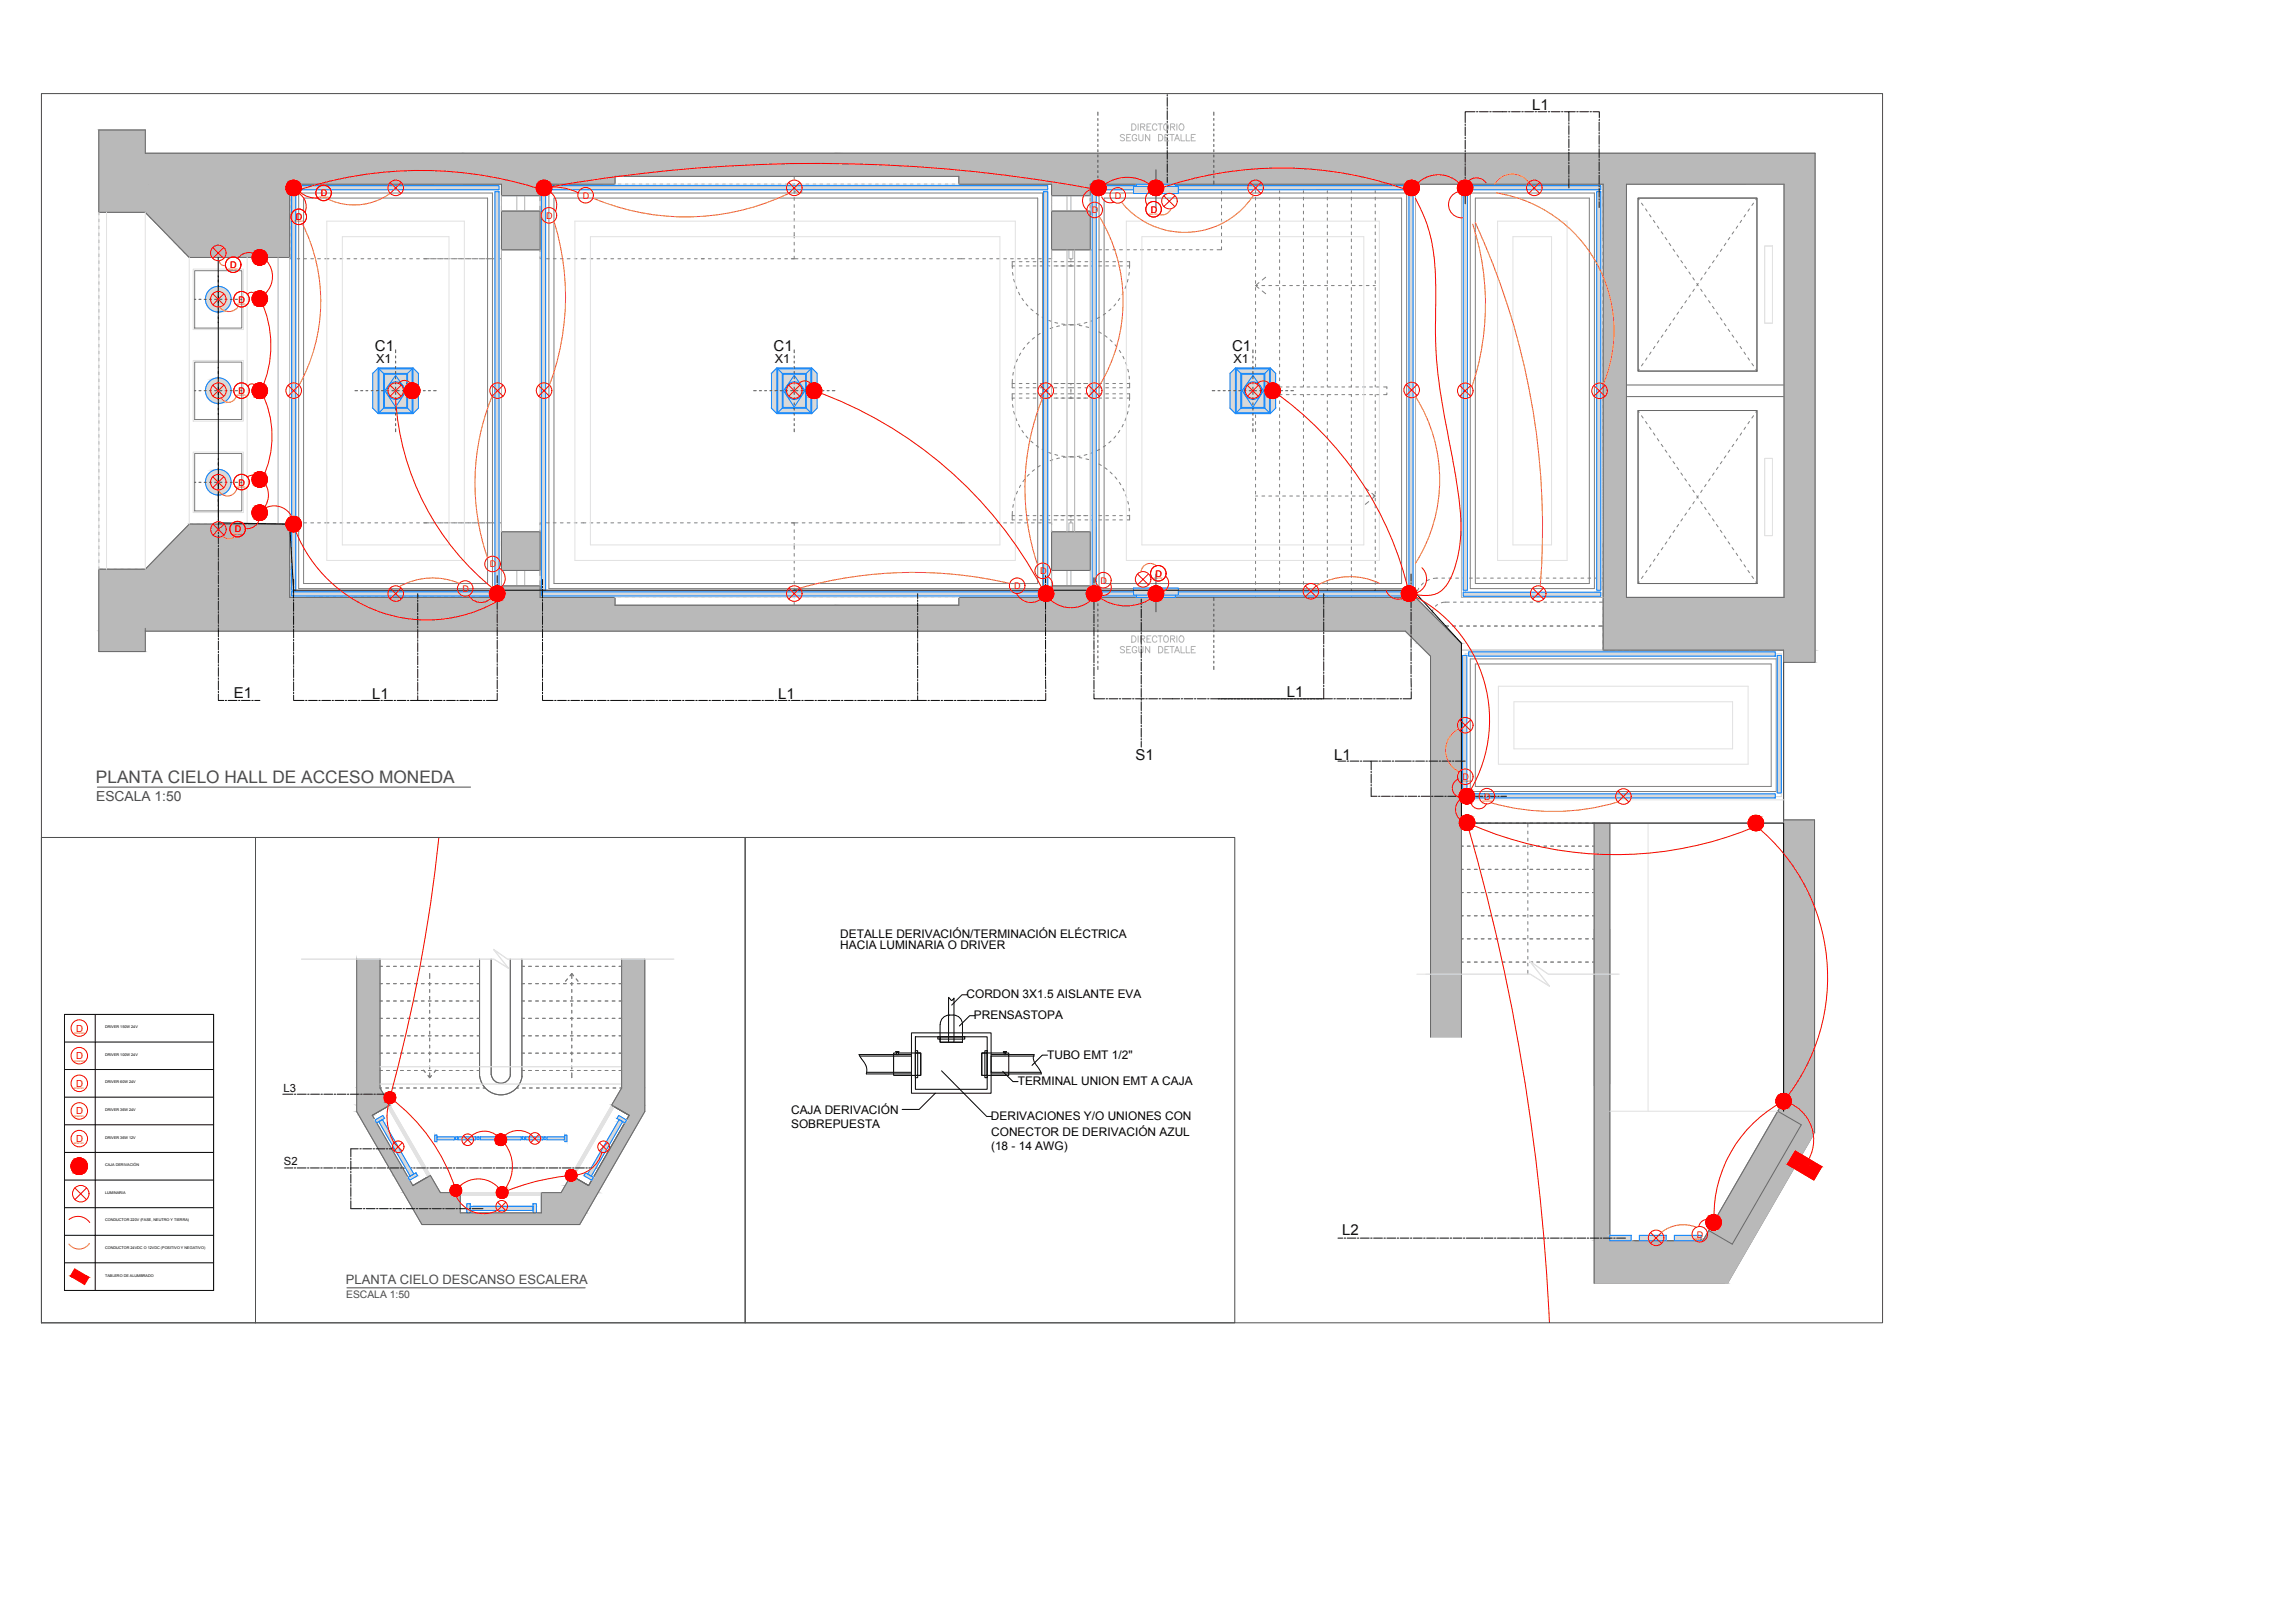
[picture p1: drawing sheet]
<svg xmlns="http://www.w3.org/2000/svg" width="594mm" height="420mm" viewBox="0 0 594 420" stroke-linecap="round" stroke-linejoin="round" font-family="sans-serif">
<defs><g id="words">
<text font-size="4.5" fill="#4c4c4c" x="24.8" y="202.6">PLANTA CIELO HALL DE ACCESO MONEDA</text>
<g font-size="3.9" fill="#101010">
<text x="396.6" y="28.5">L1</text>
<text x="97" y="90.9">C1</text>
<text x="200.3" y="90.9">C1</text>
<text x="319" y="90.9">C1</text>
<text x="60.5" y="180.7">E1</text>
<text x="96.4" y="180.9">L1</text>
<text x="201.4" y="180.9">L1</text>
<text x="333.1" y="180.5">L1</text>
<text x="293.9" y="196.8">S1</text>
<text x="345.4" y="196.7">L1</text>
<text x="347.4" y="319.8">L2</text>
</g>
<text font-size="3.6" fill="#4c4c4c" x="24.9" y="207.3">ESCALA 1:50</text>
<text font-size="3.4" fill="#4c4c4c" x="89.5" y="332.5">PLANTA CIELO DESCANSO ESCALERA</text>
<g font-size="3.2" fill="#101010">
<text x="97.4" y="94">X1</text>
<text x="200.6" y="94">X1</text>
<text x="319.3" y="94">X1</text>
</g>
<g font-size="3.1">
<text x="217.5" y="242.8">DETALLE DERIVACIÓN/TERMINACIÓN ELÉCTRICA</text>
<text x="217.5" y="245.8">HACIA LUMINARIA O DRIVER</text>
<text x="250.2" y="258.4">CORDON 3X1.5 AISLANTE EVA</text>
<text x="252.1" y="263.8">PRENSASTOPA</text>
<text x="271.1" y="274">TUBO EMT 1/2''</text>
<text x="263.5" y="280.9">TERMINAL UNION EMT A CAJA</text>
<text x="204.8" y="288.3">CAJA DERIVACIÓN</text>
<text x="204.8" y="292.1">SOBREPUESTA</text>
<text x="256.5" y="289.9">DERIVACIONES Y/O UNIONES CON</text>
<text x="256.6" y="297.8">(18 - 14 AWG)</text>
<text x="256.6" y="294.1">CONECTOR DE DERIVACIÓN AZUL</text>
</g>
<g font-size="2.9" fill="#101010">
<text x="73.4" y="282.7">L3</text>
<text x="73.5" y="301.5">S2</text>
</g>
<text font-size="2.7" fill="#4c4c4c" x="89.6" y="336.1">ESCALA 1:50</text>
<g font-size="2.5" fill="#f00">
<text x="19.7" y="267.1">D</text>
<text x="19.7" y="274.2">D</text>
<text x="19.7" y="281.4">D</text>
<text x="19.7" y="288.5">D</text>
<text x="19.7" y="295.7">D</text>
</g>
<g font-size="2.3" fill="#f00">
<text x="83" y="50.8">D</text>
<text x="150.8" y="51.4">D</text>
<text x="288.6" y="51.4">D</text>
<text x="76.6" y="57">D</text>
<text x="141.4" y="56.6">D</text>
<text x="282.6" y="55.3">D</text>
<text x="297.9" y="55">D</text>
<text x="59.6" y="69.4">D</text>
<text x="61.8" y="78.3">D</text>
<text x="61.8" y="102">D</text>
<text x="61.8" y="125.7">D</text>
<text x="60.8" y="137.9">D</text>
<text x="126.8" y="146.9">D</text>
<text x="269.2" y="148.6">D</text>
<text x="299.1" y="149.3">D</text>
<text x="119.7" y="153.2">D</text>
<text x="262.6" y="152.5">D</text>
<text x="284.9" y="151.1">D</text>
<text x="378.6" y="201.9">D</text>
<text x="384.2" y="207">D</text>
<text x="439.3" y="320.4">D</text>
</g>
<g font-size="1">
<text x="27.2" y="266.2">DRIVER 150W 24V</text>
<text x="27.2" y="273.3">DRIVER 100W 24V</text>
<text x="27.2" y="280.5">DRIVER 60W 24V</text>
<text x="27.2" y="287.6">DRIVER 36W 24V</text>
<text x="27.2" y="294.8">DRIVER 36W 12V</text>
<text x="27.2" y="301.9">CAJA DERIVACIÓN</text>
<text x="27.2" y="309">LUMINARIA</text>
<text x="27.2" y="316.2">CONDUCTOR 220V (FASE, NEUTRO Y TIERRA)</text>
<text x="27.2" y="323.4">CONDUCTOR 24VDC O 12VDC (POSITIVO Y NEGATIVO)</text>
<text x="27.2" y="330.5">TABLERO DE ALUMBRADO</text>
</g>
<g font-size=".6" fill="#f00">
<text x="82.5" y="51.4">150W/24V</text>
<text x="76" y="57.5">150W/24V</text>
<text x="297.4" y="55.6">36W/12V</text>
<text x="59.1" y="69.9">36W/12V</text>
<text x="61.2" y="78.9">36W/12V</text>
<text x="61.2" y="102.5">36W/12V</text>
<text x="61.2" y="126.2">36W/12V</text>
<text x="60.2" y="138.4">36W/12V</text>
<text x="298.6" y="149.8">36W/12V</text>
<text x="378.1" y="202.5">150W/24V</text>
<text x="383.6" y="207.5">150W/24V</text>
<text x="19.1" y="267.6">150W/24V</text>
<text x="19.1" y="274.8">100W/24V</text>
<text x="19.1" y="282">60W/24V</text>
<text x="19.1" y="289.1">36W/24V</text>
<text x="19.1" y="296.3">36W/12V</text>
<text x="438.7" y="320.9">36W/24V</text>
</g>
</g></defs>
<!-- layer: ACCESO MONEDA$0$PROYECCION -->
<g fill="none" stroke="#7f7f7f" stroke-width=".26">
<path d="M25.6 56.7v.7M25.6 58.5v.7M26.6 55h-1v.6M27.6 55h.7M29.4 55h.8M31.2 55h.7M33 55h.8M34.9 55h.7M36.6 55h1l.3 .3M38.7 56.1l.4 .5M39.9 57.3l.5 .5M41.2 58.6l.5 .6"/>
<path d="M42.4 59.9l.5 .5M75 49.6v.7M75 51.4v.7M75 53.2v.7M75 55v.7M75 56.8v.7M75 58.6v.7M76.2 47.7h-1.2v.8M77.2 47.7h.7M79.1 47.7h.7M80.8 47.7h.7M82.6 47.7h.8"/>
<path d="M84.4 47.7h.7M86.2 47.7h.8M88 47.7h.7M89.8 47.7h.8M91.6 47.7h.7M93.4 47.7h.8M95.2 47.7h.7M97 47.7h.8M98.8 47.7h.7M100.6 47.7h.8M102.4 47.7h.7M104.2 47.7h.8"/>
<path d="M106.1 47.7h.7M107.8 47.7h.8M109.7 47.7h.7M111.4 47.7h.8M113.3 47.7h.7M115 47.7h.8M116.9 47.7h.7M118.6 47.7h.8M120.5 47.7h.7M122.2 47.7h.8M124.1 47.7h.7M125.8 47.7h.7"/>
<path d="M127.6 47.7h.8M129.4 47.7h.7M129.8 50.6v1.4M129.8 53.4v1.3M131.2 47.7h.8M133 47.7h.7M134.8 47.7h.8M136.6 47.7h.7M138.4 47.7h.8M139.8 50.6v1.4M139.8 53.4v1.3M140.2 47.7h.7"/>
<path d="M142 47.7h.8M143.8 47.7h.7M145.6 47.7h.8M147.5 47.7h.7M149.2 47.7h.8M151.1 47.7h.7M152.8 47.7h.8M154.7 47.7h.7M156.4 47.7h.8M158.3 47.7h.7M160 47.7h.8M161.9 47.7h.7"/>
<path d="M163.6 47.7h.8M165.5 47.7h.7M167.2 47.7h.8M169.1 47.7h.7M170.8 47.7h.7M172.6 47.7h.8M174.4 47.7h.7M176.2 47.7h.8M178 47.7h.7M179.8 47.7h.8M181.6 47.7h.7M183.4 47.7h.8"/>
<path d="M185.2 47.7h.7M187 47.7h.8M188.9 47.7h.7M190.6 47.7h.8M192.5 47.7h.7M194.2 47.7h.8M196.1 47.7h.7M197.8 47.7h.8M199.7 47.7h.7M201.4 47.7h.8M203.3 47.7h.7M205 47.7h.8"/>
<path d="M205.6 45.6v.9M205.6 47.6v.7M205.6 49.3v.8M205.6 51.2v.7M205.6 53v.7M205.6 54.8v.7M205.6 56.6v.7M205.6 58.3v.8M205.6 49.7h.5M206.9 47.7h.7M207.2 49.7h.4M208.6 47.7h.8"/>
<path d="M210.5 47.7h.7M212.2 47.7h.8M214.1 47.7h.7M215.8 47.7h.7M217.6 47.7h.8M219.4 47.7h.7M221.2 47.7h.8M223 47.7h.7M224.8 47.7h.8M226.6 47.7h.7M228.4 47.7h.8M230.3 47.7h.7"/>
<path d="M232 47.7h.8M233.9 47.7h.7M235.6 47.7h.8M237.5 47.7h.7M239.2 47.7h.8M241.1 47.7h.7M242.8 47.7h.8M244.7 47.7h.7M246.4 47.7h.8M248.3 47.7h.7M250 47.7h.8M251.9 47.7h.7"/>
<path d="M253.6 47.7h.8M255.5 47.7h.7M257.2 47.7h.8M259.1 47.7h.7M260.8 47.7h.7M262.7 47.7h.7M264.4 47.7h.7M266.2 47.7h.8M268 47.7h.7M269.8 47.7h.8M271.7 47.7h.7M272.2 50.6v.2"/>
<path d="M272.2 50.9v.1M272.2 51.2h.1M272.2 51.4v.1M272.2 51.6v.1M272.2 51.8v.1M272.2 52v.1M272.2 52.3v.1M272.2 52.5v.1M272.2 52.7v.1M272.2 53v.1M272.2 53.2v.1M272.2 53.4v.1"/>
<path d="M272.2 53.7h.1M272.2 53.9h.1M272.2 54.1v.1M272.2 54.3v.1M272.2 54.5v.2M273.4 47.7h.8M275.3 47.7h.7M277 47.7h.8M278.9 47.7h.7M280.6 47.7h.8M282.2 49.5v.7M282.2 51.3v.7"/>
<path d="M282.2 53.1v.7M282.2 54.9v.7M282.2 56.7v.7M282.2 58.5v.7M282.5 47.7h.7M283.4 47.7h-1.2v.7M284.2 47.7h1M286.1 47.7h.8M287.8 47.7h1M289.7 47.7h.8M291.4 47.7h1M293.3 47.7h.9"/>
<path d="M295 47.7h1M296.9 47.7h.9M298.6 47.7h1M300.5 47.7h.9M302.2 47.7h1M304.1 47.7h.9M305.8 47.7h1M307.7 47.7h.9M309.4 47.7h1M311.2 47.7h1M313.1 47.7h.9M314.8 47.7h1.4v.7"/>
<path d="M316.2 49.5v.7M316.2 51.3v.7M316.2 53.1v.7M316.2 54.9v.7M316.2 56.7v.7M316.2 58.5v.7M316.7 47.7h.7M318.4 47.7h.8M320.3 47.7h.7M322 47.7h.8M323.9 47.7h.7M325 47.7v.5"/>
<path d="M325 49.2v.8M325 51.1v.7M325 52.8v.8M325 54.7v.7M325 56.4v.8M325 58.3v.7M325.6 47.7h.8M327.5 47.7h.7M329.2 47.7h.8M331.1 47.7h.7M331.2 47.7v.5M331.2 49.2v.8"/>
<path d="M331.2 51.1v.7M331.2 52.8v.8M331.2 54.7v.7M331.2 56.4v.8M331.2 58.3v.7M332.8 47.7h.8M334.7 47.7h.7M336.4 47.7h.8M337.4 47.7v.5M337.4 49.2v.8M337.4 51.1v.7M337.4 52.8v.8"/>
<path d="M337.4 54.7v.7M337.4 56.4v.8M337.4 58.3v.7M338.3 47.7h.7M340 47.7h.8M341.9 47.7h.7M343.6 47.7v.5M343.6 49.2v.8M343.6 51.1v.7M343.6 52.8v.8M343.6 54.7v.7M343.6 56.4v.8"/>
<path d="M343.6 58.3v.7M343.6 47.7h.8M345.5 47.7h.7M347.2 47.7h.8M349.1 47.7h.7M349.8 47.7v.5M349.8 49.2v.8M349.8 51.1v.7M349.8 52.8v.8M349.8 54.7v.7M349.8 56.4v.8M349.8 58.3v.7"/>
<path d="M350.8 47.7h.8M352.7 47.7h.7M354.5 47.7h.7M356 47.7v.5M356 49.2v.8M356 51.1v.7M356 52.8v.8M356 54.7v.7M356 56.4v.8M356 58.3v.7M356.2 47.7h.8M358.1 47.7h.7"/>
<path d="M359.8 47.7h.8M361.7 47.7h.7M363.4 47.7h.8M365.3 47.7h.7M367 47.7h.8M368.9 47.7h.7M370.6 47.7h.8M372.5 47.7h.7M374.2 47.7h.8M376.1 47.7h.7M377.8 47.7h.8M379.7 47.7h.7"/>
<path d="M381.4 47.7h.8M383.3 47.7h.7M385 47.7h.8M386.9 47.7h.7M388.6 47.7h.8M390.5 47.7h.7M392.3 47.7h.7M394.1 47.7h.7M395.9 47.7h.7M397.7 47.7h.7M399.5 47.7h.7M401.2 47.7h.8"/>
<path d="M403.1 47.7h.7M404.8 47.7h.8M406.7 47.7h.7M408.4 47.7h.8M410.3 47.7h.7M412 47.7h.8M413.9 47.7h1.1v.3M415 49.1v.7M415 50.9v.7M415 52.7v.7M415 54.5v.7M415 56.3v.7"/>
<path d="M415 58.1v.7M415 59.9v.7M424 51.3l.3 .4M424.9 52.6l.4 .6M426 54.1l.4 .6M427 55.6l.4 .5M428 57l.4 .6M429 58.5l.4 .6M449.8 58.5l-.4 .6M450.8 57l-.4 .6M451.8 55.6l-.3 .5M452.9 54.1l-.4 .6"/>
<path d="M453.9 52.6l-.4 .6M454.8 51.3l-.3 .4M25.6 60.3v.7M25.6 62.1v.7M25.6 63.9v.7M25.6 65.7v.7M25.6 67.5v.7M25.6 69.3v.7M25.6 71.1v.7M25.6 72.9v.7M25.6 74.7v.7M25.6 76.5v.7"/>
<path d="M25.6 78.3v.7M43.7 61.2l.5 .5M44.9 62.5l.5 .5M46.2 63.8l.5 .5M47.4 65.1l.5 .5M48.7 66.4l.3 .2h.8M50.8 66.6h.8M52.6 66.6h.8M54.5 66.6h.7M56.2 66.6h.8M58.1 66.6h.7M59.8 66.6h.8"/>
<path d="M61.7 66.6h.7M63.4 66.6h.7M65.2 66.6h.8M67 66.6h.7M68.8 66.6h.8M70.6 66.6h.7M72.4 66.6h.8M75 65.8v.8h-.8M75 60.4v.7M75 62.2v.7M75 64v.7M75 67h.7"/>
<path d="M76.8 67h.8M78.6 67h.7M80.4 67h.8M82.2 67h.7M84 67h1.1M86.2 67h.8M88 67h.7M89.8 67h.8M91.6 67h.7M93.4 67h.8M95.2 67h.7M97 67h.8"/>
<path d="M98.8 67h.7M100.6 67h.8M102.4 67h.7M104.2 67h.8M106.1 67h.7M107.8 67h.8M109.7 67h1.4M111.4 67h1.5M113.3 67h1.4M115 67h1.5M116.9 67h1.4M118.6 67h1.5"/>
<path d="M120.5 67h1.4M122.2 67h1.5M124.1 67h1.4M125.8 67h1.5M127.6 67h1.4M129.8 61v1.2M129.8 63.5v.9M129.8 65.8v1.2h-.4M139.8 66.5v.5h.5M139.8 64.7v.4M141.4 67h.8M143.2 67h.7"/>
<path d="M145 67h.8M146.8 67h.7M148.6 67h.8M150.4 67h1.3M152.8 67h.7M154.5 67h.8M156.4 67h.7M158.1 67h.7M159.9 67h.8M161.7 67h.7M163.5 67h.8M165.3 67h.7"/>
<path d="M167.1 67h.8M168.9 67h.7M170.7 67h.8M172.5 67h.7M174.3 67h.8M176.1 67h.8M177.9 67h.8M179.8 67h.7M181.5 67h.8M183.4 67h.7M185.1 67h.8M187 67h.7"/>
<path d="M188.7 67h.8M190.6 67h.7M192.3 67h.8M194.2 67h.7M195.9 67h.8M197.8 67h.7M199.5 67h.8M201.4 67h.7M203.1 67h.7M204.9 67h1.7M205.6 66.3v.7h-.8M205.6 60.2v1.4"/>
<path d="M205.6 62.7v.7M205.6 64.5v.7M207.7 67h.7M209.4 67h.8M211.3 67h.7M213 67h.8M214.9 67h.7M216.6 67h1.3M219 67h.8M220.8 67h.7M222.6 67h.8M224.5 67h.7"/>
<path d="M226.2 67h.8M228.1 67h.7M229.8 67h.8M231.7 67h.7M233.4 67h.8M235.3 67h.7M237 67h.8M238.9 67h.7M240.6 67h.8M242.5 67h.7M244.2 67h.8M246.1 67h.7"/>
<path d="M247.8 67h1.9M250.8 67h.7M252.6 67h.7M254.4 67h.7M256.2 67h.7M258 67h.7M259.8 67h.7M261.6 67h.7M262.1 70.5l.1 .8M262.4 72.3l.2 .7M262.8 68.8h-.8l.1 .7M262.8 67.7h-.8v1.1"/>
<path d="M262.9 74.1l.3 .6M263.4 67h.7M263.7 75.7l.3 .6M263.8 68.8h.8M263.8 67.7h.8M264.6 77.2l.3 .6M265.2 67h.8M265.6 78.7l.5 .5M265.7 68.8h.7M265.7 67.7h.7M266.8 80l.6 .4M267 67h.7"/>
<path d="M267.4 68.8h.8M267.4 67.7h.8M268.8 67h.8M269.3 68.8h.7M269.3 67.7h.7M270.6 67h.9M271 68.8h.8M271 67.7h.8M271.7 67h.1M271.9 67h.1M272.2 66.9l-.1 .1M272.2 64.7h.1"/>
<path d="M272.2 64.9v.1M272.2 65.1v.1M272.2 65.3v.1M272.2 65.5v.1M272.2 65.8h.1M272.2 66v.1M272.2 66.2v.1M272.2 66.4v.1M272.2 66.7v.1M272.9 68.8h1M272.9 67.7h.7M274.6 68.8h1.1"/>
<path d="M274.6 67.7h.8M276.5 68.8h1.5M276.5 67.7h1.5M277.2 67v.4M277.2 68.5v.3M278.7 68.8h1.1M279 67.7h.8M280.5 68.8h1.1M280.9 67.7h.7M282.2 63.9v.8h1.2M282.2 60.3v.7M282.2 62.1v.7"/>
<path d="M282.6 68.8h.8M282.6 67.7h.8M284.5 64.7h.7M284.5 68.8h.7M284.5 67.7h.7M286.2 64.7h.7M286.2 68.8h.7M286.2 67.7h.7M287.6 80l-.6 .4M288.1 64.7h.7M288.1 68.8h.7M288.1 67.7h.7"/>
<path d="M288.8 78.7l-.5 .5M289.8 64.7h.7M289.8 68.8h.7M289.8 67.7h.7M289.9 77.2l-.4 .6M290.8 75.7l-.3 .6M291.5 74l-.3 .7M291.6 64.7h.8M291.6 67.7h.8v1.1M291.6 68.8h.8M292 72.3l-.2 .7M292.3 70.5l-.1 .8"/>
<path d="M292.4 68.8v.6M293.5 64.7h.7M295.2 64.7h.8M297.1 64.7h.7M298.8 64.7h.8M300.7 64.7h.7M302.4 64.7h.8M304.3 64.7h.7M306 64.7h.8M307.9 64.7h.7M309.6 64.7h.8M311.5 64.7h.7"/>
<path d="M313.2 64.7h.8M316.2 63.9v.8h-1.1M316.2 60.3v.7M316.2 62.1v.7M325 60v.8M325 61.9v.7M325 63.6v.8M325 65.5v.7M325 67.2v.8M325 69.1v.7M325 70.8v.8M325 72.7v.7"/>
<path d="M325 74.4v.8M325 76.3v.7M325 78.1v.7M325 79.9v.7M325 73.9h.6M325 73.9l.9 .7M325.9 73.2l-.9 .7M326.7 73.9h.7M326.7 75.3l.9 .7M327.6 71.8l-.9 .7M328.4 73.9h.8M330.3 73.9h.7"/>
<path d="M331.2 60v.8M331.2 61.9v.7M331.2 63.6v.8M331.2 65.5v.7M331.2 67.2v.8M331.2 69.1v.7M331.2 70.8v.8M331.2 72.7v.7M331.2 74.4v.8M331.2 76.3v.7M331.2 78.1v.7M331.2 79.9v.7"/>
<path d="M332 73.9h.8M333.9 73.9h.7M335.6 73.9h.8M337.4 60v.8M337.4 61.9v.7M337.4 63.6v.8M337.4 65.5v.7M337.4 67.2v.8M337.4 69.1v.7M337.4 70.8v.8M337.4 72.7v.7M337.4 74.4v.8"/>
<path d="M337.4 76.3v.7M337.4 78.1v.7M337.4 79.9v.7M337.5 73.9h.7M339.2 73.9h.8M341.1 73.9h.7M342.9 73.9h.7M343.6 60v.8M343.6 61.9v.7M343.6 63.6v.8M343.6 65.5v.7M343.6 67.2v.8"/>
<path d="M343.6 69.1v.7M343.6 70.8v.8M343.6 72.7v.7M343.6 74.4v.8M343.6 76.3v.7M343.6 78.1v.7M343.6 79.9v.7M344.6 73.9h.8M346.5 73.9h.7M348.2 73.9h.8M349.8 60v.8M349.8 61.9v.7"/>
<path d="M349.8 63.6v.8M349.8 65.5v.7M349.8 67.2v.8M349.8 69.1v.7M349.8 70.8v.8M349.8 72.7v.7M349.8 74.4v.8M349.8 76.3v.7M349.8 78.1v.7M349.8 79.9v.7M350.1 73.9h.7M351.8 73.9h.8"/>
<path d="M353.7 73.9h.7M355.4 73.9h.6M356 60v.8M356 61.9v.7M356 63.6v.8M356 65.5v.7M356 67.2v.8M356 69.1v.7M356 70.8v.8M356 72.7v.7M356 74.4v.8M356 76.3v.7"/>
<path d="M356 78.1v.7M356 79.9v.7M415 61.7v.7M415 63.4v.8M415 65.2v.8M415 67v.8M415 68.8v.8M415 70.6v.8M415 72.4v.8M415 74.2v.8M415 76v.8M415 77.8v.8"/>
<path d="M415 79.6v.8M421 61.7v.6M421 63.4v.7M421 65.2v.7M421 67v.7M421 68.8v.7M421 70.6v.7M421 72.4v.7M421 74.2v.7M421 76v.7M421 77.8v.7M421 79.6v.7"/>
<path d="M430 60l.5 .6M431.1 61.5l.4 .6M432.1 63l.4 .6M433.1 64.5l.4 .6M434.1 66l.4 .6M435.1 67.5l.4 .5M435.5 79.3l-.4 .6M436.1 68.9l.5 .6M436.6 77.8l-.5 .6M437.2 70.4l.4 .6M437.6 76.3l-.4 .6M438.2 71.9l.4 .6"/>
<path d="M438.6 74.9l-.4 .6M439.2 73.4l.4 .6M439.6 73.4l-.4 .6M440.2 74.9l.4 .6M440.6 71.9l-.4 .6M441.3 76.3l.3 .6M441.6 70.4l-.3 .6M442.3 77.8l.4 .6M442.7 68.9l-.4 .6M443.3 79.3l.4 .6M443.7 67.5l-.4 .5M444.7 66l-.4 .6"/>
<path d="M445.7 64.5l-.4 .6M446.8 63l-.5 .6M447.8 61.5l-.4 .6M448.8 60l-.4 .6M25.6 80.1v.7M25.6 81.9v.7M25.6 83.7v.7M25.6 85.5v.7M25.6 87.3v.7M25.6 89.1v.7M25.6 90.9v.7M25.6 92.7v.7"/>
<path d="M25.6 94.5v.7M25.6 96.3v.7M25.6 98.1v.7M25.6 99.9v.7M262 99.3v1.1h.8M262.1 98.2l-.1 1.1h.8M262.3 96.4l-.1 .7M262.7 94.7l-.2 .6M263.4 93l-.3 .7M263.8 99.3h.8M264.2 91.4l-.3 .6M265.2 89.9l-.4 .6"/>
<path d="M265.7 99.3h.7M266.4 88.6l-.5 .5M267.4 99.3h.8M267.8 87.4l-.6 .4M268.2 81.1l.6 .4M269.3 99.3h.7M269.3 86.3l-.7 .4M269.8 82.1l.6 .3M270.8 85.5l-.6 .3M271 99.3h.8M271.4 82.9l.6 .3M272.5 84.8l-.7 .3"/>
<path d="M272.9 99.3h1M273.1 83.5l.7 .2M274.2 84.4l-.7 .2M274.6 99.3h1.1M274.8 83.9l.8 .1M276 84.1l-.7 .1M276.5 99.3h1.5M276.6 84l.6 .1M277.1 84.1h.1M277.2 99.3v.4M277.2 84.1h1.1M277.8 84l-.6 .1"/>
<path d="M278.7 99.3h1.1M279.4 84.3h.6M279.6 83.9l-.7 .1M280.5 99.3h1.1M281.1 84.6l.7 .2M281.4 83.5l-.8 .2M282.6 99.3h.8M282.8 85.1l.7 .3M283.1 82.9l-.7 .3M284.5 85.9l.6 .4M284.5 99.3h.7M284.7 82.1l-.7 .3"/>
<path d="M286 86.9l.6 .4M286.2 81.1l-.6 .4M286.2 99.3h.7M287.4 88l.5 .5M288.1 99.3h.7M288.6 89.3l.5 .5M289.7 90.7l.4 .6M289.8 99.3h.7M290.7 92.3l.3 .6M291.4 93.9l.2 .6M291.6 99.3h.8M291.9 95.6l.2 .7"/>
<path d="M292.3 97.4v.7M292.4 99.2v1.2h-.8M325 81.7v.7M325 83.5v.7M325 85.3v.7M325 87.1v.7M325 88.9v.7M325 90.6v.8M325 92.5v.7M325 94.2v.8M325 96.1v.7M325 97.8v.8"/>
<path d="M325 99.7v.5M331.2 81.7v.7M331.2 83.5v.7M331.2 85.3v.7M331.2 87.1v.7M331.2 88.9v.7M331.2 90.6v.8M331.2 92.5v.7M331.2 94.2v.8M331.2 96.1v.7M331.2 97.8v.8M331.2 99.7v.5"/>
<path d="M337.4 81.7v.7M337.4 83.5v.7M337.4 85.3v.7M337.4 87.1v.7M337.4 88.9v.7M337.4 90.6v.8M337.4 92.5v.7M337.4 94.2v.8M337.4 96.1v.7M337.4 97.8v.8M337.4 99.7v.5M343.6 81.7v.7"/>
<path d="M343.6 83.5v.7M343.6 85.3v.7M343.6 87.1v.7M343.6 88.9v.7M343.6 90.6v.8M343.6 92.5v.7M343.6 94.2v.8M343.6 96.1v.7M343.6 97.8v.8M343.6 99.7v.5M349.8 81.7v.7M349.8 83.5v.7"/>
<path d="M349.8 85.3v.7M349.8 87.1v.7M349.8 88.9v.7M349.8 90.6v.8M349.8 92.5v.7M349.8 94.2v.8M349.8 96.1v.7M349.8 97.8v.8M349.8 99.7v.5h-.7M356 81.7v.7M356 83.5v.7M356 85.3v.7"/>
<path d="M356 87.1v.7M356 88.9v.7M356 90.6v.8M356 92.5v.7M356 94.2v.8M356 96.1v.7M356 97.8v.8M356 99.7v.5M415 81.4v.8M415 83.2v.8M415 85v.8M415 86.9v.7"/>
<path d="M415 88.7v.7M415 90.5v.7M415 92.3v.7M415 94.1v.7M415 95.9v.7M415 97.7v.7M415 99.5v.7M421 81.4v.7M421 83.2v.7M421 85v.7M424.3 95.6l-.3 .5M425.3 94.1l-.4 .6"/>
<path d="M426.4 92.6l-.4 .6M427.4 91.2l-.4 .6M428.4 89.7l-.4 .6M429.4 88.2l-.4 .6M430.5 86.7l-.5 .6M431.5 85.2l-.4 .6M432.5 83.7l-.4 .6M433.5 82.3l-.4 .6M434.5 80.8l-.4 .6M444.3 80.8l.4 .6M445.3 82.3l.4 .6M446.3 83.7l.5 .6"/>
<path d="M447.4 85.2l.4 .6M448.4 86.7l.4 .6M449.4 88.2l.4 .6M450.4 89.7l.4 .6M451.5 91.2l.3 .6M452.5 92.6l.4 .6M453.5 94.1l.4 .6M454.5 95.6l.3 .5M25.6 101.7v.7M25.6 103.5v.7M25.6 105.3v.7M25.6 107.1v.7"/>
<path d="M25.6 108.9v.7M25.6 110.7v.7M25.6 112.5v.7M25.6 114.3v.7M25.6 116.1v.7M25.6 117.9v.7M25.6 119.7v.8M262.1 104.7l.1 .8M262.4 106.5l.2 .7M262.8 103.1h-.8l.1 .5M262.8 102h-.8v1.1M262.9 108.2l.3 .7"/>
<path d="M263.7 109.9l.3 .6M263.8 100.4h.8M263.8 103.1h.8M263.8 102h.8M264.6 111.4l.3 .6M265.6 112.9l.5 .5M265.7 100.4h.7M265.7 103.1h.7M265.7 102h.7M266.8 114.2l.6 .5M267.4 100.4h.8M267.4 103.1h.8"/>
<path d="M267.4 102h.8M268.2 115.3l.6 .5M269.3 100.4h.7M269.3 103.1h.7M269.3 102h.7M269.8 116.3l.6 .3M270.8 119.7l-.6 .3M271 100.4h.8M271 103.1h.8M271 102h.8M271.4 117.1l.6 .3M272.5 119l-.7 .3"/>
<path d="M272.9 100.4h.7M272.9 103.1h1M272.9 102h.7M273.1 117.7l.7 .2M274.2 118.6l-.7 .2M274.6 100.4h.8M274.6 103.1h1.1M274.6 102h.8M274.8 118.1l.8 .1M276 118.3l-.7 .1M276.5 100.4h1.5M276.5 103.1h1.5"/>
<path d="M276.5 102h1.5M276.6 118.3h1.2M277.1 118.3h1.2M277.2 100.8v.8M277.2 102.7v.4M278.7 103.1h1.1M279 100.4h.8M279 102h.8M279.4 118.5h.6M279.6 118.1l-.7 .1M280.5 103.1h1.1M280.9 100.4h.7"/>
<path d="M280.9 102h.7M281.1 118.8l.7 .2M281.4 117.7l-.8 .2M282.6 100.4h.8M282.6 103.1h.8M282.6 102h.8M282.8 119.4l.7 .2M283.1 117.1l-.7 .3M284.5 100.4h.7M284.5 103.1h.7M284.5 102h.7M284.7 116.3l-.7 .3"/>
<path d="M286.2 115.3l-.6 .4M286.2 100.4h.7M286.2 103.1h.7M286.2 102h.7M287.6 114.2l-.6 .5M288.1 100.4h.7M288.1 103.1h.7M288.1 102h.7M288.8 112.9l-.5 .5M289.8 100.4h.7M289.8 103.1h.7M289.8 102h.7"/>
<path d="M289.9 111.4l-.4 .6M290.8 109.9l-.3 .6M291.5 108.2l-.3 .7M291.6 102h.8v1.1M291.6 103.1h.8M292 106.5l-.2 .7M292.3 104.7l-.1 .7M292.4 103.1v.5M322 101.7v.5h.9M322.9 100.2h-.9v.4M323.9 102.2h.8M323.9 100.2h.8"/>
<path d="M325 102.2v.5M325 103.8v.7M325 105.6v.7M325 107.4v.7M325 109.1v.8M325 111v.7M325 112.7v.8M325 114.6v.7M325 116.3v.8M325 118.2v.7M325 119.9v.8M325.8 102.2h.7"/>
<path d="M325.8 100.2h.7M327.5 102.2h.8M327.5 100.2h.8M329.4 102.2h.7M329.4 100.2h.7M331.1 102.2h.8M331.1 100.2h.8M331.2 102.2v.5M331.2 103.8v.7M331.2 105.6v.7M331.2 107.4v.7M331.2 109.1v.8"/>
<path d="M331.2 111v.7M331.2 112.7v.8M331.2 114.6v.7M331.2 116.3v.8M331.2 118.2v.7M331.2 119.9v.8M333 102.2h.7M333 100.2h.7M334.7 102.2h.8M334.7 100.2h.8M336.6 102.2h.7M336.6 100.2h.7"/>
<path d="M337.4 102.2v.5M337.4 103.8v.7M337.4 105.6v.7M337.4 107.4v.7M337.4 109.1v.8M337.4 111v.7M337.4 112.7v.8M337.4 114.6v.7M337.4 116.3v.8M337.4 118.2v.7M337.4 119.9v.8M338.3 102.2h.8"/>
<path d="M338.3 100.2h.8M340.2 102.2h.7M340.2 100.2h.7M341.9 102.2h.8M341.9 100.2h.8M343.6 102.2v.5M343.6 103.8v.7M343.6 105.6v.7M343.6 107.4v.7M343.6 109.1v.8M343.6 111v.7M343.6 112.7v.8"/>
<path d="M343.6 114.6v.7M343.6 116.3v.8M343.6 118.2v.7M343.6 119.9v.8M343.8 102.2h.7M343.8 100.2h.7M345.5 102.2h.8M345.5 100.2h.8M347.4 102.2h.7M347.4 100.2h.7M349.1 102.2h.7v.5M349.8 103.8v.7"/>
<path d="M349.8 105.6v.7M349.8 107.4v.7M349.8 109.1v.8M349.8 111v.7M349.8 112.7v.8M349.8 114.6v.7M349.8 116.3v.8M349.8 118.2v.7M349.8 119.9v.8M351 102.2h.7M351 100.2h.7M352.7 102.2h.8"/>
<path d="M352.7 100.2h.8M354.6 102.2h.7M354.6 100.2h.7M356 102.2v.5M356 103.8v.7M356 105.6v.7M356 107.4v.7M356 109.1v.8M356 111v.7M356 112.7v.8M356 114.6v.7M356 116.3v.8"/>
<path d="M356 118.2v.7M356 119.9v.8M356.3 102.2h.8M356.3 100.2h.8M358.2 100.2h.8v.4M359 101.7v.5h-.8M415 101.3v.7M415 103.1v.7M415 104.9v.7M415 106.7v.7M415 108.5v.7M415 110.3v.7"/>
<path d="M415 112.1v.7M415 113.9v.7M415 115.7v.7M415 116.7v.6M415 117.5v.8M415 118.4v.7M415 119.3v.7M421 116.7v.6M421 118.4v.7M424 106.3l.3 .4M424.9 107.6l.4 .6M426 109.1l.4 .6"/>
<path d="M427 110.6l.4 .6M428 112.1l.4 .6M429 113.6l.4 .5M430 115l.5 .6M431.1 116.5l.4 .6M432.1 118l.4 .6M433.1 119.5l.4 .6M445.7 119.5l-.4 .6M446.8 118l-.5 .6M447.8 116.5l-.4 .6M448.8 115l-.4 .6M449.8 113.6l-.4 .5"/>
<path d="M450.8 112.1l-.4 .6M451.8 110.6l-.3 .6M452.9 109.1l-.4 .6M453.9 107.6l-.4 .6M454.8 106.3l-.3 .4M25.6 121.5v.7M25.6 123.3v.8M25.6 125.1v.7M25.6 126.9v.7M25.6 128.7v.7M25.6 130.5v.7M25.6 132.3v.7"/>
<path d="M25.6 134.1v.7M25.6 135.9v.7M25.6 137.7v.7M25.6 139.5v.7M45.6 139.4l-.5 .5M46.9 138.1l-.5 .5M48.2 136.8l-.5 .5M49.9 135.7h-.6l-.3 .4M51 135.7h.7M52.8 135.7h.7M54.6 135.7h.7M56.4 135.7h.7"/>
<path d="M58.2 135.7h.7M60 135.7h.7M61.8 135.7h.7M63.6 135.7h.7M65.4 135.7h.7M67.2 135.7h.7M69 135.7h.7M70.8 135.7h.7M72.6 135.7h.7M74.4 135.7h.6v.8M75 137.6v.7M75 139.4v.7"/>
<path d="M75 135.4h.7M76.8 135.4h.8M78.6 135.4h.7M80.4 135.4h.8M82.2 135.4h.7M84 135.4h1.1M86.2 135.4h.8M88 135.4h.7M89.8 135.4h.8M91.6 135.4h.7M93.4 135.4h.8M95.2 135.4h.7"/>
<path d="M97 135.4h.8M98.8 135.4h.7M100.6 135.4h.8M102.4 135.4h.7M104.2 135.4h.8M106.1 135.4h.7M107.8 135.4h.8M109.7 135.4h1.4M111.4 135.4h1.5M113.3 135.4h1.4M115 135.4h1.5M116.9 135.4h1.4"/>
<path d="M118.6 135.4h1.5M120.5 135.4h1.4M122.2 135.4h1.5M124.1 135.4h1.4M125.8 135.4h1.5M127.6 135.4h1.4M129.4 135.4h.4v1.2M129.8 137.9v.9M139.8 137.2v.5M140.3 135.4h-.5v.5M141.4 135.4h.8M143.2 135.4h.7"/>
<path d="M145 135.4h.8M146.8 135.4h.7M148.6 135.4h.8M150.4 135.4h1.3M152.8 135.4h.7M154.5 135.4h.8M156.4 135.4h.7M158.1 135.4h.7M159.9 135.4h.8M161.7 135.4h.7M163.5 135.4h.8M165.3 135.4h.7"/>
<path d="M167.1 135.4h.8M168.9 135.4h.7M170.7 135.4h.8M172.5 135.4h.7M174.3 135.4h.8M176.1 135.4h.8M177.9 135.4h.8M179.8 135.4h.7M181.5 135.4h.8M183.4 135.4h.7M185.1 135.4h.8M187 135.4h.7"/>
<path d="M188.7 135.4h.8M190.6 135.4h.7M192.3 135.4h.8M194.2 135.4h.7M195.9 135.4h.8M197.8 135.4h.7M199.5 135.4h.8M201.4 135.4h.7M203.1 135.4h.7M204.8 135.4h.8v.6M204.9 135.4h1.7M205.6 137.1v.8"/>
<path d="M205.6 138.9v.7M207.7 135.4h.7M209.4 135.4h.8M211.3 135.4h.7M213 135.4h.8M214.9 135.4h.7M216.6 135.4h1.3M219 135.4h.8M220.8 135.4h.7M222.6 135.4h.8M224.5 135.4h.7M226.2 135.4h.8"/>
<path d="M228.1 135.4h.7M229.8 135.4h.8M231.7 135.4h.7M233.4 135.4h.8M235.3 135.4h.7M237 135.4h.8M238.9 135.4h.7M240.6 135.4h.8M242.5 135.4h.7M244.2 135.4h.8M246.1 135.4h.7M247.8 135.4h1.9"/>
<path d="M250.8 135.4h.7M252.6 135.4h.7M254.4 135.4h.7M256.2 135.4h.7M258 135.4h.7M259.8 135.4h.7M261.6 135.4h.7M262 133.5v1.1h.8M262.1 132.4l-.1 1.1h.8M262.3 130.6l-.1 .7M262.7 128.9l-.2 .7M263.4 127.2l-.3 .7"/>
<path d="M263.4 135.4h.7M263.8 133.5h.8M263.8 134.6h.8M264.2 125.6l-.3 .6M265.2 124.1l-.4 .6M265.2 135.4h.8M265.7 133.5h.7M265.7 134.6h.7M266.4 122.8l-.5 .5M267 135.4h.7M267.4 133.5h.8M267.4 134.6h.8"/>
<path d="M267.8 121.6l-.6 .4M268.8 135.4h.8M269.3 133.5h.7M269.3 134.6h.7M269.3 120.5l-.7 .4M270.6 135.4h1.6v.5M271 133.5h.8M271 134.6h.8M272.2 137.2v.5M272.9 133.5h1M272.9 134.6h.7M274.6 133.5h1.1"/>
<path d="M274.6 134.6h.8M276.5 133.5h1.5M276.5 134.6h1.5M277.2 133.5v.4M277.2 135v.4M278.7 133.5h1.1M279 134.6h.8M280.5 133.5h1.1M280.9 134.6h.7M282.6 133.5h.8M282.6 134.6h.8M284.5 120.1l.6 .4"/>
<path d="M284.5 133.5h.7M284.5 134.6h.7M286 121.1l.6 .4M286.2 133.5h.7M286.2 134.6h.7M287.4 122.2l.5 .5M288.1 133.5h.7M288.1 134.6h.7M288.6 123.5l.5 .6M289.7 124.9l.4 .6M289.8 133.5h.7M289.8 134.6h.7"/>
<path d="M290.7 126.5l.3 .6M291.4 128.1l.2 .6M291.6 133.5h.8M291.9 129.8l.2 .7M292.3 131.6v.7M292.4 133.4v1.2h-.8M325 121.8v.7M325 123.5v.8M325 125.4v.7M325 127.2v.7M325 129v.7M325 130.8v.7"/>
<path d="M325 132.6v.7M325 134.4v.7M325 136.2v.7M325 138v.7M325 139.8v.7M325 128.4h.6M326.7 128.4h.7M328.4 128.4h.8M330.3 128.4h.7M331.2 121.8v.7M331.2 123.5v.8M331.2 125.4v.7"/>
<path d="M331.2 127.2v.7M331.2 129v.7M331.2 130.8v.7M331.2 132.6v.7M331.2 134.4v.7M331.2 136.2v.7M331.2 138v.7M331.2 139.8v.7M332 128.4h.8M333.9 128.4h.7M335.6 128.4h.8M337.4 121.8v.7"/>
<path d="M337.4 123.5v.8M337.4 125.4v.7M337.4 127.2v.7M337.4 129v.7M337.4 130.8v.7M337.4 132.6v.7M337.4 134.4v.7M337.4 136.2v.7M337.4 138v.7M337.4 139.8v.7M337.5 128.4h.7M339.2 128.4h.8"/>
<path d="M341.1 128.4h.7M342.9 128.4h.7M343.6 121.8v.7M343.6 123.5v.8M343.6 125.4v.7M343.6 127.2v.7M343.6 129v.7M343.6 130.8v.7M343.6 132.6v.7M343.6 134.4v.7M343.6 136.2v.7M343.6 138v.7"/>
<path d="M343.6 139.8v.7M344.6 128.4h.8M346.5 128.4h.7M348.2 128.4h.8M349.8 121.8v.7M349.8 123.5v.8M349.8 125.4v.7M349.8 127.2v.7M349.8 129v.7M349.8 130.8v.7M349.8 132.6v.7M349.8 134.4v.7"/>
<path d="M349.8 136.2v.7M349.8 138v.7M349.8 139.8v.7M350.1 128.4h.7M351.8 128.4h.8M353.4 126.3l.9 .7M353.7 128.4h.7M354.3 129.9l-.9 .7M355.1 127.7l.9 .7h-.6M356 121.8v.7M356 123.5v.8M356 125.4v.7"/>
<path d="M356 127.2v.7M356 129v.7M356 130.8v.7M356 132.6v.7M356 134.4v.7M356 136.2v.7M356 138v.7M356 139.8v.7M356 128.4l-.9 .8M415 120.2v.7M415 121.1v.7M415 122v.7"/>
<path d="M415 122.9v.7M415 123.8v.7M415 124.7v.7M415 125.6v.7M415 126.5v.7M415 127.4v.7M415 128.3v.7M415 129.2v.7M415 130.1v.7M415 131v.7M415 131.9v.7M415 132.8v.7"/>
<path d="M415 133.7v.7M415 134.6v.8M415 135.5v.7M415 136.4v.7M415 137.3v.7M415 138.2v.8M415 139.1v.7M421 120.2v.7M421 122v.7M421 123.8v.7M421 125.6v.7M421 127.4v.7"/>
<path d="M421 129.2v.7M421 131v.7M421 132.8v.7M421 134.6v.8M421 136.4v.7M421 138.2v.8M432.5 138.7l-.4 .7M433.5 137.3l-.4 .6M434.1 121l.4 .6M434.5 135.8l-.4 .6M435.1 122.4l.4 .6M435.5 134.3l-.4 .6"/>
<path d="M436.1 123.9l.5 .6M436.6 132.8l-.5 .6M437.2 125.4l.4 .6M437.6 131.3l-.4 .6M438.2 126.9l.4 .6M438.6 129.9l-.4 .5M439.2 128.4l.4 .6M439.6 128.4l-.4 .6M440.2 129.9l.4 .5M440.6 126.9l-.4 .6M441.3 131.3l.3 .6M441.6 125.4l-.3 .6"/>
<path d="M442.3 132.8l.4 .6M442.7 123.9l-.4 .6M443.3 134.3l.4 .6M443.7 122.4l-.4 .6M444.3 135.8l.4 .6M444.7 121l-.4 .6M445.3 137.3l.4 .6M446.3 138.7l.5 .7M25.6 146.7v.7h1M25.6 141.3v.7M25.6 143.1v.7M25.6 144.9v.7"/>
<path d="M27.6 147.4h.7M29.4 147.4h.8M31.2 147.4h.7M33 147.4h.8M34.9 147.4h.7M38 147l-.4 .4h-1M39.3 145.7l-.6 .5M40.5 144.5l-.5 .5M41.8 143.2l-.5 .5M43.1 141.9l-.5 .5M44.3 140.6l-.5 .6M75 153.8v.9h1.2"/>
<path d="M75 141.2v.7M75 143v.7M75 144.8v.7M75 146.6v.7M75 148.4v.8M75 150.2v.7M75 152v.8M77.2 154.7h.7M79.1 154.7h.7M80.8 154.7h.7M82.6 154.7h.8M84.4 154.7h.7"/>
<path d="M86.2 154.7h.8M88 154.7h.7M89.8 154.7h.8M91.6 154.7h.7M93.4 154.7h.8M95.2 154.7h.7M97 154.7h.8M98.8 154.7h.7M100.6 154.7h.8M102.4 154.7h.7M104.2 154.7h.8M106.1 154.7h.7"/>
<path d="M107.8 154.7h.8M109.7 154.7h.7M111.4 154.7h.8M113.3 154.7h.7M115 154.7h.8M116.9 154.7h.7M118.6 154.7h.8M120.5 154.7h.7M122.2 154.7h.8M124.1 154.7h.7M125.8 154.7h.7M127.6 154.7h.8"/>
<path d="M129.4 154.7h.7M129.8 140.2v1.2M129.8 147.7v1.3M129.8 150.3v1.4M131.2 154.7h.8M133 154.7h.7M134.8 154.7h.8M136.6 154.7h.7M138.4 154.7h.8M139.8 147.7v1.3M139.8 150.3v1.4M140.2 154.7h.7"/>
<path d="M142 154.7h.8M143.8 154.7h.7M145.6 154.7h.8M147.5 154.7h.7M149.2 154.7h.8M151.1 154.7h.7M152.8 154.7h.8M154.7 154.7h.7M156.4 154.7h.8M158.3 154.7h.7M160 154.7h.8M161.9 154.7h.7"/>
<path d="M163.6 154.7h.8M165.5 154.7h.7M167.2 154.7h.8M169.1 154.7h.7M170.8 154.7h.7M172.6 154.7h.8M174.4 154.7h.7M176.2 154.7h.8M178 154.7h.7M179.8 154.7h.8M181.6 154.7h.7M183.4 154.7h.8"/>
<path d="M185.2 154.7h.7M187 154.7h.8M188.9 154.7h.7M190.6 154.7h.8M192.5 154.7h.7M194.2 154.7h.8M196.1 154.7h.7M197.8 154.7h.8M199.7 154.7h.7M201.4 154.7h.8M203.3 154.7h.7M205 154.7h.8"/>
<path d="M205.6 140.7v1.5M205.6 143.3v.7M205.6 145v.8M205.6 146.9v.7M205.6 148.6v.8M205.6 150.5v.7M205.6 152.2v.8M205.6 154.1v.7M205.6 155.9v.8M205.6 152.7h2M206.9 154.7h.7M208.6 154.7h.8"/>
<path d="M210.5 154.7h.7M212.2 154.7h.8M214.1 154.7h.7M215.8 154.7h.7M217.6 154.7h.8M219.4 154.7h.7M221.2 154.7h.8M223 154.7h.7M224.8 154.7h.8M226.6 154.7h.7M228.4 154.7h.8M230.3 154.7h.7"/>
<path d="M232 154.7h.8M233.9 154.7h.7M235.6 154.7h.8M237.5 154.7h.7M239.2 154.7h.8M241.1 154.7h.7M242.8 154.7h.8M244.7 154.7h.7M246.4 154.7h.8M248.3 154.7h.7M250 154.7h.8M251.9 154.7h.7"/>
<path d="M253.6 154.7h.8M255.5 154.7h.7M257.2 154.7h.8M259.1 154.7h.7M260.8 154.7h.7M262.7 154.7h.7M264.4 154.7h.7M266.2 154.7h.8M268 154.7h.7M269.8 154.7h.8M271.7 154.7h.7M273.4 154.7h.8"/>
<path d="M275.3 154.7h.7M277 154.7h.8M278.9 154.7h.7M280.6 154.7h.8M282.5 154.7h.7M284.2 154.7h.8M286.1 154.7h.7M287.8 154.7h.8M289.7 154.7h.7M291.4 154.7h.8M293.3 154.7h.7M295 154.7h.8"/>
<path d="M296.9 154.7h.7M298.6 154.7h.8M300.5 154.7h.7M302.2 154.7h.8M304.1 154.7h.7M305.8 154.7h.7M307.7 154.7h.7M309.4 154.7h.7M311.2 154.7h.8M313.1 154.7h.7M314.8 154.7h.8M316.7 154.7h.7"/>
<path d="M318.4 154.7h.8M320.3 154.7h.7M322 154.7h.8M323.9 154.7h.7M325 141.6v.7M325 143.4v.7M325 145.2v.7M325 147v.7M325 148.8v.7M325 150.6v.7M325 152.4v.7M325 154.1v.6"/>
<path d="M325.6 154.7h.8M327.5 154.7h.7M329.2 154.7h.8M331.1 154.7h.7M331.2 141.6v.7M331.2 143.4v.7M331.2 145.2v.7M331.2 147v.7M331.2 148.8v.7M331.2 150.6v.7M331.2 152.4v.7M331.2 154.1v.6"/>
<path d="M332.8 154.7h.8M334.7 154.7h.7M336.4 154.7h.8M337.4 141.6v.7M337.4 143.4v.7M337.4 145.2v.7M337.4 147v.7M337.4 148.8v.7M337.4 150.6v.7M337.4 152.4v.7M337.4 154.1v.6M338.3 154.7h.7"/>
<path d="M340 154.7h.8M341.9 154.7h.7M343.6 141.6v.7M343.6 143.4v.7M343.6 145.2v.7M343.6 147v.7M343.6 148.8v.7M343.6 150.6v.7M343.6 152.4v.7M343.6 154.1v.6M343.6 154.7h.8M345.5 154.7h.7"/>
<path d="M347.2 154.7h.8M349.1 154.7h.7M349.8 141.6v.7M349.8 143.4v.7M349.8 145.2v.7M349.8 147v.7M349.8 148.8v.7M349.8 150.6v.7M349.8 152.4v.7M349.8 154.1v.6M350.8 154.7h.8M352.7 154.7h.7"/>
<path d="M354.5 154.7h.7M356 141.6v.7M356 143.4v.7M356 145.2v.7M356 147v.7M356 148.8v.7M356 150.6v.7M356 152.4v.7M356 154.1v.6M356.2 154.7h.8M358.1 154.7h.7M359.8 154.7h.8"/>
<path d="M361.7 154.7h.7M363.4 154.7h.8M365.3 154.7h1.1l.8 .8M366.5 153.9l-.1 .8M367.3 152.3l-.4 .6M367.9 156.2l.5 .5M368.4 150.9l-.5 .5M369.2 157.5l.5 .5M370 150l-.7 .3M370.5 158.8l.5 .5M370.9 157.8l-.3 1M372.1 156.5l-.5 .4"/>
<path d="M372.2 149.7h-1.2M373.2 149.7h.7M375 149.7h.8M375.2 155.9l-2.1 .2M376.2 155.9h.8M376.8 149.7h.7M378.1 155.9h.7M378.6 149.7h.8M379.8 155.9h.7M380.4 149.7h.7M381.6 155.9h.8M382.2 149.7h.8"/>
<path d="M383.4 155.9h.7M384 149.7h.7M385.2 155.9h.8M385.8 149.7h.8M387 155.9h.7M387.7 149.7h.7M388.8 155.9h.8M389.4 149.7h.8M390.6 155.9h.7M391.3 149.7h.7M392.4 155.9h.8M393 149.7h.8"/>
<path d="M394.2 155.9h.7M394.9 149.7h.7M396 155.9h.8M396.6 149.7h.8M397.9 155.9h.7M398.5 149.7h.7M399.6 155.9h.8M400.2 149.7h.8M401.5 155.9h.7M402.1 149.7h.7M403.2 155.9h.8M403.8 149.7h.8"/>
<path d="M405.1 155.9h.7M405.7 149.7h.7M406.8 155.9h.8M407.4 149.7h.7M408.7 155.9h.7M409.3 149.7h.7M410.4 155.9h.8M411 149.7h.7M412.3 155.9h.7M412.8 149.7h.8M414 155.9h1M414.6 149.7h.4"/>
<path d="M415 140v.7M415 140.9v.7M415 142.7v.7M415 144.5v.7M415 146.3v.7M415 148.1v.7M415 149.9v.7M415 151.7v.8M415 153.5v.7M415 155.3v.8M415 157.1v.7M415 158.9v.8"/>
<path d="M421 140v.7M424.3 150.6l-.3 .5M425.3 149.2l-.4 .5M426.4 147.7l-.4 .6M427.4 146.2l-.4 .6M428.4 144.7l-.4 .6M429.4 143.2l-.4 .6M430.5 141.7l-.5 .6M431.5 140.3l-.4 .6M447.4 140.3l.4 .6M448.4 141.7l.4 .6M449.4 143.2l.4 .6"/>
<path d="M450.4 144.7l.4 .6M451.5 146.2l.3 .6M452.5 147.7l.4 .6M453.5 149.2l.4 .5M454.5 150.6l.3 .5M371.8 160l.5 .5M373.1 161.3l.7 .8h1.2h-1.2M376.1 162.1h.7M377.8 162.1h.8M379.7 162.1h.7M381.4 162.1h.8M383.3 162.1h.7"/>
<path d="M385 162.1h.8M386.9 162.1h.7M388.6 162.1h.8M390.5 162.1h.7M392.3 162.1h.7M394.1 162.1h.7M395.9 162.1h.7M397.7 162.1h.7M399.5 162.1h.7M401.2 162.1h.8M403.1 162.1h.7M404.8 162.1h.8"/>
<path d="M406.7 162.1h.7M408.4 162.1h.8M410.3 162.1h.7M412 162.1h.8M415 167.9v.4h1.2M415 167.5v.8h.8M415 162.1h-1.1h1.1v.7M415 160.7v.7M415 162.5v.8M415 163.9v1.1M415 165.7v1.1M416.9 168.3h1.1"/>
<path d="M418.7 168.3h1.1M420.5 168.3h1.1M422.3 168.3h2M422.7 168.3h.7M424.5 168.3h.7M425.4 168.3h.7M426.3 168.3h.7M427.2 168.3h.7M428.1 168.3h.7M429 168.3h.7M429.9 168.3h.7M430.8 168.3h.7"/>
<path d="M431.7 168.3h.7M432.6 168.3h.7M433.5 168.3h.7M434.4 168.3h.7M435.3 168.3h.7M436.2 168.3h.7M437.1 168.3h.7M438 168.3h.7M438.9 168.3h.7M439.8 168.3h.7M440.7 168.3h.7M441.6 168.3h.7"/>
<path d="M442.5 168.3h.7M443.4 168.3h.7M444.3 168.3h.7M445.2 168.3h.8M446.1 168.3h.7M447 168.3h.7M447.9 168.3h.7M448.8 168.3h.8M449.7 168.3h.7M450.6 168.3h2M451.5 168.3h.7M453.3 168.3h1.1"/>
<path d="M455.1 168.3h1.1M456.9 168.3h1.1M458.7 168.3h1.1M460.5 168.3h1.2h-.8M378.3 213.1h.5M378.3 219h.5M379.8 213.1h.7M379.8 219h.7M381.6 213.1h.8M381.6 219h.8M383.4 213.1h.7M383.4 219h.7"/>
<path d="M385.2 213.1h.8M385.2 219h.8M387 213.1h.7M387 219h.7M388.8 213.1h.8M388.8 219h.8M390.6 213.1h.7M390.6 219h.7M392.4 213.1h.8M392.4 219h.8M394.2 213.1h.7M394.2 219h.7"/>
<path d="M395.5 213.1v1M395.5 215.2v.7M395.5 217v.7M395.5 218.8v.7M396 213.1h.8M396 219h.8M397.8 213.1h.7M397.8 219h.7M399.6 213.1h.8M399.6 219h.8M401.4 213.1h.7M401.4 219h.7"/>
<path d="M403.2 213.1h.8M403.2 219h.8M405 213.1h.7M405 219h.7M406.8 213.1h.8M406.8 219h.8M408.6 213.1h.7M408.6 219h.7M410.4 213.1h.8M410.4 219h.8M412.2 213.1h.5M412.2 219h.5"/>
<path d="M378.3 225.1h.5M378.3 231.1h.5M378.3 237.1h.5M379.8 225.1h.7M379.8 231.1h.7M379.8 237.1h.7M381.6 225.1h.8M381.6 231.1h.8M381.6 237.1h.8M383.4 225.1h.7M383.4 231.1h.7M383.4 237.1h.7"/>
<path d="M385.2 225.1h.8M385.2 231.1h.8M385.2 237.1h.8M387 225.1h.7M387 231.1h.7M387 237.1h.7M388.8 225.1h.8M388.8 231.1h.8M388.8 237.1h.8M390.6 225.1h.7M390.6 231.1h.7M390.6 237.1h.7"/>
<path d="M392.4 225.1h.8M392.4 231.1h.8M392.4 237.1h.8M394.2 225.1h.7M394.2 231.1h.7M394.2 237.1h.7M395.5 220.6v.7M395.5 222.3v.8M395.5 224.2v.7M395.5 225.9v.8M395.5 227.8v.7M395.5 229.5v.8"/>
<path d="M395.5 231.4v.7M395.5 233.1v.8M395.5 235v.7M395.5 236.7v.8M395.5 238.6v.7M396 225.1h.8M396 231.1h.8M396 237.1h.8M397.8 225.1h.7M397.8 231.1h.7M397.8 237.1h.7M399.6 225.1h.8"/>
<path d="M399.6 231.1h.8M399.6 237.1h.8M401.4 225.1h.7M401.4 231.1h.7M401.4 237.1h.7M403.2 225.1h.8M403.2 231.1h.8M403.2 237.1h.8M405 225.1h.7M405 231.1h.7M405 237.1h.7M406.8 225.1h.8"/>
<path d="M406.8 231.1h.8M406.8 237.1h.8M408.6 225.1h.7M408.6 231.1h.7M408.6 237.1h.7M410.4 225.1h.8M410.4 231.1h.8M410.4 237.1h.8M412.2 225.1h.5M412.2 231.1h.5M412.2 237.1h.5M98.4 250.2h.6"/>
<path d="M98.4 254.6h.6M98.4 259.1h.6M100.1 250.2h.7M100.1 254.6h.7M100.1 259.1h.7M101.9 250.2h.7M101.9 254.6h.7M101.9 259.1h.7M103.7 250.2h.7M103.7 254.6h.7M103.7 259.1h.7M105.5 250.2h.7"/>
<path d="M105.5 254.6h.7M105.5 259.1h.7M107.3 250.2h.7M107.3 254.6h.7M107.3 259.1h.7M109.1 250.2h.7M109.1 254.6h.7M109.1 259.1h.7M110.9 250.2h.7M110.9 254.6h.7M110.9 259.1h.7M111.2 252v1.3"/>
<path d="M111.2 254.4v.7M111.2 256.2v.7M111.2 258v.7M111.2 259.8v.7M112.7 250.2h.7M112.7 254.6h.7M112.7 259.1h.7M114.5 250.2h.7M114.5 254.6h.7M114.5 259.1h.7M116.3 250.2h.7M116.3 254.6h.7"/>
<path d="M116.3 259.1h.7M118.1 250.2h.7M118.1 254.6h.7M118.1 259.1h.7M119.9 250.2h.7M119.9 254.6h.7M119.9 259.1h.7M121.7 250.2h.7M121.7 254.6h.7M121.7 259.1h.7M123.5 250.2h.6M123.5 254.6h.6"/>
<path d="M123.5 259.1h.6M135.1 250.2h.7M135.1 254.6h.7M135.1 259.1h.7M136.8 250.2h.8M136.8 254.6h.8M136.8 259.1h.8M138.7 250.2h.7M138.7 254.6h.7M138.7 259.1h.7M140.4 250.2h.8M140.4 254.6h.8"/>
<path d="M140.4 259.1h.8M142.3 250.2h.7M142.3 254.6h.7M142.3 259.1h.7M144 250.2h.8M144 254.6h.8M144 259.1h.8M145.9 250.2h.7M145.9 254.6h.7M145.9 259.1h.7M146.9 253.4l-.5 .6M147.5 252.6l.5-.6v1.3"/>
<path d="M147.6 250.2h.8M147.6 254.6h.8M147.6 259.1h.8M148 254.4v.7M148 256.2v.7M148 258v.7M148 259.8v.7M148 252l.5 .6M149.2 253.4l.4 .6M149.5 250.2h.7M149.5 254.6h.7M149.5 259.1h.7"/>
<path d="M151.2 250.2h.7M151.2 254.6h.7M151.2 259.1h.7M153 250.2h.8M153 254.6h.8M153 259.1h.8M154.8 250.2h.7M154.8 254.6h.7M154.8 259.1h.7M156.6 250.2h.8M156.6 254.6h.8M156.6 259.1h.8"/>
<path d="M158.5 250.2h.7M158.5 254.6h.7M158.5 259.1h.7M160.2 250.2h.7M160.2 254.6h.7M160.2 259.1h.7M378.3 243h.5M378.3 249.1h.5M379.8 243h.7M379.8 249.1h.7M381.6 243h.8M381.6 249.1h.8"/>
<path d="M383.4 243h.7M383.4 249.1h.7M385.2 243h.8M385.2 249.1h.8M387 243h.7M387 249.1h.7M388.8 243h.8M388.8 249.1h.8M390.6 243h.7M390.6 249.1h.7M392.4 243h.8M392.4 249.1h.8"/>
<path d="M394.2 243h.7M394.2 249.1h.7M395.5 240.3v.8M395.5 242.2v.7M395.5 243.9v.8M395.5 245.8v.7M395.5 247.6v.7M395.5 249.4v.7M395.5 251.2v1M396 243h.8M396 249.1h.8M397.8 243h.7"/>
<path d="M397.8 249.1h.7M399.6 243h.8M399.6 249.1h.8M401.4 243h.7M401.4 249.1h.7M403.2 243h.8M403.2 249.1h.8M405 243h.7M405 249.1h.7M406.8 243h.8M406.8 249.1h.8M408.6 243h.7"/>
<path d="M408.6 249.1h.7M410.4 243h.8M410.4 249.1h.8M412.2 243h.5M412.2 249.1h.5M98.4 263.6h.6M98.4 268.2h.6M98.4 272.6h.6M98.4 277.1h.6M100.1 263.6h.7M100.1 268.2h.7M100.1 272.6h.7"/>
<path d="M100.1 277.1h.7M101.9 263.6h.7M101.9 268.2h.7M101.9 272.6h.7M101.9 277.1h.7M103.7 263.6h.7M103.7 268.2h.7M103.7 272.6h.7M103.7 277.1h.7M105.5 263.6h.7M105.5 268.2h.7M105.5 272.6h.7"/>
<path d="M105.5 277.1h.7M107.3 263.6h.7M107.3 268.2h.7M107.3 272.6h.7M107.3 277.1h.7M109.1 263.6h.7M109.1 268.2h.7M109.1 272.6h.7M109.1 277.1h.7M109.6 277l.5 .6M110.8 278.4l.4 .6M110.9 263.6h.7"/>
<path d="M110.9 268.2h.7M110.9 272.6h.7M110.9 277.1h.7M111.2 277.8v1.2l.5-.6M111.2 261.5v.8M111.2 263.4v.7M111.2 265.1v.8M111.2 267v.7M111.2 268.7v.8M111.2 270.6v.7M111.2 272.3v.8M111.2 274.2v.7"/>
<path d="M111.2 276v.7M112.7 263.6h.7M112.7 268.2h.7M112.7 272.6h.7M112.7 277.1h.7M112.8 277l-.4 .6M114.5 263.6h.7M114.5 268.2h.7M114.5 272.6h.7M114.5 277.1h.7M116.3 263.6h.7M116.3 268.2h.7"/>
<path d="M116.3 272.6h.7M116.3 277.1h.7M118.1 263.6h.7M118.1 268.2h.7M118.1 272.6h.7M118.1 277.1h.7M119.9 263.6h.7M119.9 268.2h.7M119.9 272.6h.7M119.9 277.1h.7M121.7 263.6h.7M121.7 268.2h.7"/>
<path d="M121.7 272.6h.7M121.7 277.1h.7M123.5 263.6h.6M123.5 268.2h.6M123.5 272.6h.6M123.5 277.1h.6M135.1 263.6h.7M135.1 268.2h.7M135.1 272.6h.7M135.1 277.1h.7M136.8 263.6h.8M136.8 268.2h.8"/>
<path d="M136.8 272.6h.8M136.8 277.1h.8M138.7 263.6h.7M138.7 268.2h.7M138.7 272.6h.7M138.7 277.1h.7M140.4 263.6h.8M140.4 268.2h.8M140.4 272.6h.8M140.4 277.1h.8M142.3 263.6h.7M142.3 268.2h.7"/>
<path d="M142.3 272.6h.7M142.3 277.1h.7M144 263.6h.8M144 268.2h.8M144 272.6h.8M144 277.1h.8M145.9 263.6h.7M145.9 268.2h.7M145.9 272.6h.7M145.9 277.1h.7M147.6 263.6h.8M147.6 268.2h.8"/>
<path d="M147.6 272.6h.8M147.6 277.1h.8M148 261.5v.8M148 263.4v.7M148 265.1v.8M148 267v.7M148 268.7v.8M148 270.6v.7M148 272.3v.8M148 274.2v.7M148 276v.7M148 277.8v1.2"/>
<path d="M149.5 263.6h.7M149.5 268.2h.7M149.5 272.6h.7M149.5 277.1h.7M151.2 263.6h.7M151.2 268.2h.7M151.2 272.6h.7M151.2 277.1h.7M153 263.6h.8M153 268.2h.8M153 272.6h.8M153 277.1h.8"/>
<path d="M154.8 263.6h.7M154.8 268.2h.7M154.8 272.6h.7M154.8 277.1h.7M156.6 263.6h.8M156.6 268.2h.8M156.6 272.6h.8M156.6 277.1h.8M158.5 263.6h.7M158.5 268.2h.7M158.5 272.6h.7M158.5 277.1h.7"/>
<path d="M160.2 263.6h.7M160.2 268.2h.7M160.2 272.6h.7M160.2 277.1h.7M98.4 281.7h.4M99.9 281.7h.7M101.7 281.7h.7M103.5 281.7h.7M105.3 281.7h.7M107.1 281.7h.7M108.9 281.7h.7M110.7 281.7h.7"/>
<path d="M112.5 281.7h.7M114.3 281.7h.7M116.1 281.7h.7M117.9 281.7h.7M119.7 281.7h.7M121.5 281.7h.7M123.3 281.7h.7M125.1 281.7h.4M133.7 281.7h.5M135.3 281.7h.7M137 281.7h.8M138.9 281.7h.7"/>
<path d="M140.6 281.7h.8M142.5 281.7h.7M144.2 281.7h.8M146.1 281.7h.7M147.8 281.7h.8M149.7 281.7h.7M151.4 281.7h.8M153.3 281.7h.7M155 281.7h.8M156.9 281.7h.7M158.7 281.7h.7M160.5 281.7h.4"/>
</g>
<!-- layer: ACCESO MONEDA$0$Muros -->
<g fill="none" stroke="#696969" stroke-width=".26">
<path d="M25.6 33.7h12v6h432.2v131.8h-8.1v-3.2h-46.7v-27.6h6v14h40.8v-107h-40.8v14h-6v-14h-132.8v2.9h-10v-2.9h-24v-2.1h-89v2.1h-19.4v2.9h-10v-2.9h-54.8v18.9h-26l-11.4-11.6h-12zM129.8 54.7h10v10h-10zM272.2 54.7h10v10h-10zM424 51.3h30.8v44.8h-30.8zM56.8 66.6l-18.5-18.9h33.7v18.9M415 85.7h6v31h-6zM421 99.7h40.8M421 102.7h40.8M424 106.3h30.8v44.8h-30.8zM56.8 135.7l-18.5 19h33.7v-19M129.8 137.7h10v10h-10zM272.2 137.7h10v10h-10z"/>
<path d="M37.6 162.7v6h-12v-21.3h12l11.4-11.7h26v19h54.8v-3h10v3h19.4v2h89v-2h24v-3h10v3h84.2l11.9 11.9v85.6M37.6 163.4h326.2l6.5 6.5v82.3M92.3 248.3v39.5l16.9 29.2h40.8l16.9-29.2v-39.5M98.4 248.3v33.4l2.5 4.4-4.5 2.6 10.5 18.2 4.5-2.6 2.6 4.5h5.1v5.2h21v-5.2h5.2l2.5-4.5 4.6 2.6M124.1 248.3v30.4M127.1 248.3v30M132.1 248.3v30M135.1 248.3v30.4M160.9 248.3v33.4l-2.6 4.4M461.7 240.6v44.5M469.7 240.6v52.6M124.2 278.6a5.5 5.5 0 0 0 5.5 4.8 5.5 5.5 0 0 0 5.4-4.8"/>
<path d="M127.2 278.2a2.48 2.48 0 0 0 2.5 2.2 2.48 2.48 0 0 0 2.4-2.2M158.3 286.1l4.6 2.6-10.5 18.2M460.2 287.7l6.1 3.5-6.1-3.5 6.1 3.5-17.9 30.9-6-3.5 6 3.5M460.2 287.7l-17.8 30.9M461.7 285.1v-72.8h8v80.9M461.7 285.1l-1.5 2.6M469.7 293.2l-22.5 39h-34.5v-119.1h4v108.1h24.1l1.6-2.6M442.4 318.6l-1.6 2.6h-3"/>
</g>
<path d="M456.8 63.7h2v20h-2zM456.8 118.7h2v20h-2zM78 248.3h49.9l3.7 2.4-3.9-4.9 3.7 2.5h43M369 252.2h27.1l5 3.1-5.1-6.5 4.8 3.4h18.4" fill="none" stroke="#e1e1e1" stroke-width=".26"/>
<path d="M133.8 50.6v4.1M135.8 50.6v4.1M276.2 50.6v4.1M277.2 50.6v4.1M276.7 64.7v2.3h1v-2.3M276.7 137.7v-2.3h1v2.3M133.8 147.7v4M135.8 147.7v4M276.2 147.7v4M277.2 147.7v4" fill="none" stroke="#b2b2b2" stroke-width=".26"/>
<!-- layer: ACCESO MONEDA$0$05 -->
<g fill="none" stroke="#d9d9d9" stroke-width=".26">
<path d="M272.2 147.7v4M100.3 286.5l.6-.4 .2 .4-.6 .4zM100.5 286.9l10 17.4M100.7 286.7l10.1 17.4M100.9 286.7l10.1 17.3M101.1 286.5l10.1 17.4M101.6 288.4l.4-.2 .1 .2-.4 .2zM157.3 288.2l.4 .2-.2 .2-.3-.2zM158.1 286.5l-10 17.4M158.3 286.1l.7 .4-.2 .4-.7-.4zM158.3 286.7l-10 17.3M158.5 286.7l-10 17.4"/>
<path d="M158.8 286.9l-10.1 17.4M109.6 302.4l.4-.3 .1 .2-.4 .2zM110.5 304.3l.7-.4 .2 .4-.6 .3zM119.1 308.8h.5v.7h-.5zM119.6 309h20.1M119.6 309.2h20.1M119.6 308.8h20.1M119.6 309.5h20.1M121.5 308.9h.2v.4h-.2zM137.6 308.9h.2v.4h-.2zM139.7 308.8h.4v.7h-.4zM148.1 303.9l.6 .4-.2 .3-.7-.3z"/>
<path d="M149.2 302.1l.4 .3-.1 .1-.3-.2z"/>
</g>
<!-- layer: ACCESO MONEDA$0$Muros -->
<path d="M461.7 171.5v40.8" fill="none" stroke="#7f7f7f" stroke-width=".26"/>
<!-- layer: HATCH -->
<g fill="#b9b9b9" stroke="#b9b9b9" stroke-width=".26">
<path d="M106.9 306.9l4.5-2.6 1.5 2.6z"/>
<path d="M147.8 304.3l4.6 2.6h-6.1z"/>
<path d="M25.6 33.7l12 6v-6zM25.6 33.7l12 6h-12z"/>
<path d="M216.1 39.7l253.7 5.9v-5.9zM216.1 39.7l253.7 5.9h-253.7z"/>
<path d="M119.6 39.7l96.5 5.9v-5.9zM119.6 39.7l96.5 5.9h-96.5z"/>
<path d="M25.6 39.7l94 5.9v-5.9zM25.6 39.7l94 5.9h-94z"/>
<path d="M248.2 45.6l221.6 2.1v-2.1zM248.2 45.6l221.6 2.1h-221.6z"/>
<path d="M119.6 45.6l39.6 2.1v-2.1zM119.6 45.6l39.6 2.1h-39.6z"/>
<path d="M25.6 45.6l94 2.1v-2.1zM25.6 45.6l94 2.1h-94z"/>
<path d="M272.2 47.7l10 2.9v-2.9zM272.2 47.7l10 2.9h-10z"/>
<path d="M129.8 47.7l10 2.9v-2.9zM129.8 47.7l10 2.9h-10z"/>
<path d="M25.6 47.7l49.4 7.3v-7.3zM25.6 47.7l49.4 7.3h-49.4z"/>
<path d="M272.2 54.7l10 10v-10zM272.2 54.7l10 10h-10z"/>
<path d="M129.8 54.7l10 10v-10zM129.8 54.7l10 10h-10z"/>
<path d="M37.6 55l37.4 11.6v-11.6zM37.6 55l37.4 11.6h-26z"/>
<path d="M49 135.7l26 11.7v-11.7zM49 135.7l26 11.7h-37.4z"/>
<path d="M272.2 137.7l10 10v-10zM272.2 137.7l10 10h-10z"/>
<path d="M129.8 137.7l10 10v-10zM129.8 137.7l10 10h-10z"/>
<path d="M461.8 47.7l8 107v-107zM461.8 47.7l8 107h-8z"/>
<path d="M415 47.7l6 107v-107zM415 47.7l6 107h-6z"/>
<path d="M272.2 151.7l10 3v-3zM272.2 151.7l10 3h-10z"/>
<path d="M129.8 151.7l10 3v-3zM129.8 151.7l10 3h-10z"/>
<path d="M25.6 147.4l49.4 7.3v-7.3zM25.6 147.4l49.4 7.3h-49.4z"/>
<path d="M248.2 154.7l120.2 2-2-2zM248.2 154.7l120.2 2h-120.2z"/>
<path d="M119.6 154.7l39.6 2v-2zM119.6 154.7l39.6 2h-39.6z"/>
<path d="M25.6 154.7l94 2v-2zM25.6 154.7l94 2h-94z"/>
<path d="M216.1 156.7l159 6.7-6.7-6.7zM216.1 156.7l159 6.7h-159z"/>
<path d="M119.6 156.7l96.5 6.7v-6.7zM119.6 156.7l96.5 6.7h-96.5z"/>
<path d="M25.6 156.7l94 6.7v-6.7zM25.6 156.7l94 6.7h-94z"/>
<path d="M363.8 163.4l14.5 3.2-3.2-3.2zM363.8 163.4l14.5 3.2h-11.3z"/>
<path d="M415 154.7l54.8 13.6v-13.6zM415 154.7l54.8 13.6h-54.8z"/>
<path d="M25.6 163.4l12 5.3v-5.3zM25.6 163.4l12 5.3h-12z"/>
<path d="M367 166.6l11.3 3.3v-3.3zM367 166.6l11.3 3.3h-8z"/>
<path d="M461.7 168.3l8.1 3.2v-3.2zM461.7 168.3l8.1 3.2h-8.1z"/>
<path d="M370.3 169.9l8 98.6v-98.6zM370.3 169.9l8 98.6h-8z"/>
<path d="M461.7 212.3l8 72.8v-72.8zM461.7 212.3l8 72.8h-8z"/>
<path d="M461.7 285.1l8 8.1v-8.1zM461.7 285.1l8 8.1h-12.7z"/>
<path d="M457 293.2l-3.5 28 16.2-28zM457 293.2l-3.5 28h-12.7z"/>
<path d="M412.7 213.1l4 108.1v-108.1zM412.7 213.1l4 108.1h-4z"/>
<path d="M412.7 321.2l34.5 11 6.3-11zM412.7 321.2l34.5 11h-34.5z"/>
<path d="M92.3 248.3l6.1 26.1v-26.1zM92.3 248.3l6.1 26.1h-6.1z"/>
<path d="M92.3 274.4l6.1 .6v-.6zM92.3 274.4l6.1 .6h-6.1z"/>
<path d="M160.9 248.3l6 33.4v-33.4zM160.9 248.3l6 33.4h-6z"/>
<path d="M92.3 275l6.1 6.7v-6.7zM92.3 275l6.1 6.7h-6.1z"/>
<path d="M160.9 281.7l6 4.4v-4.4zM160.9 281.7l6 4.4h-8.6z"/>
<path d="M92.3 281.7l8.6 4.4-2.5-4.4zM92.3 281.7l8.6 4.4h-8.6z"/>
<path d="M158.3 286.1l8.6 1.7v-1.7zM158.3 286.1l8.6 1.7h-5.7z"/>
<path d="M92.3 286.1l5.8 1.7 2.8-1.7zM92.3 286.1l5.8 1.7h-5.8z"/>
<path d="M161.2 287.8l5.1 .9 .6-.9zM161.2 287.8l5.1 .9h-3.4z"/>
<path d="M92.3 287.8l4.1 .9 1.7-.9zM92.3 287.8l4.1 .9h-3.5z"/>
<path d="M92.9 288.7l5.2 3.1-1.7-3.1zM92.9 288.7l5.2 3.1h-3.4z"/>
<path d="M94.7 291.8l8.6 9.1-5.2-9.1zM94.7 291.8l8.6 9.1h-3.4z"/>
<path d="M162.9 288.7l-5.5 15.6 8.9-15.6zM162.9 288.7l-5.5 15.6h-3.5z"/>
<path d="M99.9 300.9l5.4 3.4-2-3.4zM99.9 300.9l5.4 3.4h-3.4z"/>
<path d="M153.9 304.3l1.9 2.6 1.6-2.6zM153.9 304.3l1.9 2.6h-3.4z"/>
<path d="M101.9 304.3l5 2.6-1.6-2.6zM101.9 304.3l5 2.6h-3.5z"/>
<path d="M146.3 306.9l8.5 1.9 1-1.9zM146.3 306.9l8.5 1.9h-9.5z"/>
<path d="M103.4 306.9l10.6 1.9-1.1-1.9zM103.4 306.9l10.6 1.9h-9.5z"/>
<path d="M104.5 308.8l14.6 4.1v-4.1zM104.5 308.8l14.6 4.1h-12.2z"/>
<path d="M140.1 308.8l11.7 5.2 3-5.2zM140.1 308.8l11.7 5.2h-11.7z"/>
<path d="M106.9 312.9l12.2 1.1v-1.1zM106.9 312.9l12.2 1.1h-11.6z"/>
<path d="M107.5 314l42.5 3 1.8-3zM107.5 314l42.5 3h-40.8z"/>
</g>
<!-- layer: Muros -->
<g fill="none" stroke="#696969" stroke-width=".26">
<path d="M25.6 33.7h12v6h432.2v131.8h-8.1v-3.2h-46.7v-120.6h-132.8v2.9h-10v-2.9h-24v-2.1h-89v2.1h-19.4v2.9h-10v-2.9h-54.8v18.9h-26l-11.4-11.6h-12zM129.8 54.7h10v10h-10zM272.2 54.7h10v10h-10zM421 47.7h40.8v107h-40.8zM424 51.3h30.8v44.8h-30.8zM424 106.3h30.8v44.8h-30.8zM129.8 137.7h10v10h-10zM272.2 137.7h10v10h-10zM37.6 162.7v6h-12v-21.3h12l11.4-11.7h26v19h54.8v-3h10v3h19.4v2h89v-2h24v-3h10v3h84.2l11.9 11.9v101.9M37.6 163.4h326.2l6.5 6.5v98.6M412.7 213.1v119.1M416.7 213.1v108.1"/>
<path d="M92.3 248.3v39.5l16.9 29.2h40.8l16.9-29.2v-39.5M98.4 248.3v33.4l2.5 4.4-4.5 2.6 10.5 18.2 4.5-2.6 2.6 4.5h5.1v5.2h21v-5.2h5.2l2.5-4.5M124.1 248.3v30.4M127.1 248.3v30M132.1 248.3v30M135.1 248.3v30.4M160.9 248.3v33.4l-2.6 4.4M124.2 278.6a5.5 5.5 0 0 0 5.5 4.8 5.5 5.5 0 0 0 5.4-4.8M127.2 278.2a2.48 2.48 0 0 0 2.5 2.2 2.48 2.48 0 0 0 2.4-2.2M158.3 286.1l4.6 2.6-10.5 18.2-4.6-2.6M460.2 287.7l6.1 3.5-17.9 30.9-6-3.5M469.7 293.2v-80.9h-8v72.8l-20.9 36.1h-24.1"/>
<path d="M416.7 321.2h24.1"/>
</g>
<path d="M456.8 63.7h2v20h-2zM456.8 118.7h2v20h-2zM78 248.3h49.9l3.7 2.4-3.9-4.9 3.7 2.5h43M366.7 252.2h29.4l5 3.1-5.1-6.5 4.8 3.4h18.1" fill="none" stroke="#e1e1e1" stroke-width=".26"/>
<path d="M461.7 171.5v40.8" fill="none" stroke="#4c4c4c" stroke-width=".26"/>
<!-- layer: 013 -->
<path d="M27.6 55v92.4M159.2 47.7h89M49 66.6v69.1M64 66.6v69.1M378.3 207.1h83.4M378.3 213.1h83.4M426.6 213.1v74.6M98.4 276.2h62.2M98.4 280.6h62.2M416.7 287.7h43.5" fill="none" stroke="#e1e1e1" stroke-width=".26"/>
<!-- layer: 020 -->
<g fill="none" stroke="#b2b2b2" stroke-width=".26">
<path d="M129.8 50.6v4.1M139.8 50.6v4.1M272.2 50.6v4.1M282.2 50.6v4.1M366.4 47.7v107M378.3 47.7v107h36.7M72 66.6v69.1M75 66.6v69.1M129.8 64.7v73M139.8 64.7v73M272.2 64.7v73M276.2 64.7v73"/>
<path d="M278.2 64.7v73M282.2 64.7v73M129.8 147.7v4M139.8 147.7v4M272.2 147.7v4M282.2 147.7v4M378.3 168.3h36.7"/>
</g>
<!-- layer: 05 -->
<g fill="none" stroke="#e1e1e1" stroke-width=".26">
<path d="M25.6 55v92.4M37.6 55v92.4M84.6 57.2h35.6v87.9h-35.6zM148.8 57.2h114v87.9h-114zM291.6 57.2h65.5v87.9h-65.5zM387.7 57.2h18v87.9h-18zM50 69.7h13v15.6h-13zM88.6 61.3h27.6v79.8h-27.6zM152.8 61.3h106v79.8h-106zM295.6 61.3h57.4v79.8h-57.4zM391.6 61.3h10v79.8h-10zM50 93.3h13v15.7h-13z"/>
<path d="M50 117h13v15.7h-13zM159.2 154.7h89M387.9 177.6h64.6v20.2h-64.6zM391.9 181.7h56.6v12.2h-56.6zM100.3 286.5l.6-.4 .2 .4-.6 .4zM100.5 286.9l10 17.4M100.7 286.7l10.1 17.4M100.9 286.7l10.1 17.3M101.1 286.5l10.1 17.4M101.6 288.4l.4-.2 .1 .2-.4 .2zM157.3 288.2l.4 .2-.2 .2-.3-.2zM158.1 286.5l-10 17.4"/>
<path d="M158.3 286.1l.7 .4-.2 .4-.7-.4zM158.3 286.7l-10 17.3M158.5 286.7l-10 17.4M158.8 286.9l-10.1 17.4M109.6 302.4l.4-.3 .1 .2-.4 .2zM110.5 304.3l.7-.4 .2 .4-.6 .3zM119.1 308.8h.5v.7h-.5zM119.6 309h20.1M119.6 309.2h20.1M119.6 308.8h20.1M119.6 309.5h20.1M121.5 308.9h.2v.4h-.2z"/>
<path d="M137.6 308.9h.2v.4h-.2zM139.7 308.8h.4v.7h-.4zM148.1 303.9l.6 .4-.2 .3-.7-.3zM149.2 302.1l.4 .3-.1 .1-.3-.2z"/>
</g>
<!-- layer: Perfil cinta led cielo -->
<path d="M76 48.7h52.8v105h-52.8zM140.8 48.7h130.4v105h-130.4zM283.2 48.7h82.2v105h-82.2zM379.3 48.7h34.7v105h-34.7zM379.3 169.3h81.8v36.9h-81.8z" fill="none" stroke="#d7d7d7" stroke-width=".26"/>
<!-- layer: 00 -->
<g fill="none" stroke="#7f7f7f" stroke-width=".26">
<path d="M77.3 50h50.2v102.4h-50.2zM78.6 51.3h47.6v99.8h-47.6zM142.1 50h127.8v102.4h-127.8zM143.4 51.3h125.2v99.8h-125.2zM284.5 50h79.6v102.4h-79.6zM285.8 51.3h77v99.8h-77zM380.6 50h32.1v102.4h-32.1zM381.9 51.3h29.5v99.8h-29.5zM50.4 70.1h12.2v14.8h-12.2zM50.4 93.7h12.2v14.9h-12.2zM50.4 117.4h12.2v14.9h-12.2zM380.6 170.6h79.2v34.3h-79.2z"/>
<path d="M381.9 171.9h76.6v31.7h-76.6z"/>
</g>
<!-- layer: I-EQUIPOS -->
<g fill="#d9d9d9" stroke="#d9d9d9" stroke-width=".26">
<path d="M106.9 95.3l1.4 1.4h-1.4z"/>
<path d="M106.9 96.7h1.4v9z"/>
<path d="M210.1 95.3l1.4 1.4h-1.4z"/>
<path d="M210.1 96.7h1.4v9z"/>
<path d="M328.8 95.3l1.4 1.4h-1.4z"/>
<path d="M328.8 96.7h1.4v9z"/>
<path d="M160.2 288.8l1.2 .7h-1.7z"/>
<path d="M160.3 289.8l.2 .2h-.3z"/>
<path d="M160.5 290h1.7l-.3 .4z"/>
<path d="M151.6 303.6l.5 .3h-.7z"/>
<path d="M152.1 303.9h1.2l-.2 .4z"/>
<path d="M151.1 304.3h1.8l.7 .5z"/>
<path d="M97.8 289.5l1.3-.7 .4 .7z"/>
<path d="M98.8 290h.2z"/>
<path d="M97.3 290.4h.8l-.6 .3z"/>
<path d="M107.1 303.9l.6-.3 .1 .3z"/>
<path d="M106.1 304.3h.3z"/>
<path d="M106.4 304.3h1.7l-.7 .5z"/>
<path d="M56.5 74.2h.6zM55.9 74.2h.6z"/>
<path d="M56.5 74.2l1.1 .2zM56.5 74.2l1.1 .2h-1.1z"/>
<path d="M55.9 74.2l.6 .2v-.2zM55.3 74.4l.6-.2 .6 .2z"/>
<path d="M56.5 74.4l1.6 .2-.5-.2zM56.5 74.4l1.6 .2h-1.6z"/>
<path d="M55.3 74.4l1.2 .2v-.2zM54.8 74.6l.5-.2 1.2 .2z"/>
<path d="M56.5 74.6l2.1 .3-.5-.3zM56.5 74.6l2.1 .3h-2.1z"/>
<path d="M54.8 74.6l1.7 .3v-.3zM54.4 74.9l.4-.3 1.7 .3z"/>
<path d="M56.5 74.9l2.5 .5-.4-.5zM56.5 74.9l2.5 .5h-2.5z"/>
<path d="M54.4 74.9l2.1 .5v-.5zM53.9 75.4l.5-.5 2.1 .5z"/>
<path d="M56.5 75.4l2.9 .4-.4-.4zM56.5 75.4l2.9 .4h-2.9z"/>
<path d="M53.9 75.4l2.6 .4v-.4zM53.9 75.4l2.6 .4h-2.9z"/>
<path d="M56.5 75.8l3.1 .6-.2-.6zM56.5 75.8l3.1 .6h-3.1z"/>
<path d="M53.6 75.8l2.9 .6v-.6zM53.6 75.8l2.9 .6h-3.1z"/>
<path d="M56.5 76.4l3.2 .5-.1-.5zM56.5 76.4l3.2 .5h-3.2z"/>
<path d="M53.4 76.4l3.1 .5v-.5zM53.4 76.4l3.1 .5h-3.3z"/>
<path d="M56.5 76.9l3.3 .6-.1-.6zM56.5 76.9l3.3 .6h-3.3z"/>
<path d="M53.2 76.9l3.3 .6v-.6zM53.2 76.9l3.3 .6h-3.3z"/>
<path d="M56.5 77.5l3.2 .6 .1-.6zM56.5 77.5l3.2 .6h-3.2z"/>
<path d="M53.2 77.5l3.3 .6v-.6zM53.2 77.5l3.3 .6h-3.3z"/>
<path d="M56.5 78.1l3.1 .5 .1-.5zM56.5 78.1l3.1 .5h-3.1z"/>
<path d="M53.2 78.1l3.3 .5v-.5zM53.2 78.1l3.3 .5h-3.1z"/>
<path d="M56.5 78.6l2.9 .6 .2-.6zM56.5 78.6l2.9 .6h-2.9z"/>
<path d="M53.4 78.6l3.1 .6v-.6zM53.4 78.6l3.1 .6h-2.9z"/>
<path d="M56.5 79.2l2.5 .4 .4-.4zM56.5 79.2l2.5 .4h-2.5z"/>
<path d="M53.6 79.2l2.9 .4v-.4zM53.6 79.2l2.9 .4h-2.6z"/>
<path d="M56.5 79.6l2.1 .4 .4-.4zM56.5 79.6l2.1 .4h-2.1z"/>
<path d="M53.9 79.6l2.6 .4v-.4zM53.9 79.6l2.6 .4h-2.1z"/>
<path d="M56.5 80l1.6 .4 .5-.4zM56.5 80l1.6 .4h-1.6z"/>
<path d="M54.4 80l2.1 .4v-.4zM54.4 80l2.1 .4h-1.7z"/>
<path d="M56.5 80.4l1.1 .2 .5-.2zM56.5 80.4l1.1 .2h-1.1z"/>
<path d="M54.8 80.4l1.7 .2v-.2zM54.8 80.4l1.7 .2h-1.2z"/>
<path d="M55.9 80.7l.6 .1zM56.5 80.7h.6z"/>
<path d="M56.5 80.6h1.1zM56.5 80.6l.6 .1z"/>
<path d="M55.3 80.6l1.2 .1zM55.3 80.6l1.2 .1z"/>
<path d="M56.5 97.8l.6 .1zM55.9 97.9l.6-.1z"/>
<path d="M56.5 97.9l1.1 .2zM56.5 97.9l1.1 .2h-1.1z"/>
<path d="M55.9 97.9l.6 .2v-.2zM55.3 98.1l.6-.2 .6 .2z"/>
<path d="M56.5 98.1l1.6 .2-.5-.2zM56.5 98.1l1.6 .2h-1.6z"/>
<path d="M55.3 98.1l1.2 .2v-.2zM54.8 98.3l.5-.2 1.2 .2z"/>
<path d="M56.5 98.3l2.1 .4-.5-.4zM56.5 98.3l2.1 .4h-2.1z"/>
<path d="M54.8 98.3l1.7 .4v-.4zM54.4 98.7l.4-.4 1.7 .4z"/>
<path d="M56.5 98.7l2.5 .3-.4-.3zM56.5 98.7l2.5 .3h-2.5z"/>
<path d="M54.4 98.7l2.1 .3v-.3zM53.9 99l.5-.3 2.1 .3z"/>
<path d="M56.5 99l2.9 .5-.4-.5zM56.5 99l2.9 .5h-2.9z"/>
<path d="M53.9 99l2.6 .5v-.5zM53.9 99l2.6 .5h-2.9z"/>
<path d="M56.5 99.5l3.1 .5-.2-.5zM56.5 99.5l3.1 .5h-3.1z"/>
<path d="M53.6 99.5l2.9 .5v-.5zM53.6 99.5l2.9 .5h-3.1z"/>
<path d="M56.5 100l3.2 .6-.1-.6zM56.5 100l3.2 .6h-3.2z"/>
<path d="M53.4 100l3.1 .6v-.6zM53.4 100l3.1 .6h-3.3z"/>
<path d="M56.5 100.6l3.3 .5-.1-.5zM56.5 100.6l3.3 .5h-3.3z"/>
<path d="M53.2 100.6l3.3 .5v-.5zM53.2 100.6l3.3 .5h-3.3z"/>
<path d="M56.5 101.1l3.2 .6 .1-.6zM56.5 101.1l3.2 .6h-3.2z"/>
<path d="M53.2 101.1l3.3 .6v-.6zM53.2 101.1l3.3 .6h-3.3z"/>
<path d="M56.5 101.7l3.1 .6 .1-.6zM56.5 101.7l3.1 .6h-3.1z"/>
<path d="M53.2 101.7l3.3 .6v-.6zM53.2 101.7l3.3 .6h-3.1z"/>
<path d="M56.5 102.3l2.9 .5 .2-.5zM56.5 102.3l2.9 .5h-2.9z"/>
<path d="M53.4 102.3l3.1 .5v-.5zM53.4 102.3l3.1 .5h-2.9z"/>
<path d="M56.5 102.8l2.5 .5 .4-.5zM56.5 102.8l2.5 .5h-2.5z"/>
<path d="M53.6 102.8l2.9 .5v-.5zM53.6 102.8l2.9 .5h-2.6z"/>
<path d="M56.5 103.3l2.1 .4 .4-.4zM56.5 103.3l2.1 .4h-2.1z"/>
<path d="M53.9 103.3l2.6 .4v-.4zM53.9 103.3l2.6 .4h-2.1z"/>
<path d="M56.5 103.7l1.6 .3 .5-.3zM56.5 103.7l1.6 .3h-1.6z"/>
<path d="M54.4 103.7l2.1 .3v-.3zM54.4 103.7l2.1 .3h-1.7z"/>
<path d="M56.5 104l1.1 .3 .5-.3zM56.5 104l1.1 .3h-1.1z"/>
<path d="M54.8 104l1.7 .3v-.3zM54.8 104l1.7 .3h-1.2z"/>
<path d="M55.9 104.5h.6zM56.5 104.5h.6z"/>
<path d="M56.5 104.3l.6 .2 .5-.2zM56.5 104.3l.6 .2h-.6z"/>
<path d="M55.3 104.3l1.2 .2v-.2zM55.3 104.3l1.2 .2z"/>
<path d="M56.5 121.5l.6 .1zM55.9 121.6l.6-.1z"/>
<path d="M56.5 121.6l1.1 .1zM56.5 121.6l1.1 .1z"/>
<path d="M55.9 121.6l.6 .1zM55.3 121.7h1.2z"/>
<path d="M56.5 121.7l1.6 .3-.5-.3zM56.5 121.7l1.6 .3h-1.6z"/>
<path d="M55.3 121.7l1.2 .3v-.3zM54.8 122l.5-.3 1.2 .3z"/>
<path d="M56.5 122l2.1 .3-.5-.3zM56.5 122l2.1 .3h-2.1z"/>
<path d="M54.8 122l1.7 .3v-.3zM54.4 122.3l.4-.3 1.7 .3z"/>
<path d="M56.5 122.3l2.5 .4-.4-.4zM56.5 122.3l2.5 .4h-2.5z"/>
<path d="M54.4 122.3l2.1 .4v-.4zM53.9 122.7l.5-.4 2.1 .4z"/>
<path d="M56.5 122.7l2.9 .5-.4-.5zM56.5 122.7l2.9 .5h-2.9z"/>
<path d="M53.9 122.7l2.6 .5v-.5zM53.9 122.7l2.6 .5h-2.9z"/>
<path d="M56.5 123.2l3.1 .5-.2-.5zM56.5 123.2l3.1 .5h-3.1z"/>
<path d="M53.6 123.2l2.9 .5v-.5zM53.6 123.2l2.9 .5h-3.1z"/>
<path d="M56.5 123.7l3.2 .6-.1-.6zM56.5 123.7l3.2 .6h-3.2z"/>
<path d="M53.4 123.7l3.1 .6v-.6zM53.4 123.7l3.1 .6h-3.3z"/>
<path d="M56.5 124.3l3.3 .6-.1-.6zM56.5 124.3l3.3 .6h-3.3z"/>
<path d="M53.2 124.3l3.3 .6v-.6zM53.2 124.3l3.3 .6h-3.3z"/>
<path d="M56.5 124.9l3.2 .5 .1-.5zM56.5 124.9l3.2 .5h-3.2z"/>
<path d="M53.2 124.9l3.3 .5v-.5zM53.2 124.9l3.3 .5h-3.3z"/>
<path d="M56.5 125.4l3.1 .6 .1-.6zM56.5 125.4l3.1 .6h-3.1z"/>
<path d="M53.2 125.4l3.3 .6v-.6zM53.2 125.4l3.3 .6h-3.1z"/>
<path d="M56.5 126l2.9 .5 .2-.5zM56.5 126l2.9 .5h-2.9z"/>
<path d="M53.4 126l3.1 .5v-.5zM53.4 126l3.1 .5h-2.9z"/>
<path d="M56.5 126.5l2.5 .5 .4-.5zM56.5 126.5l2.5 .5h-2.5z"/>
<path d="M53.6 126.5l2.9 .5v-.5zM53.6 126.5l2.9 .5h-2.6z"/>
<path d="M56.5 127l2.1 .4 .4-.4zM56.5 127l2.1 .4h-2.1z"/>
<path d="M53.9 127l2.6 .4v-.4zM53.9 127l2.6 .4h-2.1z"/>
<path d="M56.5 127.4l1.6 .3 .5-.3zM56.5 127.4l1.6 .3h-1.6z"/>
<path d="M54.4 127.4l2.1 .3v-.3zM54.4 127.4l2.1 .3h-1.7z"/>
<path d="M56.5 127.7l1.1 .2 .5-.2zM56.5 127.7l1.1 .2h-1.1z"/>
<path d="M54.8 127.7l1.7 .2v-.2zM54.8 127.7l1.7 .2h-1.2z"/>
<path d="M55.9 128.1l.6 .1zM56.5 128.1h.6z"/>
<path d="M56.5 127.9l.6 .2 .5-.2zM56.5 127.9l.6 .2h-.6z"/>
<path d="M55.3 127.9l1.2 .2v-.2zM55.3 127.9l1.2 .2z"/>
<path d="M75.5 153.2l53.7 1.1v-1.1zM75.5 153.2l53.7 1.1h-53.7z"/>
<path d="M75.5 49.6l1.1 103.2v-103.2zM75.5 49.6l1.1 103.2h-1.1z"/>
<path d="M75.5 48.1l53.7 1v-1zM75.5 48.1l53.7 1h-53.7z"/>
<path d="M75.5 154.3l53.7-1.1v1.1zM75.5 153.2v1.1l53.7-1.1z"/>
<path d="M140.2 49.6h1l-1 103.2zM141.2 49.6l-1 103.2h1z"/>
<path d="M128.1 49.6l1.1 103.2v-103.2zM128.1 49.6l1.1 103.2h-1.1z"/>
<path d="M140.2 153.2l131 1.1v-1.1zM140.2 153.2l131 1.1h-131z"/>
<path d="M140.2 49.1l131-1v1zM140.2 48.1v1l131-1z"/>
<path d="M270.1 49.6h1.1l-1.1 103.2zM271.2 49.6l-1.1 103.2h1.1z"/>
<path d="M282.7 49.6l1.1 103.2v-103.2zM282.7 49.6l1.1 103.2h-1.1z"/>
<path d="M364.7 49.6l1.1 103.2v-103.2zM364.7 49.6l1.1 103.2h-1.1z"/>
<path d="M378.8 49.6l1.1 103.2v-103.2zM378.8 49.6l1.1 103.2h-1.1z"/>
<path d="M413.3 49.6l1.1 103.2v-103.2zM413.3 49.6l1.1 103.2h-1.1z"/>
<path d="M378.8 48.1l35.6 1v-1zM378.8 48.1l35.6 1h-35.6z"/>
<path d="M378.8 154.4l35.6-1.1v1.1zM378.8 153.3v1.1l35.6-1.1z"/>
<path d="M282.7 48.1l83.1 1v-1zM282.7 48.1l83.1 1h-83.1z"/>
<path d="M282.7 154.3l83.1-1.1v1.1zM282.7 153.2v1.1l83.1-1.1z"/>
<path d="M293.4 50.1l11.6-1.8v1.8zM293.4 48.3v1.8l11.6-1.8z"/>
<path d="M294.1 48.3l10.2-.6v.6zM294.1 47.7v.6l10.2-.6z"/>
<path d="M97.9 95.3l9 1.4v-1.4zM96.5 96.7l1.4-1.4 9 1.4z"/>
<path d="M106.9 96.7v9h1.4zM106.9 105.7h1.4l-1.4 1.4z"/>
<path d="M96.5 96.7l10.4 9v-9zM96.5 96.7l10.4 9h-10.4z"/>
<path d="M96.5 105.7l10.4 1.4v-1.4zM96.5 105.7l10.4 1.4h-9z"/>
<path d="M201.1 95.3l9 1.4v-1.4zM199.7 96.7l1.4-1.4 9 1.4z"/>
<path d="M210.1 96.7v9h1.4zM210.1 105.7h1.4l-1.4 1.4z"/>
<path d="M199.7 96.7l10.4 9v-9zM199.7 96.7l10.4 9h-10.4z"/>
<path d="M199.7 105.7l10.4 1.4v-1.4zM199.7 105.7l10.4 1.4h-9z"/>
<path d="M319.8 95.3l9 1.4v-1.4zM319.8 95.3l9 1.4h-10.4z"/>
<path d="M328.8 96.7v9h1.4zM328.8 105.7h1.4l-1.4 1.4z"/>
<path d="M318.4 96.7l10.4 9v-9zM318.4 96.7l10.4 9h-10.4z"/>
<path d="M318.4 105.7l10.4 1.4v-1.4zM318.4 105.7l10.4 1.4h-9z"/>
<path d="M380.2 168.8l79.3 1.1v-1.1zM380.2 168.8l79.3 1.1h-79.3z"/>
<path d="M380.2 205.5l79.3 1.1v-1.1zM380.2 205.5l79.3 1.1h-79.3z"/>
<path d="M461.1 169.7l-1 35.6h1zM460.1 169.7h1l-1 35.6z"/>
<path d="M378.6 169.7l1.1 35.6h-1.1zM378.6 169.7l1.1 35.6v-35.6z"/>
<path d="M433.4 319.8l7 1.4v-1.4zM433.4 319.8l7 1.4h-7z"/>
<path d="M424.4 319.8l6.9 1.4v-1.4zM424.4 319.8l6.9 1.4h-6.9z"/>
<path d="M416.7 319.8l5.5 1.4v-1.4zM416.7 319.8l5.5 1.4h-5.5z"/>
<path d="M293.4 152.2l11.6 1.9v-1.9zM293.4 152.2l11.6 1.9h-11.6z"/>
<path d="M294.1 154.1l10.2 .6v-.6zM294.1 154.1l10.2 .6h-10.2z"/>
<path d="M138 311.6l.9 .7v-.7zM138 311.6l.9 .7h-.9z"/>
<path d="M120.8 311.6l.9 .7v-.7zM120.8 311.6l.9 .7h-.9z"/>
<path d="M138 312.3l.9 1.1v-1.1zM138 312.3l.9 1.1h-.9z"/>
<path d="M121.7 312.3l16.3 1.1v-1.1zM121.7 312.3l16.3 1.1h-16.3z"/>
<path d="M120.8 312.3l.9 1.1v-1.1zM120.8 312.3l.9 1.1h-.9z"/>
<path d="M138 313.4l.9 .6v-.6zM138 313.4l.9 .6h-.9z"/>
<path d="M120.8 313.4l.9 .6v-.6zM120.8 313.4l.9 .6h-.9z"/>
<path d="M129.1 293.8l.5 1.7v-1.7zM129.1 293.8l.5 1.7h-.5z"/>
<path d="M129.6 293.8l.6 1.7v-1.7zM129.6 293.8l.6 1.7h-.6z"/>
<path d="M123.5 294.3l.5 .7v-.7zM123.5 294.3l.5 .7h-.5z"/>
<path d="M117.9 294.3l.5 .7v-.7zM117.9 294.3l.5 .7h-.5z"/>
<path d="M112.5 293.8l.6 1.7v-1.7zM112.5 293.8l.6 1.7h-.6z"/>
<path d="M118.6 294.3l4.6 .8v-.8zM118.6 294.3l4.6 .8h-4.6z"/>
<path d="M124.3 294.3l4.6 .8v-.8zM124.3 294.3l4.6 .8h-4.6z"/>
<path d="M113.1 294.3l4.6 .8v-.8zM113.1 294.3l4.6 .8h-4.6z"/>
<path d="M129.6 293.8l.6 1.7v-1.7zM129.6 293.8l.6 1.7h-.6z"/>
<path d="M135.2 294.3l.6 .7v-.7zM135.2 294.3l.6 .7h-.6z"/>
<path d="M140.8 294.3l.6 .7v-.7zM140.8 294.3l.6 .7h-.6z"/>
<path d="M146.2 293.8l.5 1.7v-1.7zM146.2 293.8l.5 1.7h-.5z"/>
<path d="M136.1 294.3l4.5 .8v-.8zM136.1 294.3l4.5 .8h-4.5z"/>
<path d="M130.4 294.3l4.5 .8v-.8zM130.4 294.3l4.5 .8h-4.5z"/>
<path d="M141.6 294.3l4.5 .8v-.8zM141.6 294.3l4.5 .8h-4.5z"/>
<path d="M159.7 289.5l2.5 .5-.8-.5zM159.7 289.5l2.5 .5h-1.7z"/>
<path d="M160.5 290l.7 .4h.7zM161.2 290.4h.7l-.1 .3z"/>
<path d="M160.2 290l1 .4zM160.2 290l1 .4h-1.3z"/>
<path d="M159.9 290.4l1.1 .3 .2-.3zM159.9 290.4l1.1 .3h-1.2z"/>
<path d="M159.8 290.7l-6.5 13.2 7.7-13.2zM159.8 290.7l-6.5 13.2h-1.2z"/>
<path d="M152.1 303.9l1 .4zM152.9 304.3h.2z"/>
<path d="M151.4 303.9l1.5 .4-.8-.4zM151.4 303.9l1.5 .4h-1.8z"/>
<path d="M151.1 304.3l.8 .5h1.7zM151.9 304.8h1.7l-.4 .7z"/>
<path d="M97.8 289.5l1 .5 .7-.5zM97.1 290l.7-.5 1 .5z"/>
<path d="M98.8 290l.5 .4-.3-.4zM98.1 290.4l.7-.4 .5 .4z"/>
<path d="M97.1 290l1 .4 .7-.4zM97.1 290l1 .4h-.8z"/>
<path d="M98.1 290.4l1.4 .3-.2-.3zM98.1 290.4l1.4 .3h-1.3z"/>
<path d="M98.2 290.7l8.9 13.2-7.6-13.2zM98.2 290.7l8.9 13.2h-1.2z"/>
<path d="M107.1 303.9l1 .4-.3-.4zM106.4 304.3l.7-.4 1 .4z"/>
<path d="M105.9 303.9l.5 .4 .7-.4zM105.9 303.9l.5 .4h-.3z"/>
<path d="M105.6 304.8h1.8l-1-.5zM105.6 304.8h1.8l-1.3 .7z"/>
</g>
<g fill="none" stroke="#007fff" stroke-width=".26">
<path d="M75.5 49.6h1.1v103.2h-1.1zM75.5 48.1h53.7v1h-53.7zM128.1 49.6h1.1v103.2h-1.1zM140.2 49.6h1v103.2h-1zM140.2 48.1h131v1h-131zM270.1 49.6h1.1v103.2h-1.1zM282.7 49.6h1.1v103.2h-1.1zM282.7 48.1h83.1v1h-83.1zM293.4 48.3h11.6v1.8h-11.6zM294.1 48.3v-.6h10.2v.6M364.7 49.6h1.1v103.2h-1.1zM378.8 49.6h1.1v103.2h-1.1z"/>
<path d="M378.8 48.1h35.6v1h-35.6zM413.3 49.6h1.1v103.2h-1.1zM97.9 95.3l-1.4 1.4v9l1.4 1.4M97.9 95.3v11.8M97.9 95.3h9M98.1 95.5v11.4M98.1 95.5h8.6M98.1 95.5l1.2 1.2h6.2l1.2-1.2M99.3 96.8v9M99.5 97v8.6M99.5 96.9h5.8M102.4 97.2l2.8 3.9-2.8 4.3-2.8-4.3z"/>
<path d="M105.3 97v8.6M105.5 96.8v9M106.7 95.5v11.4M106.9 95.3l1.4 1.4v9l-1.4 1.4M106.9 95.3v11.8M201.1 95.3l-1.4 1.4v9l1.4 1.4M201.1 95.3h9M201.1 95.3v11.8M201.3 95.5h8.6M201.3 95.5l1.2 1.2h6.2l1.2-1.2M201.3 95.5v11.4M202.5 96.8v9"/>
<path d="M202.7 96.9h5.8M202.7 97v8.6M205.6 97.2l2.8 3.9-2.8 4.3-2.8-4.3zM208.5 97v8.6M208.7 96.8v9M209.9 95.5v11.4M210.1 95.3l1.4 1.4v9l-1.4 1.4M210.1 95.3v11.8M319.8 95.3l-1.4 1.4v9l1.4 1.4M319.8 95.3h9M319.8 95.3v11.8M320 95.5h8.6"/>
<path d="M320 95.5l1.2 1.2h6.2l1.2-1.2M320 95.5v11.4M321.2 96.8v9M321.4 96.9h5.8M321.4 97v8.6M324.3 97.2l2.8 3.9-2.8 4.3-2.8-4.3zM327.2 97v8.6M327.4 96.8v9M328.6 95.5v11.4M328.8 95.3l1.4 1.4v9l-1.4 1.4M328.8 95.3v11.8M97.9 107.1h9"/>
<path d="M98.1 106.9h8.6M98.1 106.9l1.2-1.2h6.2l1.2 1.2M99.5 105.5h5.8M201.1 107.1h9M201.3 106.9h8.6M201.3 106.9l1.2-1.2h6.2l1.2 1.2M202.7 105.5h5.8M319.8 107.1h9M320 106.9h8.6M320 106.9l1.2-1.2h6.2l1.2 1.2M321.4 105.5h5.8M75.5 153.2h53.7v1.1h-53.7z"/>
<path d="M140.2 153.2h131v1.1h-131zM282.7 153.2h83.1v1.1h-83.1zM293.4 152.2h11.6v1.9h-11.6zM294.1 154.1v.6h10.2v-.6M378.8 153.3h35.6v1.1h-35.6zM378.6 169.7h1.1v35.6h-1.1zM380.2 168.8h79.3v1.1h-79.3zM460.1 169.7h1v35.6h-1zM380.2 205.5h79.3v1.1h-79.3zM97.1 290l2-1.2 .4 .7-2 1.2zM98.1 290.4l.9-.6 8.1 14.1-.9 .6zM112.5 293.8h.6v1.7h-.6z"/>
<path d="M113.1 294.3h4.6v.8h-4.6zM117.9 294.3h.5v.7h-.5zM118.6 294.3h4.6v.8h-4.6zM123.5 294.3h.5v.7h-.5zM124.3 294.3h4.6v.8h-4.6zM129.1 293.8h.5v1.7h-.5zM129.6 293.8h.6v1.7h-.6zM130.4 294.3h4.5v.8h-4.5zM135.2 294.3h.6v.7h-.6zM136.1 294.3h4.5v.8h-4.5zM140.8 294.3h.6v.7h-.6zM141.6 294.3h4.5v.8h-4.5z"/>
<path d="M146.2 293.8h.5v1.7h-.5zM160.2 288.8l2 1.2-.4 .7-2.1-1.2zM160.3 289.8l.9 .6-8.2 14.1-.9-.6zM105.6 304.8l2.1-1.2 .4 .7-2 1.2zM120.8 311.6h.9v2.4h-.9zM121.7 312.3h16.3v1.1h-16.3zM122.4 312.3h.1M122.4 312.3h15.6M138 311.6h.9v2.4h-.9zM151.6 303.6l2 1.2-.4 .7-2.1-1.2zM416.7 319.8h5.5v1.4h-5.5zM424.4 319.8h6.9v1.4h-6.9z"/>
<path d="M433.4 319.8h7v1.4h-7z"/>
<circle cx="56.5" cy="77.5" r="3.3"/>
<circle cx="56.5" cy="101.1" r="3.3"/>
<circle cx="102.4" cy="101.1" r="2.27"/>
<circle cx="205.6" cy="101.1" r="2.27"/>
<circle cx="324.4" cy="101.1" r="2.27"/>
<circle cx="56.5" cy="124.8" r="3.3"/>
</g>
<g fill="none" stroke="#4c4c4c" stroke-width=".26">
<path d="M50.4 77.5h.3M51.5 77.5h.5M52.8 77.5h.6M54.2 77.5h.6M55.6 77.5h.5M56.5 71.4v.3M56.5 72.5v.5M56.5 73.8v.6M56.5 75.2v.5M56.5 76.6v.5M56.5 77.9v.6M56.5 79.3v.5"/>
<path d="M56.9 77.5h.6M58.3 77.5h.5M59.6 77.5h.5M60.9 77.5h.6M62.3 77.5h.3M56.5 80.6v.5M56.5 82v.5M56.5 83.3v.3M56.5 95.1v.2M56.5 96.2v.5M56.5 97.5v.6M56.5 98.9v.5"/>
<path d="M50.4 101.1h.3M51.5 101.1h.5M52.8 101.1h.6M54.2 101.1h.6M55.6 101.1h.5M56.5 100.2v.6M56.5 101.6v.5M56.5 102.9v.6M56.5 104.3v.5M56.5 105.6v.6M56.5 107v.3M56.5 118.8v.2"/>
<path d="M56.5 119.9v.5M56.9 101.1h.6M58.3 101.1h.5M59.6 101.1h.5M60.9 101.1h.6M62.3 101.1h.3M50.4 124.9h.3M51.5 124.9h.5M52.8 124.9h.6M54.2 124.9h.6M55.6 124.9h.5M56.5 121.2v.5"/>
<path d="M56.5 122.5v.6M56.5 123.9v.5M56.5 125.2v.6M56.5 126.6v.5M56.5 127.9v.6M56.5 129.3v.6M56.5 130.7v.3M56.9 124.9h.6M58.3 124.9h.5M59.6 124.9h.5M60.9 124.9h.6M62.3 124.9h.3"/>
</g>
<!-- layer: I-GUIAS -->
<g fill="none" stroke="#101010" stroke-width=".26">
<path d="M302.1 24.5v.4M302.1 25.2v2.3M302.1 27.9v.4M302.1 28.7v2.3M302.1 31.3v.4M302.1 32.1v2.3M302.1 34.8v.4M302.1 35.5v2.3M302.1 38.2v.4M302.1 39v2.2M379.3 32.1v.4M379.3 32.9v2.3"/>
<path d="M379.3 35.5v.4M379.3 36.3v2.3M379.3 39v.3M379.3 39.7v2.3M381.8 28.9h-2.5v2.8M382.2 28.9h.4M383 28.9h2.2M385.6 28.9h.4M386.4 28.9h3.7M390.5 28.9h.4M391.3 28.9h2.2M393.9 28.9h.4"/>
<path d="M394.7 28.9h2.3M397.4 28.9h.3M398.1 28.9h2.3M400.8 28.9h.4M401.5 28.9h2.3M404.2 28.9h.4M405 28.9h1.1v2.5M406.1 31.8v.3M406.1 32.5v2.3M406.1 35.2v.4M406.1 36v2.2M406.1 38.6v.4"/>
<path d="M406.1 39.4v2.3M406.1 28.9h1.7M408.1 28.9h.4M408.9 28.9h2.3M411.6 28.9h.4M412.3 28.9h1.7v1.6M413.9 31.6v2.3M413.9 34.3v.4M413.9 35.1v2.3M413.9 37.7v.4M413.9 38.5v2.3M414 30.9l-.1 .4"/>
<path d="M302.1 41.6v.4M302.1 42.4v2.3M302.1 45.1v.3M302.1 45.8v1.5M379.3 42.4v.4M379.3 43.2v2.2M379.3 45.8v.4M379.3 46.6v2.3M379.3 49.2v.4M379.3 50v2.8M406.1 42.1v.3M406.1 42.8v2.3"/>
<path d="M406.1 45.5v.4M406.1 46.2v2.5M413.9 41.2v.3M413.9 41.9v2.3M413.9 44.6v.4M413.9 45.4v2.2M413.9 48v.4M413.9 48.8v2.3M413.9 51.4v.4M413.9 52.2v1.5M56.5 125.4v1.7M56.5 127.5v.4"/>
<path d="M56.5 128.2v2.3M56.5 130.9v.4M56.5 131.7v2.3M56.5 134.3v.4M56.5 135.1v2.3M56.5 137.8v.3M56.5 138.5v2.3M56.5 141.2v.4M56.5 142v2.2M56.5 144.6v.4M56.5 145.4v2.3M56.5 148.1v.3"/>
<path d="M56.5 148.8v2.3M56.5 151.5v.4M56.5 152.2v2.3M56.5 154.9v.4M56.5 155.7v2.3M56.5 158.3v.4M56.5 159.1v2.3M76 150v1.4M76 151.8v.4M76 152.5v2.3M76 155.2v.4M76 156v2.3"/>
<path d="M76 158.6v.4M76 159.4v2.3M108.1 153.7v1.3M108.1 155.3v.4M108.1 156.1v2.3M108.1 158.8v.3M108.1 159.5v2.3M128.7 149v1.9M128.7 151.3v.4M128.7 152v2.3M128.7 154.7v.4M128.7 155.5v2.2"/>
<path d="M128.7 158.1v.4M128.7 158.9v2.3M140.4 150v1.4M140.4 151.8v.4M140.4 152.5v2.3M140.4 155.2v.4M140.4 156v2.3M140.4 158.6v.4M140.4 159.4v2.3M237.5 153.7v1.3M237.5 155.3v.4M237.5 156.1v2.3"/>
<path d="M237.5 158.8v.3M237.5 159.5v2.3M270.7 149v1.9M270.7 151.3v.4M270.7 152v2.3M270.7 154.7v.4M270.7 155.5v2.2M270.7 158.1v.4M270.7 158.9v2.3M283.2 149.6v1.4M283.2 151.4v.3M283.2 152.1v2.3"/>
<path d="M283.2 154.8v.4M283.2 155.5v2.3M283.2 158.2v.4M283.2 159v2.3M295.4 155.1v1.4M295.4 156.9v.4M295.4 157.7v2.2M342.7 153.7v2.7M342.7 156.8v.4M342.7 157.6v2.3M365.3 148.6v1.9M365.3 150.8v.4"/>
<path d="M365.3 151.6v2.3M365.3 154.3v.4M365.3 155v2.3M365.3 157.7v.4M365.3 158.5v2.3M56.5 179.7v1.6h1.4M56.5 161.8v.4M56.5 162.5v2.3M56.5 165.2v.4M56.5 166v2.2M56.5 168.6v.4M56.5 169.4v2.3"/>
<path d="M56.5 172.1v.3M56.5 172.8v2.3M56.5 175.5v.4M56.5 176.2v2.3M56.5 178.9v.4M76 180v1.3h2.7M76 162.1v.3M76 162.8v2.3M76 165.5v.4M76 166.3v2.2M76 168.9v.4M76 169.7v2.3"/>
<path d="M76 172.4v.3M76 173.1v2.3M76 175.8v.4M76 176.5v2.3M76 179.2v.4M108.1 162.2v.4M108.1 163v2.2M108.1 165.6v.4M108.1 166.4v2.3M108.1 169.1v.3M108.1 169.8v2.3M108.1 172.5v.4"/>
<path d="M108.1 173.2v2.3M108.1 175.9v.4M108.1 176.7v2.3M108.1 179.3v.4M128.7 179.5v1.8h-2.8M128.7 161.6v.3M128.7 162.3v2.3M128.7 165v.4M128.7 165.7v2.3M128.7 168.4v.4M128.7 169.2v2.3M128.7 171.8v.4"/>
<path d="M128.7 172.6v2.3M128.7 175.3v.4M128.7 176v2.3M128.7 178.7v.4M140.4 180v1.3h2.8M140.4 162.1v.3M140.4 162.8v2.3M140.4 165.5v.4M140.4 166.3v2.2M140.4 168.9v.4M140.4 169.7v2.3M140.4 172.4v.3"/>
<path d="M140.4 173.1v2.3M140.4 175.8v.4M140.4 176.5v2.3M140.4 179.2v.4M237.5 162.2v.4M237.5 163v2.2M237.5 165.6v.4M237.5 166.4v2.3M237.5 169.1v.3M237.5 169.8v2.3M237.5 172.5v.4M237.5 173.2v2.3"/>
<path d="M237.5 175.9v.4M237.5 176.7v2.3M237.5 179.3v.4M270.7 161.6v.3M270.7 162.3v2.3M270.7 165v.4M270.7 165.7v2.3M270.7 168.4v.4M270.7 169.2v2.3M270.7 171.8v.4M270.7 172.6v2.3M270.7 175.3v.4"/>
<path d="M270.7 176v2.3M270.7 179.5v1.8h-2.3M270.7 178.7v.4M283.2 179.5v1.4h2.7M283.2 161.6v.4M283.2 162.4v2.3M283.2 165.1v.4M283.2 165.8v2.3M283.2 168.5v.4M283.2 169.3v2.2M283.2 171.9v.4M283.2 172.7v2.3"/>
<path d="M283.2 175.4v.3M283.2 176.1v2.3M283.2 178.8v.4M295.4 160.3v.4M295.4 161.1v2.3M295.4 163.8v.3M295.4 164.5v2.3M295.4 167.2v.4M295.4 168v2.2M295.4 170.6v.4M295.4 171.4v2.3M295.4 174v.4"/>
<path d="M295.4 174.8v2.3M295.4 177.5v.4M295.4 178.2v2.3M342.7 178.2v2.7h-1.9M342.7 160.2v.4M342.7 161v2.3M342.7 163.7v.4M342.7 164.4v2.3M342.7 167.1v.4M342.7 167.9v2.3M342.7 170.5v.4M342.7 171.3v2.3"/>
<path d="M342.7 174v.3M342.7 174.7v2.3M342.7 177.4v.4M365.3 161.1v.4M365.3 161.9v2.3M365.3 164.6v.3M365.3 165.3v2.3M365.3 168v.4M365.3 168.8v2.2M365.3 171.4v.4M365.3 172.2v2.3M365.3 174.9v.3"/>
<path d="M365.3 175.6v2.3M365.3 179v1.9h-2.1M365.3 178.3v.4M58.3 181.3h.4M59.1 181.3h2.3M61.7 181.3h.4M62.5 181.3h2.3M65.2 181.3h.3M65.9 181.3h1.4M79.1 181.3h.4M79.9 181.3h2.2M82.5 181.3h.4"/>
<path d="M83.3 181.3h2.3M86 181.3h.3M86.7 181.3h2.3M89.4 181.3h.4M90.1 181.3h2.3M92.8 181.3h.4M93.6 181.3h4.6M98.6 181.3h.4M99.4 181.3h2.3M102 181.3h.4M102.8 181.3h2.3M105.5 181.3h.3"/>
<path d="M108.1 180.1v1.2h-1.9M108.1 181.3h2.9M111.4 181.3h.4M112.2 181.3h2.2M114.8 181.3h.4M115.6 181.3h2.3M118.3 181.3h.3M119 181.3h2.3M121.7 181.3h.4M122.4 181.3h2.3M125.1 181.3h.4M143.6 181.3h.3"/>
<path d="M144.3 181.3h2.3M147 181.3h.4M147.8 181.3h2.2M150.4 181.3h.4M151.2 181.3h2.3M153.9 181.3h.3M154.6 181.3h2.3M157.3 181.3h.4M158 181.3h4.6M163 181.3h.3M163.7 181.3h2.3M166.4 181.3h.4"/>
<path d="M167.1 181.3h2.3M169.8 181.3h.4M170.6 181.3h2.3M173.2 181.3h.4M174 181.3h2.3M176.7 181.3h.4M177.4 181.3h2.3M180.1 181.3h.4M180.9 181.3h2.2M183.5 181.3h.4M184.3 181.3h2.3M187 181.3h.3"/>
<path d="M187.7 181.3h2.3M190.4 181.3h.4M191.1 181.3h2.3M193.8 181.3h.4M194.6 181.3h2.3M197.2 181.3h.4M198 181.3h2.3M200.7 181.3h.4M201.4 181.3h2.3M204.1 181.3h.4M204.9 181.3h2.3M207.5 181.3h.4"/>
<path d="M208.3 181.3h2.3M211 181.3h.3M211.7 181.3h2.3M214.4 181.3h.4M215.2 181.3h2.2M217.8 181.3h.4M218.6 181.3h2.3M221.2 181.3h.4M222 181.3h2.3M224.7 181.3h.4M225.4 181.3h2.3M228.1 181.3h.4"/>
<path d="M228.9 181.3h2.3M231.5 181.3h.4M232.3 181.3h2.3M235 181.3h.3M237.5 180.1v1.2h-1.8M237.5 181.3h2.3M240.2 181.3h.4M241 181.3h2.3M243.6 181.3h.4M244.4 181.3h2.3M247.1 181.3h.4M247.8 181.3h2.3"/>
<path d="M250.5 181.3h.4M251.3 181.3h2.2M253.9 181.3h.4M254.7 181.3h2.3M257.4 181.3h.3M258.1 181.3h2.3M260.8 181.3h.4M261.5 181.3h2.3M264.2 181.3h.4M265 181.3h2.3M267.6 181.3h.4M286.3 180.9h.4"/>
<path d="M287.1 180.9h2.3M289.7 180.9h.4M290.5 180.9h2.3M293.2 180.9h.4M293.9 180.9h2.3M295.4 180.9v.4M295.4 181.7v2.3M295.4 184.3v.4M295.4 185.1v2.3M295.4 187.8v.3M295.4 188.5v2.3M295.4 191.2v.4"/>
<path d="M295.4 192v1.4M296.6 180.9h.4M297.4 180.9h2.2M300 180.9h.4M300.8 180.9h4.6M305.7 180.9h.4M306.5 180.9h2.3M309.2 180.9h.4M309.9 180.9h2.3M312.6 180.9h.4M313.4 180.9h28.1M341.9 180.9h.3"/>
<path d="M342.6 180.9h2.3M345.3 180.9h.4M346 180.9h2.3M346.3 197h2M348.7 180.9h.4M348.7 197h.4M349.5 180.9h2.3M349.5 197h2.3M352.1 180.9h.4M352.1 197h.4M352.9 197h2v2.3M352.9 180.9h2.3"/>
<path d="M354.9 199.7v.3M354.9 197h1.7M355.6 180.9h.4M356.3 180.9h2.3M357 197h.3M357.7 197h2.3M359 180.9h.4M359.8 180.9h2.2M360.4 197h.4M361.2 197h4.1M362.4 180.9h.4M365.7 197h.4"/>
<path d="M366.5 197h2.2M369.1 197h.4M369.9 197h2.3M372.5 197h.4M373.3 197h2.3M376 197h.4M376.7 197h2.6M354.9 200.4v2.3M354.9 203.1v.4M354.9 203.8v2.3h1.6M356.8 206.1h.4M357.6 206.1h2.3"/>
<path d="M360.3 206.1h.4M361 206.1h2.3M363.7 206.1h.4M364.5 206.1h2.2M367.1 206.1h.4M367.9 206.1h2.3M370.6 206.1h.3M371.3 206.1h2.3M374 206.1h.4M374.7 206.1h2.3M377.4 206.1h.4M378.2 206.1h2.3"/>
<path d="M380.8 206.1h.4M381.6 206.1h2.3M384.3 206.1h.4M385 206.1h2.3M387.7 206.1h.4M388.5 206.1h1.5M73.2 283.3h2.6M76.2 283.3h.4M77 283.3h2.3M79.6 283.3h.4M80.4 283.3h2.3M83.1 283.3h.4"/>
<path d="M83.8 283.3h2.3M86.5 283.3h.4M87.3 283.3h2.2M89.9 283.3h.4M90.7 283.3h2.3M90.8 299.8v.4M92.7 297.4h-1.9v2M93.1 297.4h.4M93.4 283.3h.3M93.9 297.4h2.3M94.1 283.3h2.3M96.6 297.4h.4"/>
<path d="M96.8 283.3h.4M97.3 297.4h2.3M97.6 283.3h2.6M100 297.4h.4M100.8 297.4h1.9M73.7 302.4h2.1M76.2 302.4h.4M76.9 302.4h2.3M79.6 302.4h.4M80.4 302.4h2.2M83 302.4h.4M83.8 302.4h2.3"/>
<path d="M86.5 302.4h.3M87.2 302.4h2.3M89.9 302.4h.4M90.6 302.4h2.3M90.8 310.9v2h2.9M90.8 300.6v2.3M90.8 303.2v.4M90.8 304v2.3M90.8 306.7v.4M90.8 307.4v2.3M90.8 310.1v.4M93.3 302.4h.4"/>
<path d="M94 312.9h.4M94.1 302.4h2.3M94.8 312.9h2.3M96.8 302.4h.4M97.5 312.9h.3M97.6 302.4h2.2M98.2 312.9h2.3M100.2 302.4h.4M100.9 312.9h.4M101 302.4h2.3M101.7 312.9h2.2M103.6 302.4h.4"/>
<path d="M104.3 312.9h.4M104.4 302.4h2.3M105.1 312.9h2.3M107.1 302.4h.4M107.8 312.9h.3M107.8 302.4h2.3M108.5 312.9h2.3M110.5 302.4h.4M111.2 312.9h.4M111.3 302.4h2.3M111.9 312.9h2.3M113.9 302.4h.4"/>
<path d="M114.6 312.9h.4M114.7 302.4h2.3M115.4 312.9h2.3M117.4 302.4h.3M118 312.9h.4M118.1 302.4h2.3M118.8 312.9h2.3M120.8 302.4h.4M121.5 312.9h.3M121.6 302.4h2.2M122.2 312.9h2.8M124.2 302.4h.4"/>
<path d="M125 302.4h2.3M127.6 302.4h.4M128.4 302.4h2.3M131.1 302.4h.4M131.8 302.4h2.3M134.5 302.4h.4M135.3 302.4h2.3M137.9 302.4h.4M138.7 302.4h2.3M141.4 302.4h.3M142.1 302.4h2.3M144.8 302.4h.4"/>
<path d="M145.6 302.4h2.2M148.2 302.4h.4M149 302.4h2.3M151.7 302.4h.3M152.4 302.4h2.1M346.3 320.5h1.3M348 320.5h.3M348.7 320.5h2.3M351.4 320.5h.4M352.1 320.5h2.3M354.8 320.5h.4M355.6 320.5h2.3"/>
<path d="M358.2 320.5h.4M359 320.5h2.3M361.7 320.5h.3M362.4 320.5h2.3M365.1 320.5h.4M365.9 320.5h2.2M368.5 320.5h.4M369.3 320.5h2.3M372 320.5h.3M372.7 320.5h2.3M375.4 320.5h.4M376.1 320.5h2.3"/>
<path d="M378.8 320.5h.4M379.6 320.5h3.4M383.4 320.5h.4M384.2 320.5h2.3M386.9 320.5h.3M387.6 320.5h2.3M390.3 320.5h.4M391 320.5h2.3M393.7 320.5h.4M394.5 320.5h2.3M397.1 320.5h.4M397.9 320.5h2.3"/>
<path d="M400.6 320.5h.4M401.3 320.5h2.3M404 320.5h.4M404.8 320.5h2.2M407.4 320.5h.4M408.2 320.5h2.3M410.9 320.5h.3M411.6 320.5h2.3M414.3 320.5h.4M415.1 320.5h2.2M417.7 320.5h.4M418.5 320.5h2.3"/>
</g>
<!-- layer: I-LINEAS -->
<g fill="none" stroke="#4c4c4c" stroke-width=".26">
<path d="M284.2 29v.9M284.2 30.7v.5M284.2 32v.5M284.2 33.4v.5M284.2 34.7v.5M284.2 36v.6M284.2 37.4v.5M284.2 38.7v.6M314.2 29v.9M314.2 30.7v.5M314.2 32v.5M314.2 33.4v.5"/>
<path d="M314.2 34.7v.5M314.2 36v.6M314.2 37.4v.5M314.2 38.7v.6M284.2 40.1v.6M284.2 41.5v.5M284.2 42.8v.6M284.2 44.2v.5M284.2 45.5v.5M284.2 46.8v.9M299.2 44v9.8M314.2 40.1v.6"/>
<path d="M314.2 41.5v.5M314.2 42.8v.6M314.2 44.2v.5M314.2 45.5v.5M314.2 46.8v.9M102.4 90.6v.7M102.4 92.1v.6M102.4 93.5v.5M102.4 94.8v.5M102.4 96.2v.5M102.4 97.5v.6M102.4 98.9v.5"/>
<path d="M205.6 90.6v.7M205.6 92.1v.6M205.6 93.5v.5M205.6 94.8v.5M205.6 96.2v.5M205.6 97.5v.6M205.6 98.9v.5M324.3 90.6v.7M324.3 92.1v.6M324.3 93.5v.5M324.3 94.8v.5M324.3 96.2v.5"/>
<path d="M324.3 97.5v.6M324.3 98.9v.5M91.9 101.1h.7M93.4 101.1h.5M94.7 101.1h.5M96.1 101.1h.5M97.4 101.1h.5M98.7 101.1h.6M100.1 101.1h.5M101.4 101.1h.6M102.4 100.2v.6M102.4 101.6v.5"/>
<path d="M102.4 102.9v.6M102.4 104.3v.5M102.4 105.6v.6M102.4 107v.5M102.4 108.3v.6M102.4 109.7v.5M102.4 111v.8M102.8 101.1h.5M104.2 101.1h.5M105.5 101.1h.6M106.9 101.1h.5M108.2 101.1h.5"/>
<path d="M109.6 101.1h.5M110.9 101.1h.5M112.2 101.1h.7M195.1 101.1h.7M196.6 101.1h.5M197.9 101.1h.5M199.3 101.1h.5M200.6 101.1h.5M201.9 101.1h.6M203.3 101.1h.5M204.7 101.1h.5M205.6 100.2v.6"/>
<path d="M205.6 101.6v.5M205.6 102.9v.6M205.6 104.3v.5M205.6 105.6v.6M205.6 107v.5M205.6 108.3v.6M205.6 109.7v.5M205.6 111v.8M206 101.1h.6M207.4 101.1h.5M208.7 101.1h.6M210.1 101.1h.5"/>
<path d="M211.4 101.1h.5M212.7 101.1h.6M214.1 101.1h.5M215.4 101.1h.7M313.8 101.1h.7M315.3 101.1h.5M316.6 101.1h.6M318 101.1h.5M319.3 101.1h.5M320.6 101.1h.6M322 101.1h.6M323.4 101.1h.5"/>
<path d="M324.3 100.2v.6M324.3 101.6v.5M324.3 102.9v.6M324.3 104.3v.5M324.3 105.6v.6M324.3 107v.5M324.3 108.3v.6M324.3 109.7v.5M324.3 111v.8M324.7 101.1h.6M326.1 101.1h.5M327.4 101.1h.6"/>
<path d="M328.8 101.1h.5M330.1 101.1h.5M331.5 101.1h.5M332.8 101.1h.5M334.2 101.1h.6M284.2 154.7v.8M284.2 156.3v.5M284.2 157.7v.5M284.2 159v.5M299.2 148.6v9.8M314.2 154.7v.8M314.2 156.3v.5"/>
<path d="M314.2 157.7v.5M314.2 159v.5M284.2 160.3v.6M284.2 161.7v.5M284.2 163v.6M284.2 164.4v.5M284.2 165.7v.6M284.2 167.1v.6M284.2 168.5v.5M284.2 169.8v.5M284.2 171.2v.5M284.2 172.5v.8"/>
<path d="M314.2 160.3v.6M314.2 161.7v.5M314.2 163v.6M314.2 164.4v.5M314.2 165.7v.6M314.2 167.1v.6M314.2 168.5v.5M314.2 169.8v.5M314.2 171.2v.5M314.2 172.5v.8"/>
</g>
<!-- layer: I-TEXT -->
<g fill="none" stroke="#b2b2b2" stroke-width=".26">
<path d="M291.1 35.1l-.4-.3-.7 .3 .2 .3 .9 .6v.3l-.4 .2-.7-.2M291.6 35.6h.7M292.7 34.8h-1.1v1.7h1.1M293 32.1h.5a.88 .88 0 0 1 .6 .8 .88 .88 0 0 1-.6 .8h-.5zM294.2 35.2a.58 .58 0 0 0-.6-.4 .58 .58 0 0 0-.5 .6 .69 .69 0 0 0 .2 .9 .69 .69 0 0 0 .9 0v-.5h-.4M294.6 32.1v1.6M294.8 34.8v1.2l.1 .3 .4 .2 .5-.2 .1-1.5M295.2 32.9l1-.1 .1-.6-1.1-.1v1.6M295.8 32.9l.5 .8M296.9 32.9h.6M297.6 34.8v1.7l-1.1-1.7v1.7M297.9 32.1h-1v1.6h1"/>
<path d="M299.5 32.5a.61 .61 0 0 0-.7-.4 .61 .61 0 0 0-.5 .6 .67 .67 0 0 0 .3 .9 .67 .67 0 0 0 .9-.3M299.8 32.1h1.1M299.9 34.8h.6a.88 .88 0 0 1 .5 .8 .88 .88 0 0 1-.5 .9h-.6zM300.3 32.1v1.6M301.3 32.3a.67 .67 0 0 1 .9-.1 .67 .67 0 0 1 .2 .9 .62 .62 0 0 1-.6 .6 .62 .62 0 0 1-.6-.6zM301.6 35.6h.6M302.6 34.8h-1v1.7h1M302.8 34.8h1.1M303 32.9l1-.1v-.7h-1v1.6M303.4 34.8v1.7M303.5 32.9l.6 .8M304.1 36.5l.6-1.7 .6 1.7"/>
<path d="M304.3 35.9h.8M304.6 32.1v1.6M305.4 32.3a.77 .77 0 0 1 1.1 .2 .77 .77 0 0 1-.3 1.1 .78 .78 0 0 1-1-.3 .78 .78 0 0 1 .2-1zM305.7 34.8v1.7h1M307.1 34.8v1.7h.9M308.4 35.6h.6M309.4 34.8h-1v1.7h1M291.1 167.6l-.4-.2-.7 .2 .2 .4 .9 .5v.3l-.4 .2-.7-.2M291.6 168.2h.7M292.7 167.4h-1.1v1.6h1.1M293 164.6h.5a.88 .88 0 0 1 .6 .8 .88 .88 0 0 1-.6 .9h-.5zM294.2 167.8a.58 .58 0 0 0-.6-.4 .58 .58 0 0 0-.5 .6 .69 .69 0 0 0 .2 .9 .69 .69 0 0 0 .9-.1v-.4h-.4"/>
<path d="M294.6 164.6v1.7M294.8 167.4v1.1l.1 .3 .4 .2 .5-.2 .1-1.4M295.2 165.4l1-.1 .1-.5-1.1-.2v1.7M295.8 165.4l.5 .9M296.9 165.4h.6M297.6 167.4v1.6l-1.1-1.6v1.6M297.9 164.6h-1v1.7h1M299.5 165a.61 .61 0 0 0-.7-.4 .61 .61 0 0 0-.5 .6 .67 .67 0 0 0 .3 1 .67 .67 0 0 0 .9-.3M299.8 164.6h1.1M299.9 167.4h.6a.88 .88 0 0 1 .5 .8 .88 .88 0 0 1-.5 .8h-.6zM300.3 164.6v1.7M301.3 164.9a.67 .67 0 0 1 .9-.2 .67 .67 0 0 1 .2 .9 .62 .62 0 0 1-.6 .7 .62 .62 0 0 1-.6-.7z"/>
<path d="M301.6 168.2h.6M302.6 167.4h-1v1.6h1M302.8 167.4h1.1M303 165.4l1-.1v-.6l-1-.1v1.7M303.4 167.4v1.6M303.5 165.4l.6 .9M304.1 169l.6-1.6 .6 1.6M304.3 168.5h.8M304.6 164.6v1.7M305.4 164.9a.77 .77 0 0 1 1.1 .2 .77 .77 0 0 1-.3 1.1 .78 .78 0 0 1-1-.3 .78 .78 0 0 1 .2-1zM305.7 167.4v1.6h1M307.1 167.4v1.6h.9"/>
<path d="M308.4 168.2h.6M309.4 167.4h-1v1.6h1"/>
</g>
<!-- layer: TEXTO -->
<path d="M25.2 203.8h96.6M89.8 333.4h61.7" fill="none" stroke="#4c4c4c" stroke-width=".26"/>
<!-- layer: 0 -->
<path d="M56.5 66.6v68.8l18.5 .3 1 17.1h289.8l12.5 13.8v46.5h83.4v74.6" fill="none" stroke="#000" stroke-width=".26"/>
<g fill="#f00" stroke="#f00" stroke-width=".26">
<path d="M464.7 298l5.8 3.4h-7.8z"/>
<path d="M462.7 301.4h7.8l1.1 .6z"/>
<path d="M461.5 283.1h.8zM461.2 283.1h1.1z"/>
<path d="M461.2 283.1l1.4 .2zM460.8 283.3h1.8z"/>
<path d="M460.8 283.3l2.1 .2-.3-.2zM460.5 283.5l.3-.2 2.1 .2z"/>
<path d="M460.5 283.5l2.7 .2-.3-.2zM460.5 283.5l2.7 .2h-3z"/>
<path d="M460.2 283.7l3.2 .3-.2-.3zM460.2 283.7l3.2 .3h-3.4z"/>
<path d="M460 284l3.6 .4-.2-.4zM460 284l3.6 .4h-3.8z"/>
<path d="M459.8 284.4l3.8 .3v-.3zM459.8 284.4l3.8 .3h-3.9z"/>
<path d="M459.7 284.7l4 .4-.1-.4zM459.7 284.7l4 .4h-4z"/>
<path d="M459.7 285.1l3.9 .3 .1-.3zM459.7 285.1l3.9 .3h-3.9z"/>
<path d="M459.7 285.4l3.9 .4v-.4zM459.7 285.4l3.9 .4h-3.8z"/>
<path d="M459.8 285.8l3.6 .3 .2-.3zM459.8 285.8l3.6 .3h-3.4z"/>
<path d="M460 286.1l3.2 .3 .2-.3zM460 286.1l3.2 .3h-3z"/>
<path d="M460.2 286.4l2.7 .3 .3-.3zM460.2 286.4l2.7 .3h-2.4z"/>
<path d="M460.5 286.7l2.1 .2 .3-.2zM460.5 286.7l2.1 .2h-1.8z"/>
<path d="M460.8 286.9h1.8zM460.8 286.9l1.5 .1z"/>
<path d="M461.2 287h1.1zM461.2 287l.7 .1z"/>
<path d="M379.5 204.1l.8 .1zM379.2 204.2h1.1z"/>
<path d="M379.2 204.2l1.4 .1zM378.8 204.3h1.8z"/>
<path d="M378.8 204.3l2.1 .2-.3-.2zM378.5 204.5l.3-.2 2.1 .2z"/>
<path d="M378.5 204.5l2.7 .3-.3-.3zM378.5 204.5l2.7 .3h-3z"/>
<path d="M378.2 204.8l3.2 .3-.2-.3zM378.2 204.8l3.2 .3h-3.4z"/>
<path d="M378 205.1l3.6 .3-.2-.3zM378 205.1l3.6 .3h-3.8z"/>
<path d="M377.8 205.4l3.8 .4v-.4zM377.8 205.4l3.8 .4h-3.9z"/>
<path d="M377.7 205.8l4 .3-.1-.3zM377.7 205.8l4 .3h-4z"/>
<path d="M377.7 206.1l3.9 .4 .1-.4zM377.7 206.1l3.9 .4h-3.9z"/>
<path d="M377.7 206.5l3.9 .4v-.4zM377.7 206.5l3.9 .4h-3.8z"/>
<path d="M377.8 206.9l3.6 .3 .2-.3zM377.8 206.9l3.6 .3h-3.4z"/>
<path d="M378 207.2l3.2 .3 .2-.3zM378 207.2l3.2 .3h-3z"/>
<path d="M378.2 207.5l2.7 .2 .3-.2zM378.2 207.5l2.7 .2h-2.4z"/>
<path d="M378.5 207.7l2.1 .2 .3-.2zM378.5 207.7l2.1 .2h-1.8z"/>
<path d="M378.8 207.9h1.8zM378.8 207.9l1.5 .1z"/>
<path d="M379.2 208h1.1zM379.2 208l.7 .1z"/>
<path d="M462.7 301.4l1 .6h7.9zM463.7 302h7.9l-2.1 3.5z"/>
<path d="M364.5 151.7h.8zM364.2 151.7h1.1z"/>
<path d="M364.2 151.7l1.4 .2zM363.8 151.9l.4-.2 1.4 .2z"/>
<path d="M363.8 151.9l2.1 .2-.3-.2zM363.5 152.1l.3-.2 2.1 .2z"/>
<path d="M363.5 152.1l2.7 .2-.3-.2zM363.2 152.3l.3-.2 2.7 .2z"/>
<path d="M363.2 152.3l3.2 .3-.2-.3zM363.2 152.3l3.2 .3h-3.4z"/>
<path d="M363 152.6l3.6 .4-.2-.4zM363 152.6l3.6 .4h-3.7z"/>
<path d="M362.9 153l3.8 .3-.1-.3zM362.9 153l3.8 .3h-3.9z"/>
<path d="M362.8 153.3l3.9 .4v-.4zM362.8 153.3l3.9 .4h-4z"/>
<path d="M362.7 153.7l4 .3v-.3zM362.7 153.7l4 .3h-3.9z"/>
<path d="M362.8 154l3.8 .4 .1-.4zM362.8 154l3.8 .4h-3.7z"/>
<path d="M362.9 154.4l3.5 .3 .2-.3zM362.9 154.4l3.5 .3h-3.4z"/>
<path d="M363 154.7l3.2 .3 .2-.3zM363 154.7l3.2 .3h-3z"/>
<path d="M363.2 155l2.7 .3 .3-.3zM363.2 155l2.7 .3h-2.4z"/>
<path d="M363.5 155.3l2.1 .2 .3-.2zM363.5 155.3l2.1 .2h-1.8z"/>
<path d="M363.8 155.5h1.8zM363.8 155.5l1.5 .1z"/>
<path d="M364.2 155.6h1.1zM364.2 155.6l.7 .1z"/>
<path d="M299 151.7h.8zM298.7 151.7h1.1z"/>
<path d="M298.7 151.7l1.4 .2zM298.3 151.9l.4-.2 1.4 .2z"/>
<path d="M298.3 151.9l2.1 .2-.3-.2zM298 152.1l.3-.2 2.1 .2z"/>
<path d="M298 152.1l2.7 .2-.3-.2zM297.7 152.3l.3-.2 2.7 .2z"/>
<path d="M297.7 152.3l3.2 .3-.2-.3zM297.7 152.3l3.2 .3h-3.4z"/>
<path d="M297.5 152.6l3.6 .4-.2-.4zM297.5 152.6l3.6 .4h-3.7z"/>
<path d="M297.4 153l3.8 .3-.1-.3zM297.4 153l3.8 .3h-4z"/>
<path d="M297.2 153.3l4 .4v-.4zM297.2 153.3l4 .4h-4z"/>
<path d="M297.2 153.7l4 .3v-.3zM297.2 153.7l4 .3h-4z"/>
<path d="M297.2 154l3.9 .4 .1-.4zM297.2 154l3.9 .4h-3.7z"/>
<path d="M297.4 154.4l3.5 .3 .2-.3zM297.4 154.4l3.5 .3h-3.4z"/>
<path d="M297.5 154.7l3.2 .3 .2-.3zM297.5 154.7l3.2 .3h-3z"/>
<path d="M297.7 155l2.7 .3 .3-.3zM297.7 155l2.7 .3h-2.4z"/>
<path d="M298 155.3l2.1 .2 .3-.2zM298 155.3l2.1 .2h-1.8z"/>
<path d="M298.3 155.5h1.8zM298.3 155.5l1.5 .1z"/>
<path d="M298.7 155.6h1.1zM298.7 155.6l.7 .1z"/>
<path d="M365.2 46.7l.7 .1zM364.9 46.8h1z"/>
<path d="M364.9 46.8l1.4 .1zM364.5 46.9h1.8z"/>
<path d="M364.5 46.9l2.1 .1-.3-.1zM364.2 47l.3-.1 2.1 .1z"/>
<path d="M364.2 47l2.7 .3-.3-.3zM364 47.3l.2-.3 2.7 .3z"/>
<path d="M364 47.3l3.1 .3-.2-.3zM364 47.3l3.1 .3h-3.4z"/>
<path d="M363.7 47.6l3.6 .3-.2-.3zM363.7 47.6l3.6 .3h-3.8z"/>
<path d="M363.5 47.9l3.9 .4-.1-.4zM363.5 47.9l3.9 .4h-4z"/>
<path d="M363.4 48.3l4 .4v-.4zM363.4 48.3l4 .4h-4z"/>
<path d="M363.4 48.7l4 .3v-.3zM363.4 48.7l4 .3h-4z"/>
<path d="M363.4 49l3.9 .4 .1-.4zM363.4 49l3.9 .4h-3.8z"/>
<path d="M363.5 49.4l3.6 .3 .2-.3zM363.5 49.4l3.6 .3h-3.4z"/>
<path d="M363.7 49.7l3.2 .3 .2-.3zM363.7 49.7l3.2 .3h-2.9z"/>
<path d="M364 50l2.6 .3 .3-.3zM364 50l2.6 .3h-2.4z"/>
<path d="M364.2 50.3l2.1 .1 .3-.1zM364.2 50.3l2.1 .1h-1.8z"/>
<path d="M364.5 50.4l1.4 .2 .4-.2zM364.5 50.4l1.4 .2z"/>
<path d="M364.9 50.6h1zM364.9 50.6h.7z"/>
<path d="M299 46.7l.8 .1zM298.7 46.8h1.1z"/>
<path d="M298.7 46.8l1.4 .1zM298.3 46.9h1.8z"/>
<path d="M298.3 46.9l2.1 .1-.3-.1zM298 47l.3-.1 2.1 .1z"/>
<path d="M298 47l2.7 .3-.3-.3zM297.7 47.3l.3-.3 2.7 .3z"/>
<path d="M297.7 47.3l3.2 .3-.2-.3zM297.7 47.3l3.2 .3h-3.4z"/>
<path d="M297.5 47.6l3.6 .3-.2-.3zM297.5 47.6l3.6 .3h-3.7z"/>
<path d="M297.4 47.9l3.8 .4-.1-.4zM297.4 47.9l3.8 .4h-4z"/>
<path d="M297.2 48.3l4 .4v-.4zM297.2 48.3l4 .4h-4z"/>
<path d="M297.2 48.7l4 .3v-.3zM297.2 48.7l4 .3h-4z"/>
<path d="M297.2 49l3.9 .4 .1-.4zM297.2 49l3.9 .4h-3.7z"/>
<path d="M297.4 49.4l3.5 .3 .2-.3zM297.4 49.4l3.5 .3h-3.4z"/>
<path d="M297.5 49.7l3.2 .3 .2-.3zM297.5 49.7l3.2 .3h-3z"/>
<path d="M297.7 50l2.7 .3 .3-.3zM297.7 50l2.7 .3h-2.4z"/>
<path d="M298 50.3l2.1 .1 .3-.1zM298 50.3l2.1 .1h-1.8z"/>
<path d="M298.3 50.4l1.5 .2 .3-.2zM298.3 50.4l1.5 .2z"/>
<path d="M298.7 50.6h1.1zM298.7 50.6h.7z"/>
<path d="M379.1 46.7l.7 .1zM378.7 46.8h1.1z"/>
<path d="M378.7 46.8l1.4 .1zM378.3 46.9h1.8z"/>
<path d="M378.3 46.9l2.2 .1-.4-.1zM378.1 47l.2-.1 2.2 .1z"/>
<path d="M378.1 47l2.6 .3-.2-.3zM377.8 47.3l.3-.3 2.6 .3z"/>
<path d="M377.8 47.3l3.1 .3-.2-.3zM377.8 47.3l3.1 .3h-3.4z"/>
<path d="M377.5 47.6l3.6 .3-.2-.3zM377.5 47.6l3.6 .3h-3.7z"/>
<path d="M377.4 47.9l3.8 .4-.1-.4zM377.4 47.9l3.8 .4h-3.9z"/>
<path d="M377.3 48.3l3.9 .4v-.4zM377.3 48.3l3.9 .4h-4z"/>
<path d="M377.2 48.7l4 .3v-.3zM377.2 48.7l4 .3h-3.9z"/>
<path d="M377.3 49l3.8 .4 .1-.4zM377.3 49l3.8 .4h-3.7z"/>
<path d="M377.4 49.4l3.5 .3 .2-.3zM377.4 49.4l3.5 .3h-3.4z"/>
<path d="M377.5 49.7l3.2 .3 .2-.3zM377.5 49.7l3.2 .3h-2.9z"/>
<path d="M377.8 50l2.7 .3 .2-.3zM377.8 50l2.7 .3h-2.4z"/>
<path d="M378.1 50.3l2 .1 .4-.1zM378.1 50.3l2 .1h-1.8z"/>
<path d="M378.3 50.4l1.5 .2 .3-.2zM378.3 50.4l1.5 .2z"/>
<path d="M378.7 50.6h1.1zM378.7 50.6h.7z"/>
<path d="M270.6 151.7h.7zM270.2 151.7h1.1z"/>
<path d="M270.2 151.7l1.5 .2zM269.9 151.9l.3-.2 1.5 .2z"/>
<path d="M269.9 151.9l2.1 .2-.3-.2zM269.6 152.1l.3-.2 2.1 .2z"/>
<path d="M269.6 152.1l2.7 .2-.3-.2zM269.3 152.3l.3-.2 2.7 .2z"/>
<path d="M269.3 152.3l3.2 .3-.2-.3zM269.3 152.3l3.2 .3h-3.4z"/>
<path d="M269.1 152.6l3.5 .4-.1-.4zM269.1 152.6l3.5 .4h-3.7z"/>
<path d="M268.9 153l3.8 .3-.1-.3zM268.9 153l3.8 .3h-3.9z"/>
<path d="M268.8 153.3l4 .4-.1-.4zM268.8 153.3l4 .4h-4z"/>
<path d="M268.8 153.7l3.9 .3 .1-.3zM268.8 153.7l3.9 .3h-3.9z"/>
<path d="M268.8 154l3.8 .4 .1-.4zM268.8 154l3.8 .4h-3.7z"/>
<path d="M268.9 154.4l3.6 .3 .1-.3zM268.9 154.4l3.6 .3h-3.4z"/>
<path d="M269.1 154.7l3.2 .3 .2-.3zM269.1 154.7l3.2 .3h-3z"/>
<path d="M269.3 155l2.7 .3 .3-.3zM269.3 155l2.7 .3h-2.4z"/>
<path d="M269.6 155.3l2.1 .2 .3-.2zM269.6 155.3l2.1 .2h-1.8z"/>
<path d="M269.9 155.5h1.8zM269.9 155.5l1.4 .1z"/>
<path d="M270.2 155.6h1.1zM270.2 155.6l.7 .1z"/>
<path d="M283 151.7h.7zM282.6 151.7h1.1z"/>
<path d="M282.6 151.7l1.5 .2zM282.3 151.9l.3-.2 1.5 .2z"/>
<path d="M282.3 151.9l2.1 .2-.3-.2zM282 152.1l.3-.2 2.1 .2z"/>
<path d="M282 152.1l2.7 .2-.3-.2zM281.7 152.3l.3-.2 2.7 .2z"/>
<path d="M281.7 152.3l3.2 .3-.2-.3zM281.7 152.3l3.2 .3h-3.4z"/>
<path d="M281.5 152.6l3.5 .4-.1-.4zM281.5 152.6l3.5 .4h-3.7z"/>
<path d="M281.3 153l3.9 .3-.2-.3zM281.3 153l3.9 .3h-4z"/>
<path d="M281.2 153.3l4 .4v-.4zM281.2 153.3l4 .4h-4z"/>
<path d="M281.2 153.7l4 .3v-.3zM281.2 153.7l4 .3h-4z"/>
<path d="M281.2 154l3.8 .4 .2-.4zM281.2 154l3.8 .4h-3.7z"/>
<path d="M281.3 154.4l3.6 .3 .1-.3zM281.3 154.4l3.6 .3h-3.4z"/>
<path d="M281.5 154.7l3.2 .3 .2-.3zM281.5 154.7l3.2 .3h-3z"/>
<path d="M281.7 155l2.7 .3 .3-.3zM281.7 155l2.7 .3h-2.4z"/>
<path d="M282 155.3l2.1 .2 .3-.2zM282 155.3l2.1 .2h-1.8z"/>
<path d="M282.3 155.5h1.8zM282.3 155.5l1.4 .1z"/>
<path d="M282.6 155.6h1.1zM282.6 155.6l.8 .1z"/>
<path d="M140.6 46.7l.8 .1zM140.3 46.8h1.1z"/>
<path d="M140.3 46.8l1.4 .1zM139.9 46.9h1.8z"/>
<path d="M139.9 46.9l2.1 .1-.3-.1zM139.6 47l.3-.1 2.1 .1z"/>
<path d="M139.6 47l2.7 .3-.3-.3zM139.3 47.3l.3-.3 2.7 .3z"/>
<path d="M139.3 47.3l3.2 .3-.2-.3zM139.3 47.3l3.2 .3h-3.4z"/>
<path d="M139.1 47.6l3.6 .3-.2-.3zM139.1 47.6l3.6 .3h-3.7z"/>
<path d="M139 47.9l3.8 .4-.1-.4zM139 47.9l3.8 .4h-4z"/>
<path d="M138.8 48.3l4 .4v-.4zM138.8 48.3l4 .4h-4z"/>
<path d="M138.8 48.7l4 .3v-.3zM138.8 48.7l4 .3h-4z"/>
<path d="M138.8 49l3.9 .4 .1-.4zM138.8 49l3.9 .4h-3.7z"/>
<path d="M139 49.4l3.5 .3 .2-.3zM139 49.4l3.5 .3h-3.4z"/>
<path d="M139.1 49.7l3.2 .3 .2-.3zM139.1 49.7l3.2 .3h-3z"/>
<path d="M139.3 50l2.7 .3 .3-.3zM139.3 50l2.7 .3h-2.4z"/>
<path d="M139.6 50.3l2.1 .1 .3-.1zM139.6 50.3l2.1 .1h-1.8z"/>
<path d="M139.9 50.4l1.5 .2 .3-.2zM139.9 50.4l1.5 .2z"/>
<path d="M140.3 50.6h1.1zM140.3 50.6h.7z"/>
<path d="M128.5 151.7h.8zM128.2 151.7h1.1z"/>
<path d="M128.2 151.7l1.4 .2zM127.8 151.9l.4-.2 1.4 .2z"/>
<path d="M127.8 151.9l2.1 .2-.3-.2zM127.5 152.1l.3-.2 2.1 .2z"/>
<path d="M127.5 152.1l2.7 .2-.3-.2zM127.5 152.1l2.7 .2h-3z"/>
<path d="M127.2 152.3l3.2 .3-.2-.3zM127.2 152.3l3.2 .3h-3.4z"/>
<path d="M127 152.6l3.6 .4-.2-.4zM127 152.6l3.6 .4h-3.8z"/>
<path d="M126.8 153l3.9 .3-.1-.3zM126.8 153l3.9 .3h-4z"/>
<path d="M126.7 153.3l4 .4v-.4zM126.7 153.3l4 .4h-4z"/>
<path d="M126.7 153.7l4 .3v-.3zM126.7 153.7l4 .3h-4z"/>
<path d="M126.7 154l3.9 .4 .1-.4zM126.7 154l3.9 .4h-3.8z"/>
<path d="M126.8 154.4l3.6 .3 .2-.3zM126.8 154.4l3.6 .3h-3.4z"/>
<path d="M127 154.7l3.2 .3 .2-.3zM127 154.7l3.2 .3h-3z"/>
<path d="M127.2 155l2.7 .3 .3-.3zM127.2 155l2.7 .3h-2.4z"/>
<path d="M127.5 155.3l2.1 .2 .3-.2zM127.5 155.3l2.1 .2h-1.8z"/>
<path d="M127.8 155.5h1.8zM127.8 155.5l1.5 .1z"/>
<path d="M128.2 155.6h1.1zM128.2 155.6l.7 .1z"/>
<path d="M75.8 46.7l.8 .1zM75.5 46.8h1.1z"/>
<path d="M75.5 46.8l1.4 .1zM75.1 46.9h1.8z"/>
<path d="M75.1 46.9l2.1 .1-.3-.1zM74.8 47l.3-.1 2.1 .1z"/>
<path d="M74.8 47l2.7 .3-.3-.3zM74.5 47.3l.3-.3 2.7 .3z"/>
<path d="M74.5 47.3l3.2 .3-.2-.3zM74.5 47.3l3.2 .3h-3.4z"/>
<path d="M74.3 47.6l3.6 .3-.2-.3zM74.3 47.6l3.6 .3h-3.8z"/>
<path d="M74.1 47.9l3.8 .4v-.4zM74.1 47.9l3.8 .4h-3.9z"/>
<path d="M74 48.3l4 .4-.1-.4zM74 48.3l4 .4h-4z"/>
<path d="M74 48.7l3.9 .3 .1-.3zM74 48.7l3.9 .3h-3.9z"/>
<path d="M74 49l3.9 .4v-.4zM74 49l3.9 .4h-3.8z"/>
<path d="M74.1 49.4l3.6 .3 .2-.3zM74.1 49.4l3.6 .3h-3.4z"/>
<path d="M74.3 49.7l3.2 .3 .2-.3zM74.3 49.7l3.2 .3h-3z"/>
<path d="M74.5 50l2.7 .3 .3-.3zM74.5 50l2.7 .3h-2.4z"/>
<path d="M74.8 50.3l2.1 .1 .3-.1zM74.8 50.3l2.1 .1h-1.8z"/>
<path d="M75.1 50.4l1.5 .2 .3-.2zM75.1 50.4l1.5 .2z"/>
<path d="M75.5 50.6h1.1zM75.5 50.6h.7z"/>
<path d="M67 130.7l.7 .1zM66.6 130.8h1.1z"/>
<path d="M66.6 130.8l1.5 .2zM66.3 131h1.8z"/>
<path d="M66.3 131l2.1 .2-.3-.2zM66 131.2l.3-.2 2.1 .2z"/>
<path d="M66 131.2l2.7 .2-.3-.2zM65.7 131.4l.3-.2 2.7 .2z"/>
<path d="M65.7 131.4l3.2 .3-.2-.3zM65.7 131.4l3.2 .3h-3.4z"/>
<path d="M65.5 131.7l3.6 .3-.2-.3zM65.5 131.7l3.6 .3h-3.8z"/>
<path d="M65.3 132l3.9 .4-.1-.4zM65.3 132l3.9 .4h-4z"/>
<path d="M65.2 132.4l4 .3v-.3zM65.2 132.4l4 .3h-4z"/>
<path d="M65.2 132.7l4 .4v-.4zM65.2 132.7l4 .4h-4z"/>
<path d="M65.2 133.1l3.9 .3 .1-.3zM65.2 133.1l3.9 .3h-3.8z"/>
<path d="M65.3 133.4l3.6 .4 .2-.4zM65.3 133.4l3.6 .4h-3.4z"/>
<path d="M65.5 133.8l3.2 .3 .2-.3zM65.5 133.8l3.2 .3h-3z"/>
<path d="M65.7 134.1l2.7 .2 .3-.2zM65.7 134.1l2.7 .2h-2.4z"/>
<path d="M66 134.3l2.1 .2 .3-.2zM66 134.3l2.1 .2h-1.8z"/>
<path d="M66.3 134.5h1.8zM66.3 134.5l1.4 .2z"/>
<path d="M66.6 134.7h1.1zM66.6 134.7h.8z"/>
<path d="M67 122.1l.7 .1zM66.7 122.2h1z"/>
<path d="M66.7 122.2l1.4 .1zM66.3 122.3h1.8z"/>
<path d="M66.3 122.3l2.1 .2-.3-.2zM66 122.5l.3-.2 2.1 .2z"/>
<path d="M66 122.5l2.7 .3-.3-.3zM66 122.5l2.7 .3h-2.9z"/>
<path d="M65.8 122.8l3.1 .3-.2-.3zM65.8 122.8l3.1 .3h-3.4z"/>
<path d="M65.5 123.1l3.6 .3-.2-.3zM65.5 123.1l3.6 .3h-3.8z"/>
<path d="M65.3 123.4l3.9 .4-.1-.4zM65.3 123.4l3.9 .4h-4z"/>
<path d="M65.2 123.8l4 .3v-.3zM65.2 123.8l4 .3h-4z"/>
<path d="M65.2 124.1l4 .4v-.4zM65.2 124.1l4 .4h-4z"/>
<path d="M65.2 124.5l3.9 .4 .1-.4zM65.2 124.5l3.9 .4h-3.8z"/>
<path d="M65.3 124.9l3.6 .3 .2-.3zM65.3 124.9l3.6 .3h-3.4z"/>
<path d="M65.5 125.2l3.2 .3 .2-.3zM65.5 125.2l3.2 .3h-2.9z"/>
<path d="M65.8 125.5l2.6 .2 .3-.2zM65.8 125.5l2.6 .2h-2.4z"/>
<path d="M66 125.7l2.1 .2 .3-.2zM66 125.7l2.1 .2h-1.8z"/>
<path d="M66.3 125.9h1.8zM66.3 125.9l1.4 .1z"/>
<path d="M66.7 126h1zM66.7 126l.7 .1z"/>
<path d="M67 99.2h.8zM66.7 99.2h1.1z"/>
<path d="M66.7 99.2l1.4 .2zM66.4 99.4h1.7z"/>
<path d="M66.4 99.4l2 .2-.3-.2zM66 99.6l.4-.2 2 .2z"/>
<path d="M66 99.6l2.7 .2-.3-.2zM66 99.6l2.7 .2h-2.9z"/>
<path d="M65.8 99.8l3.1 .3-.2-.3zM65.8 99.8l3.1 .3h-3.4z"/>
<path d="M65.5 100.1l3.6 .3-.2-.3zM65.5 100.1l3.6 .3h-3.7z"/>
<path d="M65.4 100.4l3.8 .4-.1-.4zM65.4 100.4l3.8 .4h-4z"/>
<path d="M65.2 100.8l4 .3v-.3zM65.2 100.8l4 .3h-4z"/>
<path d="M65.2 101.1l4 .4v-.4zM65.2 101.1l4 .4h-4z"/>
<path d="M65.2 101.5l3.9 .4 .1-.4zM65.2 101.5l3.9 .4h-3.7z"/>
<path d="M65.4 101.9l3.5 .3 .2-.3zM65.4 101.9l3.5 .3h-3.4z"/>
<path d="M65.5 102.2l3.2 .3 .2-.3zM65.5 102.2l3.2 .3h-2.9z"/>
<path d="M65.8 102.5l2.6 .3 .3-.3zM65.8 102.5l2.6 .3h-2.4z"/>
<path d="M66 102.8l2.1 .2 .3-.2zM66 102.8l2.1 .2h-1.7z"/>
<path d="M66.4 103h1.7zM66.4 103l1.4 .1z"/>
<path d="M66.7 103.1h1.1zM66.7 103.1l.7 .1z"/>
<path d="M67.1 75.3l.7 .1zM66.7 75.4h1.1z"/>
<path d="M66.7 75.4l1.4 .1zM66.4 75.5h1.7z"/>
<path d="M66.4 75.5l2 .2-.3-.2zM66 75.7l.4-.2 2 .2z"/>
<path d="M66 75.7l2.7 .3-.3-.3zM66 75.7l2.7 .3h-2.9z"/>
<path d="M65.8 76l3.1 .3-.2-.3zM65.8 76l3.1 .3h-3.4z"/>
<path d="M65.5 76.3l3.6 .3-.2-.3zM65.5 76.3l3.6 .3h-3.7z"/>
<path d="M65.4 76.6l3.8 .4-.1-.4zM65.4 76.6l3.8 .4h-4z"/>
<path d="M65.2 77l4 .3v-.3zM65.2 77l4 .3h-4z"/>
<path d="M65.2 77.3l4 .4v-.4zM65.2 77.3l4 .4h-4z"/>
<path d="M65.2 77.7l3.9 .4 .1-.4zM65.2 77.7l3.9 .4h-3.7z"/>
<path d="M65.4 78.1l3.5 .3 .2-.3zM65.4 78.1l3.5 .3h-3.4z"/>
<path d="M65.5 78.4l3.2 .3 .2-.3zM65.5 78.4l3.2 .3h-2.9z"/>
<path d="M65.8 78.7l2.6 .2 .3-.2zM65.8 78.7l2.6 .2h-2.4z"/>
<path d="M66 78.9l2.1 .2 .3-.2zM66 78.9l2.1 .2h-1.7z"/>
<path d="M66.4 79.1h1.7zM66.4 79.1l1.4 .2z"/>
<path d="M66.7 79.3h1.1zM66.7 79.3h.7z"/>
<path d="M443.4 314.5l.7 .1zM443 314.6h1.1z"/>
<path d="M443 314.6l1.5 .1zM442.7 314.7h1.8z"/>
<path d="M442.7 314.7l2.1 .2-.3-.2zM442.4 314.9l.3-.2 2.1 .2z"/>
<path d="M442.4 314.9l2.7 .2-.3-.2zM442.4 314.9l2.7 .2h-3z"/>
<path d="M442.1 315.1l3.2 .3-.2-.3zM442.1 315.1l3.2 .3h-3.5z"/>
<path d="M441.8 315.4l3.6 .3-.1-.3zM441.8 315.4l3.6 .3h-3.7z"/>
<path d="M441.7 315.7l3.8 .4-.1-.4zM441.7 315.7l3.8 .4h-3.9z"/>
<path d="M441.6 316.1l4 .4-.1-.4zM441.6 316.1l4 .4h-4z"/>
<path d="M441.6 316.5l3.9 .3 .1-.3zM441.6 316.5l3.9 .3h-3.9z"/>
<path d="M441.6 316.8l3.8 .4 .1-.4zM441.6 316.8l3.8 .4h-3.7z"/>
<path d="M441.7 317.2l3.6 .3 .1-.3zM441.7 317.2l3.6 .3h-3.5z"/>
<path d="M441.8 317.5l3.3 .3 .2-.3zM441.8 317.5l3.3 .3h-3z"/>
<path d="M442.1 317.8l2.7 .3 .3-.3zM442.1 317.8l2.7 .3h-2.4z"/>
<path d="M442.4 318.1l2.1 .2 .3-.2zM442.4 318.1l2.1 .2h-1.8z"/>
<path d="M442.7 318.3h1.8zM442.7 318.3l1.4 .1z"/>
<path d="M443 318.4h1.1zM443 318.4h.8z"/>
<path d="M379.6 211h.7zM379.2 211h1.1z"/>
<path d="M379.2 211l1.5 .2zM378.9 211.2h1.8z"/>
<path d="M378.9 211.2l2.1 .2-.3-.2zM378.6 211.4l.3-.2 2.1 .2z"/>
<path d="M378.6 211.4l2.6 .2-.2-.2zM378.6 211.4l2.6 .2h-2.9z"/>
<path d="M378.3 211.6l3.2 .3-.3-.3zM378.3 211.6l3.2 .3h-3.4z"/>
<path d="M378.1 211.9l3.5 .4-.1-.4zM378.1 211.9l3.5 .4h-3.7z"/>
<path d="M377.9 212.3l3.8 .3-.1-.3zM377.9 212.3l3.8 .3h-3.9z"/>
<path d="M377.8 212.6l4 .4-.1-.4zM377.8 212.6l4 .4h-4z"/>
<path d="M377.8 213l3.9 .3 .1-.3zM377.8 213l3.9 .3h-3.9z"/>
<path d="M377.8 213.3l3.8 .4 .1-.4zM377.8 213.3l3.8 .4h-3.7z"/>
<path d="M377.9 213.7l3.6 .3 .1-.3zM377.9 213.7l3.6 .3h-3.4z"/>
<path d="M378.1 214l3.1 .3 .3-.3zM378.1 214l3.1 .3h-2.9z"/>
<path d="M378.3 214.3l2.7 .3 .2-.3zM378.3 214.3l2.7 .3h-2.4z"/>
<path d="M378.6 214.6l2.1 .2 .3-.2zM378.6 214.6l2.1 .2h-1.8z"/>
<path d="M378.9 214.8h1.8zM378.9 214.8l1.4 .1z"/>
<path d="M379.2 214.9h1.1zM379.2 214.9l.8 .1z"/>
<path d="M454.3 211.1h.8zM454 211.1h1.1z"/>
<path d="M454 211.1l1.4 .2zM453.6 211.3h1.8z"/>
<path d="M453.6 211.3l2.1 .2-.3-.2zM453.3 211.5l.3-.2 2.1 .2z"/>
<path d="M453.3 211.5l2.7 .2-.3-.2zM453.1 211.7l.2-.2 2.7 .2z"/>
<path d="M453.1 211.7l3.1 .3-.2-.3zM453.1 211.7l3.1 .3h-3.4z"/>
<path d="M452.8 212l3.6 .4-.2-.4zM452.8 212l3.6 .4h-3.8z"/>
<path d="M452.6 212.4l3.9 .3-.1-.3zM452.6 212.4l3.9 .3h-3.9z"/>
<path d="M452.6 212.7l3.9 .4v-.4zM452.6 212.7l3.9 .4h-4z"/>
<path d="M452.5 213.1l4 .3v-.3zM452.5 213.1l4 .3h-3.9z"/>
<path d="M452.6 213.4l3.8 .4 .1-.4zM452.6 213.4l3.8 .4h-3.8z"/>
<path d="M452.6 213.8l3.6 .3 .2-.3zM452.6 213.8l3.6 .3h-3.4z"/>
<path d="M452.8 214.1l3.2 .3 .2-.3zM452.8 214.1l3.2 .3h-2.9z"/>
<path d="M453.1 214.4l2.6 .2 .3-.2zM453.1 214.4l2.6 .2h-2.4z"/>
<path d="M453.3 214.6l2.1 .3 .3-.3zM453.3 214.6l2.1 .3h-1.8z"/>
<path d="M453.6 214.9h1.8zM453.6 214.9l1.5 .1z"/>
<path d="M454 215h1.1zM454 215l.7 .1z"/>
<path d="M284.2 46.7l.7 .1zM283.8 46.8h1.1z"/>
<path d="M283.8 46.8l1.4 .1zM283.4 46.9h1.8z"/>
<path d="M283.4 46.9l2.2 .1-.4-.1zM283.1 47l.3-.1 2.2 .1z"/>
<path d="M283.1 47l2.7 .3-.2-.3zM282.8 47.3l.3-.3 2.7 .3z"/>
<path d="M282.8 47.3l3.2 .3-.2-.3zM282.8 47.3l3.2 .3h-3.4z"/>
<path d="M282.6 47.6l3.6 .3-.2-.3zM282.6 47.6l3.6 .3h-3.7z"/>
<path d="M282.5 47.9l3.8 .4-.1-.4zM282.5 47.9l3.8 .4h-3.9z"/>
<path d="M282.4 48.3l3.9 .4v-.4zM282.4 48.3l3.9 .4h-4z"/>
<path d="M282.3 48.7l4 .3v-.3zM282.3 48.7l4 .3h-3.9z"/>
<path d="M282.4 49l3.8 .4 .1-.4zM282.4 49l3.8 .4h-3.7z"/>
<path d="M282.5 49.4l3.5 .3 .2-.3zM282.5 49.4l3.5 .3h-3.4z"/>
<path d="M282.6 49.7l3.2 .3 .2-.3zM282.6 49.7l3.2 .3h-3z"/>
<path d="M282.8 50l2.8 .3 .2-.3zM282.8 50l2.8 .3h-2.5z"/>
<path d="M283.1 50.3l2.1 .1 .4-.1zM283.1 50.3l2.1 .1h-1.8z"/>
<path d="M283.4 50.4l1.5 .2 .3-.2zM283.4 50.4l1.5 .2z"/>
<path d="M283.8 50.6h1.1zM283.8 50.6h.7z"/>
<path d="M75.8 133.7h.8zM75.5 133.7h1.1z"/>
<path d="M75.5 133.7l1.4 .2zM75.1 133.9h1.8z"/>
<path d="M75.1 133.9l2.1 .2-.3-.2zM74.8 134.1l.3-.2 2.1 .2z"/>
<path d="M74.8 134.1l2.7 .2-.3-.2zM74.8 134.1l2.7 .2h-3z"/>
<path d="M74.5 134.3l3.2 .3-.2-.3zM74.5 134.3l3.2 .3h-3.4z"/>
<path d="M74.3 134.6l3.6 .3-.2-.3zM74.3 134.6l3.6 .3h-3.8z"/>
<path d="M74.1 134.9l3.8 .4v-.4zM74.1 134.9l3.8 .4h-3.9z"/>
<path d="M74 135.3l4 .4-.1-.4zM74 135.3l4 .4h-4z"/>
<path d="M74 135.7l3.9 .3 .1-.3zM74 135.7l3.9 .3h-3.9z"/>
<path d="M74 136l3.9 .4v-.4zM74 136l3.9 .4h-3.8z"/>
<path d="M74.1 136.4l3.6 .3 .2-.3zM74.1 136.4l3.6 .3h-3.4z"/>
<path d="M74.3 136.7l3.2 .3 .2-.3zM74.3 136.7l3.2 .3h-3z"/>
<path d="M74.5 137l2.7 .3 .3-.3zM74.5 137l2.7 .3h-2.4z"/>
<path d="M74.8 137.3l2.1 .2 .3-.2zM74.8 137.3l2.1 .2h-1.8z"/>
<path d="M75.1 137.5h1.8zM75.1 137.5l1.5 .1z"/>
<path d="M75.5 137.6h1.1zM75.5 137.6l.7 .1z"/>
<path d="M67.1 64.7h.7zM66.7 64.7h1.1z"/>
<path d="M66.7 64.7l1.4 .2zM66.4 64.9h1.7z"/>
<path d="M66.4 64.9l2 .2-.3-.2zM66.1 65.1l.3-.2 2 .2z"/>
<path d="M66.1 65.1l2.6 .2-.3-.2zM65.8 65.3l.3-.2 2.6 .2z"/>
<path d="M65.8 65.3l3.1 .3-.2-.3zM65.8 65.3l3.1 .3h-3.4z"/>
<path d="M65.5 65.6l3.6 .3-.2-.3zM65.5 65.6l3.6 .3h-3.7z"/>
<path d="M65.4 65.9l3.8 .4-.1-.4zM65.4 65.9l3.8 .4h-3.9z"/>
<path d="M65.3 66.3l3.9 .3v-.3zM65.3 66.3l3.9 .3h-4z"/>
<path d="M65.2 66.6l4 .4v-.4zM65.2 66.6l4 .4h-3.9z"/>
<path d="M65.3 67l3.8 .4 .1-.4zM65.3 67l3.8 .4h-3.7z"/>
<path d="M65.4 67.4l3.5 .3 .2-.3zM65.4 67.4l3.5 .3h-3.4z"/>
<path d="M65.5 67.7l3.2 .3 .2-.3zM65.5 67.7l3.2 .3h-2.9z"/>
<path d="M65.8 68l2.6 .3 .3-.3zM65.8 68l2.6 .3h-2.3z"/>
<path d="M66.1 68.3l2 .2 .3-.2zM66.1 68.3l2 .2h-1.7z"/>
<path d="M66.4 68.5h1.7zM66.4 68.5l1.4 .1z"/>
<path d="M66.7 68.6h1.1zM66.7 68.6h.7z"/>
<path d="M106.5 99.2h.7zM106.1 99.2h1.1z"/>
<path d="M106.1 99.2l1.5 .2zM105.8 99.4h1.8z"/>
<path d="M105.8 99.4l2.1 .2-.3-.2zM105.5 99.6l.3-.2 2.1 .2z"/>
<path d="M105.5 99.6l2.7 .2-.3-.2zM105.2 99.8l.3-.2 2.7 .2z"/>
<path d="M105.2 99.8l3.2 .3-.2-.3zM105.2 99.8l3.2 .3h-3.4z"/>
<path d="M105 100.1l3.6 .3-.2-.3zM105 100.1l3.6 .3h-3.8z"/>
<path d="M104.8 100.4l3.9 .4-.1-.4zM104.8 100.4l3.9 .4h-4z"/>
<path d="M104.7 100.8l4 .3v-.3zM104.7 100.8l4 .3h-4z"/>
<path d="M104.7 101.1l4 .4v-.4zM104.7 101.1l4 .4h-4z"/>
<path d="M104.7 101.5l3.9 .4 .1-.4zM104.7 101.5l3.9 .4h-3.8z"/>
<path d="M104.8 101.9l3.6 .3 .2-.3zM104.8 101.9l3.6 .3h-3.4z"/>
<path d="M105 102.2l3.2 .3 .2-.3zM105 102.2l3.2 .3h-3z"/>
<path d="M105.2 102.5l2.7 .3 .3-.3zM105.2 102.5l2.7 .3h-2.4z"/>
<path d="M105.5 102.8l2.1 .2 .3-.2zM105.5 102.8l2.1 .2h-1.8z"/>
<path d="M105.8 103h1.8zM105.8 103l1.4 .1z"/>
<path d="M106.1 103.1h1.1zM106.1 103.1l.8 .1z"/>
<path d="M210.5 99.2h.8zM210.2 99.2h1.1z"/>
<path d="M210.2 99.2l1.4 .2zM209.8 99.4h1.8z"/>
<path d="M209.8 99.4l2.1 .2-.3-.2zM209.5 99.6l.3-.2 2.1 .2z"/>
<path d="M209.5 99.6l2.7 .2-.3-.2zM209.2 99.8l.3-.2 2.7 .2z"/>
<path d="M209.2 99.8l3.2 .3-.2-.3zM209.2 99.8l3.2 .3h-3.4z"/>
<path d="M209 100.1l3.6 .3-.2-.3zM209 100.1l3.6 .3h-3.8z"/>
<path d="M208.8 100.4l3.9 .4-.1-.4zM208.8 100.4l3.9 .4h-3.9z"/>
<path d="M208.8 100.8l3.9 .3v-.3zM208.8 100.8l3.9 .3h-4z"/>
<path d="M208.7 101.1l4 .4v-.4zM208.7 101.1l4 .4h-3.9z"/>
<path d="M208.8 101.5l3.8 .4 .1-.4zM208.8 101.5l3.8 .4h-3.8z"/>
<path d="M208.8 101.9l3.6 .3 .2-.3zM208.8 101.9l3.6 .3h-3.4z"/>
<path d="M209 102.2l3.2 .3 .2-.3zM209 102.2l3.2 .3h-3z"/>
<path d="M209.2 102.5l2.7 .3 .3-.3zM209.2 102.5l2.7 .3h-2.4z"/>
<path d="M209.5 102.8l2.1 .2 .3-.2zM209.5 102.8l2.1 .2h-1.8z"/>
<path d="M209.8 103h1.8zM209.8 103l1.5 .1z"/>
<path d="M210.2 103.1h1.1zM210.2 103.1l.7 .1z"/>
<path d="M329.2 99.2h.8zM328.9 99.2h1.1z"/>
<path d="M328.9 99.2l1.4 .2zM328.5 99.4h1.8z"/>
<path d="M328.5 99.4l2.1 .2-.3-.2zM328.2 99.6l.3-.2 2.1 .2z"/>
<path d="M328.2 99.6l2.7 .2-.3-.2zM327.9 99.8l.3-.2 2.7 .2z"/>
<path d="M327.9 99.8l3.2 .3-.2-.3zM327.9 99.8l3.2 .3h-3.4z"/>
<path d="M327.7 100.1l3.6 .3-.2-.3zM327.7 100.1l3.6 .3h-3.8z"/>
<path d="M327.5 100.4l3.9 .4-.1-.4zM327.5 100.4l3.9 .4h-3.9z"/>
<path d="M327.5 100.8l3.9 .3v-.3zM327.5 100.8l3.9 .3h-4z"/>
<path d="M327.4 101.1l4 .4v-.4zM327.4 101.1l4 .4h-3.9z"/>
<path d="M327.5 101.5l3.8 .4 .1-.4zM327.5 101.5l3.8 .4h-3.8z"/>
<path d="M327.5 101.9l3.6 .3 .2-.3zM327.5 101.9l3.6 .3h-3.4z"/>
<path d="M327.7 102.2l3.2 .3 .2-.3zM327.7 102.2l3.2 .3h-3z"/>
<path d="M327.9 102.5l2.7 .3 .3-.3zM327.9 102.5l2.7 .3h-2.4z"/>
<path d="M328.2 102.8l2.1 .2 .3-.2zM328.2 102.8l2.1 .2h-1.8z"/>
<path d="M328.5 103h1.8zM328.5 103l1.5 .1z"/>
<path d="M328.9 103.1h1.1zM328.9 103.1l.7 .1z"/>
<path d="M100.8 282.7h.5zM100.5 282.7h.8z"/>
<path d="M100.5 282.7l1.1 .1zM100.3 282.8h1.3z"/>
<path d="M100.3 282.8l1.5 .2-.2-.2zM100 283l.3-.2 1.5 .2z"/>
<path d="M100 283l2 .1-.2-.1zM99.8 283.1l.2-.1 2 .1z"/>
<path d="M99.8 283.1l2.4 .3-.2-.3zM99.8 283.1l2.4 .3h-2.6z"/>
<path d="M99.6 283.4l2.7 .2-.1-.2zM99.6 283.4l2.7 .2h-2.8z"/>
<path d="M99.5 283.6l2.9 .3-.1-.3zM99.5 283.6l2.9 .3h-2.9z"/>
<path d="M99.5 283.9l2.9 .3v-.3zM99.5 283.9l2.9 .3h-3z"/>
<path d="M99.4 284.2l3 .3v-.3zM99.4 284.2l3 .3h-2.9z"/>
<path d="M99.5 284.5l2.8 .2 .1-.2zM99.5 284.5l2.8 .2h-2.8z"/>
<path d="M99.5 284.7l2.7 .3 .1-.3zM99.5 284.7l2.7 .3h-2.6z"/>
<path d="M99.6 285l2.4 .2 .2-.2zM99.6 285l2.4 .2h-2.2z"/>
<path d="M99.8 285.2l2 .1 .2-.1zM99.8 285.2l2 .1h-1.8z"/>
<path d="M100 285.3l1.6 .2 .2-.2zM100 285.3l1.6 .2h-1.3z"/>
<path d="M100.3 285.5h1.3zM100.3 285.5l1 .1z"/>
<path d="M100.5 285.6h.8zM100.5 285.6h.6z"/>
<path d="M129.8 307.2l.6 .1zM129.6 307.3h.8z"/>
<path d="M129.6 307.3l1.1 .1zM129.3 307.4h1.4z"/>
<path d="M129.3 307.4l1.6 .1zM129 307.5h1.9z"/>
<path d="M129 307.5l2.1 .2-.2-.2zM129 307.5l2.1 .2h-2.2z"/>
<path d="M128.9 307.7l2.3 .2-.1-.2zM128.9 307.7l2.3 .2h-2.5z"/>
<path d="M128.7 307.9l2.7 .3-.2-.3zM128.7 307.9l2.7 .3h-2.8z"/>
<path d="M128.6 308.2l2.9 .3-.1-.3zM128.6 308.2l2.9 .3h-3z"/>
<path d="M128.5 308.5l3 .3v-.3zM128.5 308.5l3 .3h-3z"/>
<path d="M128.5 308.8l3 .2v-.2zM128.5 308.8l3 .2h-3z"/>
<path d="M128.5 309l2.9 .3 .1-.3zM128.5 309l2.9 .3h-2.8z"/>
<path d="M128.6 309.3l2.6 .2 .2-.2zM128.6 309.3l2.6 .2h-2.5z"/>
<path d="M128.7 309.5l2.4 .3 .1-.3zM128.7 309.5l2.4 .3h-2.2z"/>
<path d="M128.9 309.8l2 .1 .2-.1zM128.9 309.8l2 .1h-1.9z"/>
<path d="M129 309.9h1.9zM129 309.9l1.7 .2z"/>
<path d="M129.3 310.1h1.4zM129.3 310.1l1.1 .1z"/>
<path d="M129.6 310.2h.8zM129.6 310.2h.5z"/>
<path d="M117.9 306.7l.5 .1zM117.6 306.8h.8z"/>
<path d="M117.6 306.8h1.1zM117.3 306.8h1.4z"/>
<path d="M117.3 306.8l1.6 .2zM117.1 307h1.8z"/>
<path d="M117.1 307l2 .2-.2-.2zM117.1 307l2 .2h-2.2z"/>
<path d="M116.9 307.2l2.4 .2-.2-.2zM116.9 307.2l2.4 .2h-2.6z"/>
<path d="M116.7 307.4l2.7 .3-.1-.3zM116.7 307.4l2.7 .3h-2.8z"/>
<path d="M116.6 307.7l2.9 .2-.1-.2zM116.6 307.7l2.9 .2h-3z"/>
<path d="M116.5 307.9l3 .3v-.3zM116.5 307.9l3 .3h-3z"/>
<path d="M116.5 308.2l3 .3v-.3zM116.5 308.2l3 .3h-3z"/>
<path d="M116.5 308.5l2.9 .2 .1-.2zM116.5 308.5l2.9 .2h-2.8z"/>
<path d="M116.6 308.7l2.7 .3 .1-.3zM116.6 308.7l2.7 .3h-2.6z"/>
<path d="M116.7 309l2.4 .2 .2-.2zM116.7 309l2.4 .2h-2.2z"/>
<path d="M116.9 309.2l2 .2 .2-.2zM116.9 309.2l2 .2h-1.8z"/>
<path d="M117.1 309.4h1.8zM117.1 309.4l1.6 .1z"/>
<path d="M117.3 309.5h1.4zM117.3 309.5l1.1 .1z"/>
<path d="M117.6 309.6h.8zM117.6 309.6l.5 .1z"/>
<path d="M129.5 293.6h.5zM129.2 293.6h.8z"/>
<path d="M129.2 293.6l1.1 .1zM129 293.7h1.3z"/>
<path d="M129 293.7l1.5 .1zM128.7 293.8h1.8z"/>
<path d="M128.7 293.8l2 .3-.2-.3zM128.7 293.8l2 .3h-2.2z"/>
<path d="M128.5 294.1l2.4 .2-.2-.2zM128.5 294.1l2.4 .2h-2.6z"/>
<path d="M128.3 294.3l2.7 .2-.1-.2zM128.3 294.3l2.7 .2h-2.8z"/>
<path d="M128.2 294.5l2.9 .3-.1-.3zM128.2 294.5l2.9 .3h-2.9z"/>
<path d="M128.2 294.8l2.9 .3v-.3zM128.2 294.8l2.9 .3h-3z"/>
<path d="M128.1 295.1l3 .2v-.2zM128.1 295.1l3 .2h-2.9z"/>
<path d="M128.2 295.3l2.8 .3 .1-.3zM128.2 295.3l2.8 .3h-2.8z"/>
<path d="M128.2 295.6l2.7 .2 .1-.2zM128.2 295.6l2.7 .2h-2.6z"/>
<path d="M128.3 295.8l2.4 .3 .2-.3zM128.3 295.8l2.4 .3h-2.2z"/>
<path d="M128.5 296.1l2 .2 .2-.2zM128.5 296.1l2 .2h-1.8z"/>
<path d="M128.7 296.3h1.8zM128.7 296.3l1.6 .1z"/>
<path d="M129 296.4h1.3zM129 296.4l1 .1z"/>
<path d="M129.2 296.5h.8zM129.2 296.5l.6 .1z"/>
<path d="M147.7 302.8l.6 .1zM147.4 302.9h.9z"/>
<path d="M147.4 302.9l1.1 .1zM147.2 303h1.3z"/>
<path d="M147.2 303l1.5 .1zM146.9 303.1h1.8z"/>
<path d="M146.9 303.1l2 .2-.2-.2zM146.9 303.1l2 .2h-2.2z"/>
<path d="M146.7 303.3l2.4 .2-.2-.2zM146.7 303.3l2.4 .2h-2.5z"/>
<path d="M146.6 303.5l2.6 .3-.1-.3zM146.6 303.5l2.6 .3h-2.8z"/>
<path d="M146.4 303.8l2.9 .2-.1-.2zM146.4 303.8l2.9 .2h-2.9z"/>
<path d="M146.4 304l2.9 .3v-.3zM146.4 304l2.9 .3h-3z"/>
<path d="M146.3 304.3l3 .3v-.3zM146.3 304.3l3 .3h-2.9z"/>
<path d="M146.4 304.6l2.8 .2 .1-.2zM146.4 304.6l2.8 .2h-2.8z"/>
<path d="M146.4 304.8l2.7 .3 .1-.3zM146.4 304.8l2.7 .3h-2.5z"/>
<path d="M146.6 305.1l2.3 .2 .2-.2zM146.6 305.1l2.3 .2h-2.2z"/>
<path d="M146.7 305.3l2 .2 .2-.2zM146.7 305.3l2 .2h-1.8z"/>
<path d="M146.9 305.5h1.8zM146.9 305.5l1.6 .1z"/>
<path d="M147.2 305.6h1.3zM147.2 305.6l1.1 .1z"/>
<path d="M147.4 305.7h.9zM147.4 305.7l.6 .1z"/>
<path d="M20.3 299.8l.8 .1zM19.9 299.9h1.2z"/>
<path d="M19.9 299.9l1.5 .1zM19.5 300h1.9z"/>
<path d="M19.5 300l2.3 .2-.4-.2zM19.2 300.2l.3-.2 2.3 .2z"/>
<path d="M19.2 300.2l2.9 .3-.3-.3zM18.9 300.5l.3-.3 2.9 .3z"/>
<path d="M18.9 300.5l3.4 .3-.2-.3zM18.9 300.5l3.4 .3h-3.6z"/>
<path d="M18.7 300.8l3.8 .3-.2-.3zM18.7 300.8l3.8 .3h-4z"/>
<path d="M18.5 301.1l4.1 .4-.1-.4zM18.5 301.1l4.1 .4h-4.2z"/>
<path d="M18.4 301.5l4.2 .4v-.4zM18.4 301.5l4.2 .4h-4.3z"/>
<path d="M18.3 301.9l4.3 .4v-.4zM18.3 301.9l4.3 .4h-4.2z"/>
<path d="M18.4 302.3l4.1 .4 .1-.4zM18.4 302.3l4.1 .4h-4z"/>
<path d="M18.5 302.7l3.8 .3 .2-.3zM18.5 302.7l3.8 .3h-3.6z"/>
<path d="M18.7 303l3.4 .4 .2-.4zM18.7 303l3.4 .4h-3.2z"/>
<path d="M18.9 303.4l2.9 .2 .3-.2zM18.9 303.4l2.9 .2h-2.6z"/>
<path d="M19.2 303.6l2.2 .2 .4-.2zM19.2 303.6l2.2 .2h-1.9z"/>
<path d="M19.5 303.8h1.9zM19.5 303.8l1.6 .2z"/>
<path d="M19.9 304h1.2zM19.9 304l.8 .1z"/>
</g>
<g fill="none" stroke="#f00" stroke-width=".26">
<path d="M464.7 298l6.9 4-2.1 3.5-6.8-4.1z"/>
<circle cx="76" cy="48.6" r="2.01"/>
<circle cx="140.8" cy="48.6" r="2.01"/>
<circle cx="284.3" cy="48.6" r="2.01"/>
<circle cx="299.2" cy="48.6" r="2.01"/>
<circle cx="365.4" cy="48.6" r="2.01"/>
<circle cx="379.3" cy="48.6" r="2.01"/>
<circle cx="67.3" cy="66.6" r="2.01"/>
<circle cx="67.3" cy="77.3" r="2.01"/>
<circle cx="67.3" cy="101.1" r="2.01"/>
<circle cx="106.7" cy="101.1" r="2.01"/>
<circle cx="210.7" cy="101.1" r="2.01"/>
<circle cx="329.4" cy="101.1" r="2.01"/>
<circle cx="67.2" cy="132.7" r="2.01"/>
<circle cx="67.2" cy="124.1" r="2.01"/>
<circle cx="76" cy="135.7" r="2.01"/>
<circle cx="128.7" cy="153.7" r="2.01"/>
<circle cx="270.8" cy="153.7" r="2.01"/>
<circle cx="283.2" cy="153.7" r="2.01"/>
<circle cx="299.2" cy="153.7" r="2.01"/>
<circle cx="364.7" cy="153.7" r="2.01"/>
<circle cx="379.7" cy="206.1" r="2.01"/>
<circle cx="379.8" cy="213" r="2.01"/>
<circle cx="454.5" cy="213.1" r="2.01"/>
<circle cx="101" cy="284.1" r="1.5"/>
<circle cx="129.7" cy="295.1" r="1.5"/>
<circle cx="461.7" cy="285.1" r="2.01"/>
<circle cx="20.5" cy="301.9" r="2.14"/>
<circle cx="118" cy="308.2" r="1.5"/>
<circle cx="130" cy="308.7" r="1.5"/>
<circle cx="147.9" cy="304.3" r="1.5"/>
<circle cx="443.6" cy="316.4" r="2.01"/>
</g>
<!-- layer: Luminarias -->
<g fill="none" stroke="#f00" stroke-width=".26">
<path d="M101 47.3l1.4 1.4-1.4 1.4M103.8 47.3l-1.4 1.4 1.4 1.4M204.2 47.3l1.4 1.4-1.4 1.4M207 47.3l-1.4 1.4 1.4 1.4M301.3 50.7l1.4 1.4-1.4 1.4M304.1 50.7l-1.4 1.4 1.4 1.4M323.6 47.3l1.4 1.4-1.4 1.4M326.4 47.3l-1.4 1.4 1.4 1.4M395.7 47.3l1.4 1.4-1.4 1.4M398.6 47.3l-1.5 1.4 1.5 1.4M55.1 76.1l1.4 1.4-1.4 1.4M55.1 64.1l1.4 1.4-1.4 1.4"/>
<path d="M57.9 76.1l-1.4 1.4 1.4 1.4M57.9 64.1l-1.4 1.4 1.4 1.4M55.1 99.8l1.4 1.3-1.4 1.5M57.9 99.8l-1.4 1.3 1.4 1.5M74.6 99.8l1.4 1.3-1.4 1.5M77.4 99.8l-1.4 1.3 1.4 1.5M101 99.8l1.4 1.3-1.4 1.5M103.8 99.8l-1.4 1.3 1.4 1.5M127.4 99.8l1.4 1.3-1.4 1.5M130.2 99.8l-1.4 1.3 1.4 1.5M139.4 99.8l1.4 1.3-1.4 1.5M142.2 99.8l-1.4 1.3 1.4 1.5"/>
<path d="M204.2 99.8l1.4 1.3-1.4 1.5M207 99.8l-1.4 1.3 1.4 1.5M269.3 99.8l1.4 1.3-1.4 1.5M272.1 99.8l-1.4 1.3 1.4 1.5M281.8 99.8l1.4 1.3-1.4 1.5M284.6 99.8l-1.4 1.3 1.4 1.5M322.9 99.8l1.4 1.3-1.4 1.5M325.7 99.8l-1.4 1.3 1.4 1.5M364 99.5l1.4 1.5-1.4 1.4M366.8 99.5l-1.4 1.5 1.4 1.4M377.9 99.8l1.4 1.4-1.4 1.4M380.7 99.8l-1.4 1.4 1.4 1.4"/>
<path d="M412.6 99.8l1.4 1.4-1.4 1.4M415.4 99.8l-1.4 1.4 1.4 1.4M55.1 123.4l1.4 1.5-1.4 1.4M55.1 135.7l1.4 1.4-1.4 1.4M57.9 123.4l-1.4 1.5 1.4 1.4M58 135.7l-1.5 1.4 1.5 1.4M101 152.2l1.4 1.5-1.4 1.4M103.8 152.2l-1.4 1.5 1.4 1.4M204.2 152.2l1.4 1.5-1.4 1.4M207 152.2l-1.4 1.5 1.4 1.4M294.4 148.6l1.5 1.4-1.5 1.4M297.3 148.6l-1.4 1.4 1.4 1.4"/>
<path d="M337.9 151.7l1.4 1.4-1.4 1.4M340.7 151.7l-1.4 1.4 1.4 1.4M396.7 152.2l1.5 1.5-1.5 1.4M399.6 152.2l-1.4 1.5 1.4 1.4M377.9 186.3l1.4 1.5-1.4 1.4M380.7 186.3l-1.4 1.5 1.4 1.4M418.8 204.8l1.4 1.4-1.4 1.4M421.6 204.8l-1.4 1.4 1.4 1.4M102 295.8l1.1 1.1-1.1 1.1M104.1 295.8l-1 1.1 1 1.1M120 294l1 1.1-1 1M122.1 294l-1.1 1.1 1.1 1"/>
<path d="M137.4 293.7l1 1-1 1.1M139.5 293.7l-1.1 1 1.1 1.1M155.1 295.8l1.1 1.1-1.1 1.1M157.3 295.8l-1.1 1.1 1.1 1.1M19.4 307.5l1.5 1.5-1.5 1.6M22.4 307.5l-1.5 1.5 1.5 1.6M128.8 311.2l1.1 1.1-1.1 1.1M130.9 311.2l-1 1.1 1 1.1M427.2 319.1l1.5 1.4-1.5 1.4M430.1 319.1l-1.4 1.4 1.4 1.4"/>
<circle cx="77.3" cy="56.1" r="2.01"/>
<circle cx="83.8" cy="49.9" r="2.01"/>
<circle cx="102.4" cy="48.6" r="2.01"/>
<circle cx="142.1" cy="55.7" r="2.01"/>
<circle cx="151.6" cy="50.5" r="2.01"/>
<circle cx="205.6" cy="48.6" r="2.01"/>
<circle cx="283.4" cy="54.3" r="2.01"/>
<circle cx="289.3" cy="50.6" r="2.01"/>
<circle cx="298.6" cy="54.2" r="2.01"/>
<circle cx="302.7" cy="52.1" r="2.01"/>
<circle cx="325" cy="48.6" r="2.01"/>
<circle cx="397.2" cy="48.6" r="2.01"/>
<circle cx="56.5" cy="65.5" r="2.01"/>
<circle cx="56.5" cy="77.5" r="2.01"/>
<circle cx="60.4" cy="68.5" r="2.01"/>
<circle cx="62.5" cy="77.5" r="2.01"/>
<circle cx="56.6" cy="101.1" r="2.01"/>
<circle cx="62.5" cy="101.1" r="2.01"/>
<circle cx="76" cy="101.1" r="2.01"/>
<circle cx="102.4" cy="101.1" r="2.01"/>
<circle cx="128.8" cy="101.1" r="2.01"/>
<circle cx="140.8" cy="101.1" r="2.01"/>
<circle cx="205.6" cy="101.1" r="2.01"/>
<circle cx="270.7" cy="101.1" r="2.01"/>
<circle cx="283.2" cy="101.1" r="2.01"/>
<circle cx="324.4" cy="101.1" r="2.01"/>
<circle cx="365.4" cy="101" r="2.01"/>
<circle cx="379.3" cy="101.2" r="2.01"/>
<circle cx="414.1" cy="101.2" r="2.01"/>
<circle cx="56.5" cy="124.8" r="2.01"/>
<circle cx="56.6" cy="137.1" r="2.01"/>
<circle cx="61.5" cy="137" r="2.01"/>
<circle cx="62.5" cy="124.8" r="2.01"/>
<circle cx="102.4" cy="153.7" r="2.01"/>
<circle cx="120.4" cy="152.4" r="2.01"/>
<circle cx="127.5" cy="146" r="2.01"/>
<circle cx="205.6" cy="153.7" r="2.01"/>
<circle cx="263.3" cy="151.6" r="2.01"/>
<circle cx="269.9" cy="147.8" r="2.01"/>
<circle cx="285.6" cy="150.2" r="2.01"/>
<circle cx="295.9" cy="150" r="2.01"/>
<circle cx="299.8" cy="148.4" r="2.01"/>
<circle cx="339.3" cy="153.1" r="2.01"/>
<circle cx="398.2" cy="153.7" r="2.01"/>
<circle cx="379.3" cy="187.7" r="2.01"/>
<circle cx="379.3" cy="201.1" r="2.01"/>
<circle cx="384.9" cy="206.1" r="2.01"/>
<circle cx="420.2" cy="206.2" r="2.01"/>
<circle cx="20.5" cy="266.1" r="2.14"/>
<circle cx="20.5" cy="273.3" r="2.14"/>
<circle cx="20.5" cy="294.8" r="2.14"/>
<circle cx="20.5" cy="280.5" r="2.14"/>
<circle cx="20.5" cy="287.6" r="2.14"/>
<circle cx="103.1" cy="296.9" r="1.5"/>
<circle cx="121.1" cy="295.1" r="1.5"/>
<circle cx="138.5" cy="294.7" r="1.5"/>
<circle cx="156.2" cy="296.9" r="1.5"/>
<circle cx="20.9" cy="309" r="2.14"/>
<circle cx="129.9" cy="312.3" r="1.5"/>
<circle cx="440" cy="319.5" r="2.01"/>
<circle cx="428.7" cy="320.5" r="2.01"/>
</g>
<!-- layer: conductor 220V -->
<g fill="none" stroke="#f00" stroke-width=".26">
<path d="M76 49.6a101.1 101.1 0 0 1 66.7 .4 4.2 4.2 0 0 1 1.1 4.7M76.3 49.6a4 4 0 0 1 2.7 5.4M77.5 49.6a6.2 6.2 0 0 0 5 1.6M140.8 48.6a14.4 14.4 0 0 1 8.9 1.3M140.8 48.7a394.4 394.4 0 0 1 143.5 .4M284.4 49.1a10.2 10.2 0 0 1 14.8 0M284.4 49.1a3.1 3.1 0 0 0-3.8 1.4 3.1 3.1 0 0 0 .8 3.9M285.2 50.9a2.39 2.39 0 0 0 3.2 1.4M299.2 49.1a2.52 2.52 0 0 0-2.3 1.3 2.52 2.52 0 0 0 .1 2.7M299.3 49.1a96.4 96.4 0 0 1 66.2 .5 7.7 7.7 0 0 1 6.9-4.4 7.7 7.7 0 0 1 6.9 4.4M366.4 51.4a42.9 42.9 0 0 1 5.2 21.7v13.4l.2 6.3a287.1 287.1 0 0 0 4.8 29.4l1.3 9 .2 3v3.4a25.4 25.4 0 0 1-3.9 14.2 6.7 6.7 0 0 1-6.9 2.3l-2.6-.4M379.3 49.6a3.5 3.5 0 0 0-4.3 3 3.5 3.5 0 0 0 3.7 3.8"/>
<path d="M384.7 47.3a2.94 2.94 0 0 0-3.6-1 2.94 2.94 0 0 0-1.8 3.3M65.9 76a1.16 1.16 0 0 0-1.8 .2M67.3 66.6a3.7 3.7 0 0 0-5.8 .3M67.4 77.4a27.8 27.8 0 0 1 .1 23.7 25.6 25.6 0 0 1 .3 23M69 67.6a6.1 6.1 0 0 1-.3 8.3M66 99.8a1.08 1.08 0 0 0-1.8 .2M103.1 99.3a1.93 1.93 0 0 1 3.3 .3M206.7 99.5a2.05 2.05 0 0 1 3.4 .2M325.4 99.5a2.05 2.05 0 0 1 3.4 .2M102.4 103.1a68.2 68.2 0 0 0 25.7 49.7M210.7 101.1a107.9 107.9 0 0 1 58.9 50.9M329.5 101.1a87.9 87.9 0 0 1 35.3 52.5"/>
<path d="M64 123.5a2.86 2.86 0 0 1 3.8 .6M67.1 132.7a5.1 5.1 0 0 1 5.3-1.5 5.1 5.1 0 0 1 3.6 4.1M67.8 124.1a5.7 5.7 0 0 1-.7 8.6 3.3 3.3 0 0 1-3.6 4.1M76.6 137.6a36.6 36.6 0 0 0 52.1 18.1M129.2 147a3.1 3.1 0 0 1 1.5 3.3 3.1 3.1 0 0 1-2.6 2.5 3.7 3.7 0 0 1-2.9 3.1 3.7 3.7 0 0 1-3.9-1.8M263.1 153.6a4.1 4.1 0 0 0 7.1 .6M270.7 153.8a7.9 7.9 0 0 0 12.5 .8M271.2 149.3a2.35 2.35 0 0 1 .4 3.9M287.4 151a2.1 2.1 0 0 1-.3 2.5 2.1 2.1 0 0 1-2.3 .5M299.2 154a12 12 0 0 1-15.2 .2M301.7 149.2a2.43 2.43 0 0 1-.7 4M358.8 152.8a3.4 3.4 0 0 0 2.7 2.3 3.4 3.4 0 0 0 3.3-1.4"/>
<path d="M364.7 153.6a36.1 36.1 0 0 1 15 52.5 2.48 2.48 0 0 1-3.5-1 2.48 2.48 0 0 1 1.2-3.4M368.1 147a3.9 3.9 0 0 1 .8 4.5 3.9 3.9 0 0 1-4.1 2.2M113.6 216.8a426.4 426.4 0 0 1-12.7 67.4 48.1 48.1 0 0 1 17.1 24 7.1 7.1 0 0 1 12 .5M379.5 206.2a3.5 3.5 0 0 0-2.7 3.5 3.5 3.5 0 0 0 3 3.3M379.7 213a554.7 554.7 0 0 1 21.4 129.4M379.7 213a93.5 93.5 0 0 0 74.9 .9M380.7 207.8a2.14 2.14 0 0 0 2 1.6 2.14 2.14 0 0 0 2.1-1.3M454.6 213.8a50.8 50.8 0 0 1 7.1 71.3 10.4 10.4 0 0 1 5.8 16.1M100.6 285.6a13.4 13.4 0 0 0 1.4 10.2M130.7 296.1a9.8 9.8 0 0 1 .2 11.4M137.4 293.7a5.5 5.5 0 0 0-7.8 1.4 5.2 5.2 0 0 0-7.5-1.1M155.8 298.3a7.9 7.9 0 0 1-7.9 6 61.2 61.2 0 0 0-17.9 4.5"/>
<path d="M461.7 285.1a33.5 33.5 0 0 0-18 29.4M118.1 309.7a7.9 7.9 0 0 0 10.7 3.6M443.6 316.4a2.18 2.18 0 0 0-2.3-.6 2.18 2.18 0 0 0-1.5 1.7"/>
</g>
<!-- layer: conductor 24V -->
<g fill="none" stroke="#ff7f00" stroke-width=".26">
<path d="M78.3 57.9a44.8 44.8 0 0 1-1 41.9M101 50.1a15.9 15.9 0 0 1-16.1 1.5M143.4 57.3a64.9 64.9 0 0 1-1.2 42.5M204.2 50.1a61.7 61.7 0 0 1-50.8 1.2M284.5 56a42.1 42.1 0 0 1 .2 43.7M303.1 54a2.48 2.48 0 0 1-3 1.5M324.5 50.6a21.2 21.2 0 0 1-34.2 1.7M381.2 58a66.7 66.7 0 0 1-.2 42.2M381.9 57.6a189.1 189.1 0 0 1 16.8 94.1M387.4 50a36.1 36.1 0 0 1 27.6 49.4M395.8 47.2a5.3 5.3 0 0 0-8.9 .4M56.8 67.5a1.29 1.29 0 0 0 1.6 1.2"/>
<path d="M61.7 79.3a2.98 2.98 0 0 1-4.9 .2M61.1 102.6a2.05 2.05 0 0 1-1.7 1.5 2.05 2.05 0 0 1-2.1-1.1M127.4 102.6a59.2 59.2 0 0 0-1.2 41.9M269.9 103a62 62 0 0 0-1.3 43.3M366.4 102.7a40.3 40.3 0 0 1 0 43.1M57.6 138.8a2.14 2.14 0 0 0 3.2 0M61.3 126.4a2.48 2.48 0 0 1-2.2 2 2.48 2.48 0 0 1-2.5-1.6M119 151a17.7 17.7 0 0 0-15.6 .9M261.4 151.1a109.2 109.2 0 0 0-54.4 1.1M299.3 146.5a2.35 2.35 0 0 0-2.4-.5 2.35 2.35 0 0 0-1.5 2M357.2 151.1a17.4 17.4 0 0 0-16.5 .5M377.6 188.7a6.2 6.2 0 0 0-3.4 5.6 6.2 6.2 0 0 0 3.6 5.5"/>
<path d="M418.8 207.6a58.4 58.4 0 0 1-32.8 .2M439.1 317.7a9.1 9.1 0 0 0-9 1.3M23.2 321.9a3.2 3.2 0 0 1-5.4 .2"/>
</g>
<!-- layer: ACCESO MONEDA$0$013 -->
<path d="M98.4 276.2h62.2M98.4 280.6h62.2" fill="none" stroke="#e1e1e1" stroke-width=".26"/>
<!-- layer: PROYECCION -->
<g fill="none" stroke="#7f7f7f" stroke-width=".26">
<path d="M98.4 250.2h.6M98.4 254.6h.6M98.4 259.1h.6M100.1 250.2h.7M100.1 254.6h.7M100.1 259.1h.7M101.9 250.2h.7M101.9 254.6h.7M101.9 259.1h.7M103.7 250.2h.7M103.7 254.6h.7M103.7 259.1h.7"/>
<path d="M105.5 250.2h.7M105.5 254.6h.7M105.5 259.1h.7M107.3 250.2h.7M107.3 254.6h.7M107.3 259.1h.7M109.1 250.2h.7M109.1 254.6h.7M109.1 259.1h.7M110.9 250.2h.7M110.9 254.6h.7M110.9 259.1h.7"/>
<path d="M111.2 252v1.3M111.2 254.4v.7M111.2 256.2v.7M111.2 258v.7M111.2 259.8v.7M112.7 250.2h.7M112.7 254.6h.7M112.7 259.1h.7M114.5 250.2h.7M114.5 254.6h.7M114.5 259.1h.7M116.3 250.2h.7"/>
<path d="M116.3 254.6h.7M116.3 259.1h.7M118.1 250.2h.7M118.1 254.6h.7M118.1 259.1h.7M119.9 250.2h.7M119.9 254.6h.7M119.9 259.1h.7M121.7 250.2h.7M121.7 254.6h.7M121.7 259.1h.7M123.5 250.2h.6"/>
<path d="M123.5 254.6h.6M123.5 259.1h.6M135.1 250.2h.7M135.1 254.6h.7M135.1 259.1h.7M136.8 250.2h.8M136.8 254.6h.8M136.8 259.1h.8M138.7 250.2h.7M138.7 254.6h.7M138.7 259.1h.7M140.4 250.2h.8"/>
<path d="M140.4 254.6h.8M140.4 259.1h.8M142.3 250.2h.7M142.3 254.6h.7M142.3 259.1h.7M144 250.2h.8M144 254.6h.8M144 259.1h.8M145.9 250.2h.7M145.9 254.6h.7M145.9 259.1h.7M146.9 253.4l-.5 .6"/>
<path d="M147.5 252.6l.5-.6v1.3M147.6 250.2h.8M147.6 254.6h.8M147.6 259.1h.8M148 254.4v.7M148 256.2v.7M148 258v.7M148 259.8v.7M148 252l.5 .6M149.2 253.4l.4 .6M149.5 250.2h.7M149.5 254.6h.7"/>
<path d="M149.5 259.1h.7M151.2 250.2h.7M151.2 254.6h.7M151.2 259.1h.7M153 250.2h.8M153 254.6h.8M153 259.1h.8M154.8 250.2h.7M154.8 254.6h.7M154.8 259.1h.7M156.6 250.2h.8M156.6 254.6h.8"/>
<path d="M156.6 259.1h.8M158.5 250.2h.7M158.5 254.6h.7M158.5 259.1h.7M160.2 250.2h.7M160.2 254.6h.7M160.2 259.1h.7M98.4 263.6h.6M98.4 268.2h.6M98.4 272.6h.6M98.4 277.1h.6M100.1 263.6h.7"/>
<path d="M100.1 268.2h.7M100.1 272.6h.7M100.1 277.1h.7M101.9 263.6h.7M101.9 268.2h.7M101.9 272.6h.7M101.9 277.1h.7M103.7 263.6h.7M103.7 268.2h.7M103.7 272.6h.7M103.7 277.1h.7M105.5 263.6h.7"/>
<path d="M105.5 268.2h.7M105.5 272.6h.7M105.5 277.1h.7M107.3 263.6h.7M107.3 268.2h.7M107.3 272.6h.7M107.3 277.1h.7M109.1 263.6h.7M109.1 268.2h.7M109.1 272.6h.7M109.1 277.1h.7M109.6 277l.5 .6"/>
<path d="M110.8 278.4l.4 .6M110.9 263.6h.7M110.9 268.2h.7M110.9 272.6h.7M110.9 277.1h.7M111.2 277.8v1.2l.5-.6M111.2 261.5v.8M111.2 263.4v.7M111.2 265.1v.8M111.2 267v.7M111.2 268.7v.8M111.2 270.6v.7"/>
<path d="M111.2 272.3v.8M111.2 274.2v.7M111.2 276v.7M112.7 263.6h.7M112.7 268.2h.7M112.7 272.6h.7M112.7 277.1h.7M112.8 277l-.4 .6M114.5 263.6h.7M114.5 268.2h.7M114.5 272.6h.7M114.5 277.1h.7"/>
<path d="M116.3 263.6h.7M116.3 268.2h.7M116.3 272.6h.7M116.3 277.1h.7M118.1 263.6h.7M118.1 268.2h.7M118.1 272.6h.7M118.1 277.1h.7M119.9 263.6h.7M119.9 268.2h.7M119.9 272.6h.7M119.9 277.1h.7"/>
<path d="M121.7 263.6h.7M121.7 268.2h.7M121.7 272.6h.7M121.7 277.1h.7M123.5 263.6h.6M123.5 268.2h.6M123.5 272.6h.6M123.5 277.1h.6M135.1 263.6h.7M135.1 268.2h.7M135.1 272.6h.7M135.1 277.1h.7"/>
<path d="M136.8 263.6h.8M136.8 268.2h.8M136.8 272.6h.8M136.8 277.1h.8M138.7 263.6h.7M138.7 268.2h.7M138.7 272.6h.7M138.7 277.1h.7M140.4 263.6h.8M140.4 268.2h.8M140.4 272.6h.8M140.4 277.1h.8"/>
<path d="M142.3 263.6h.7M142.3 268.2h.7M142.3 272.6h.7M142.3 277.1h.7M144 263.6h.8M144 268.2h.8M144 272.6h.8M144 277.1h.8M145.9 263.6h.7M145.9 268.2h.7M145.9 272.6h.7M145.9 277.1h.7"/>
<path d="M147.6 263.6h.8M147.6 268.2h.8M147.6 272.6h.8M147.6 277.1h.8M148 261.5v.8M148 263.4v.7M148 265.1v.8M148 267v.7M148 268.7v.8M148 270.6v.7M148 272.3v.8M148 274.2v.7"/>
<path d="M148 276v.7M148 277.8v1.2M149.5 263.6h.7M149.5 268.2h.7M149.5 272.6h.7M149.5 277.1h.7M151.2 263.6h.7M151.2 268.2h.7M151.2 272.6h.7M151.2 277.1h.7M153 263.6h.8M153 268.2h.8"/>
<path d="M153 272.6h.8M153 277.1h.8M154.8 263.6h.7M154.8 268.2h.7M154.8 272.6h.7M154.8 277.1h.7M156.6 263.6h.8M156.6 268.2h.8M156.6 272.6h.8M156.6 277.1h.8M158.5 263.6h.7M158.5 268.2h.7"/>
<path d="M158.5 272.6h.7M158.5 277.1h.7M160.2 263.6h.7M160.2 268.2h.7M160.2 272.6h.7M160.2 277.1h.7M98.4 281.7h.4M99.9 281.7h.7M101.7 281.7h.7M103.5 281.7h.7M105.3 281.7h.7M107.1 281.7h.7"/>
<path d="M108.9 281.7h.7M110.7 281.7h.7M112.5 281.7h.7M114.3 281.7h.7M116.1 281.7h.7M117.9 281.7h.7M119.7 281.7h.7M121.5 281.7h.7M123.3 281.7h.7M125.1 281.7h.4M133.7 281.7h.5M135.3 281.7h.7"/>
<path d="M137 281.7h.8M138.9 281.7h.7M140.6 281.7h.8M142.5 281.7h.7M144.2 281.7h.8M146.1 281.7h.7M147.8 281.7h.8M149.7 281.7h.7M151.4 281.7h.8M153.3 281.7h.7M155 281.7h.8M156.9 281.7h.7"/>
<path d="M158.7 281.7h.7M160.5 281.7h.4"/>
</g>
<!-- layer: DRIVERS LEDS 220v a 12V -->
<path d="M17.9 315.7a3.7 3.7 0 0 1 5.3 .8" fill="none" stroke="#f00" stroke-width=".26"/>
<g fill="#f00" stroke="#f00" stroke-width=".26">
<path d="M19.3 328.5l3.2 1.8h-4.3z"/>
<path d="M18.2 330.3h4.3l.5 .4z"/>
<path d="M18.2 330.3l.6 .4h4.2zM18.8 330.7h4.2l-1.1 1.8z"/>
</g>
<g fill="none" stroke="#000" stroke-width=".26">
<path d="M250.3 257.5h-1.3l-2.6 2.7M16.7 262.6h38.6v71.5h-38.6zM16.7 269.8h38.6M16.7 276.9h38.6M24.7 262.6v71.5M222.4 273h.1M222.4 273l1.8 2.9 .2 .8-.1 1.3h11.6M222.4 273h13.5M222.6 273.4h13.3M224.3 277.6h11.6M231.9 272.2h.8v.2h-.8zM232.1 272.6h-.8v5.8h7.1v-5.8h-5.8"/>
<path d="M232.1 272.4h.5v.6h-.5zM235.9 273.4v-6h20.7v15.6h-20.7v-5.4M235.9 273.4v4.2M237 268.4h18.5v13.6h-18.5zM237 272.6h1.4v5.8h-1.4zM237 272h.5v7h-.5zM242.8 268.4h6.9v.6h-6.9zM243.3 268.4h5.8v1.4h-5.8zM243.4 265.2a2.61 2.61 0 0 1 3.4-2.4 2.39 2.39 0 0 1 2.3 2.4v4.6h-5.8v-4.6M243.7 277.2l11.7 11.8h1.3M245.5 269.8v-11.6l.4 .4a.42 .42 0 0 0 .4 .4 .42 .42 0 0 0 .5-.4l.1-.2v11.4M252.3 262.9h-1.3l-2.7 2.7"/>
<path d="M254.1 272.6h1.4v5.8h-1.4zM254.9 272h.6v7h-.6zM256.6 273h11.1a3 3 0 0 0 1 3.4l.9 1.6h-13M259.6 277.3l2.6 2.7h1.3M259.7 272.2h.8v.2h-.8zM259.9 272.6h-5.8v5.8h7v-5.8h-.8M259.9 272.4h.4v.6h-.4zM267.7 273.4h-11.1v4.2h13M271.2 273.1h-1.4l-2.7 2.7M16.7 284h38.6M16.7 291.2h38.6M16.7 298.3h38.6"/>
<path d="M242.1 283l-4.2 4.2h-4.4M16.7 305.5h38.6M16.7 312.6h38.6M16.7 319.8h38.6M16.7 326.9h38.6"/>
</g>
<!-- layer: bordes_layout -->
<path d="M10.7 24.2h476.6v318.2h-476.6zM10.7 216.8h55.4v125.6h-55.4zM66.1 216.8h126.8v125.6h-126.8zM192.9 216.8h126.7v125.6h-126.7z" fill="none" stroke="#4c4c4c" stroke-width=".26"/>
<use href="#words"/>
</svg>
